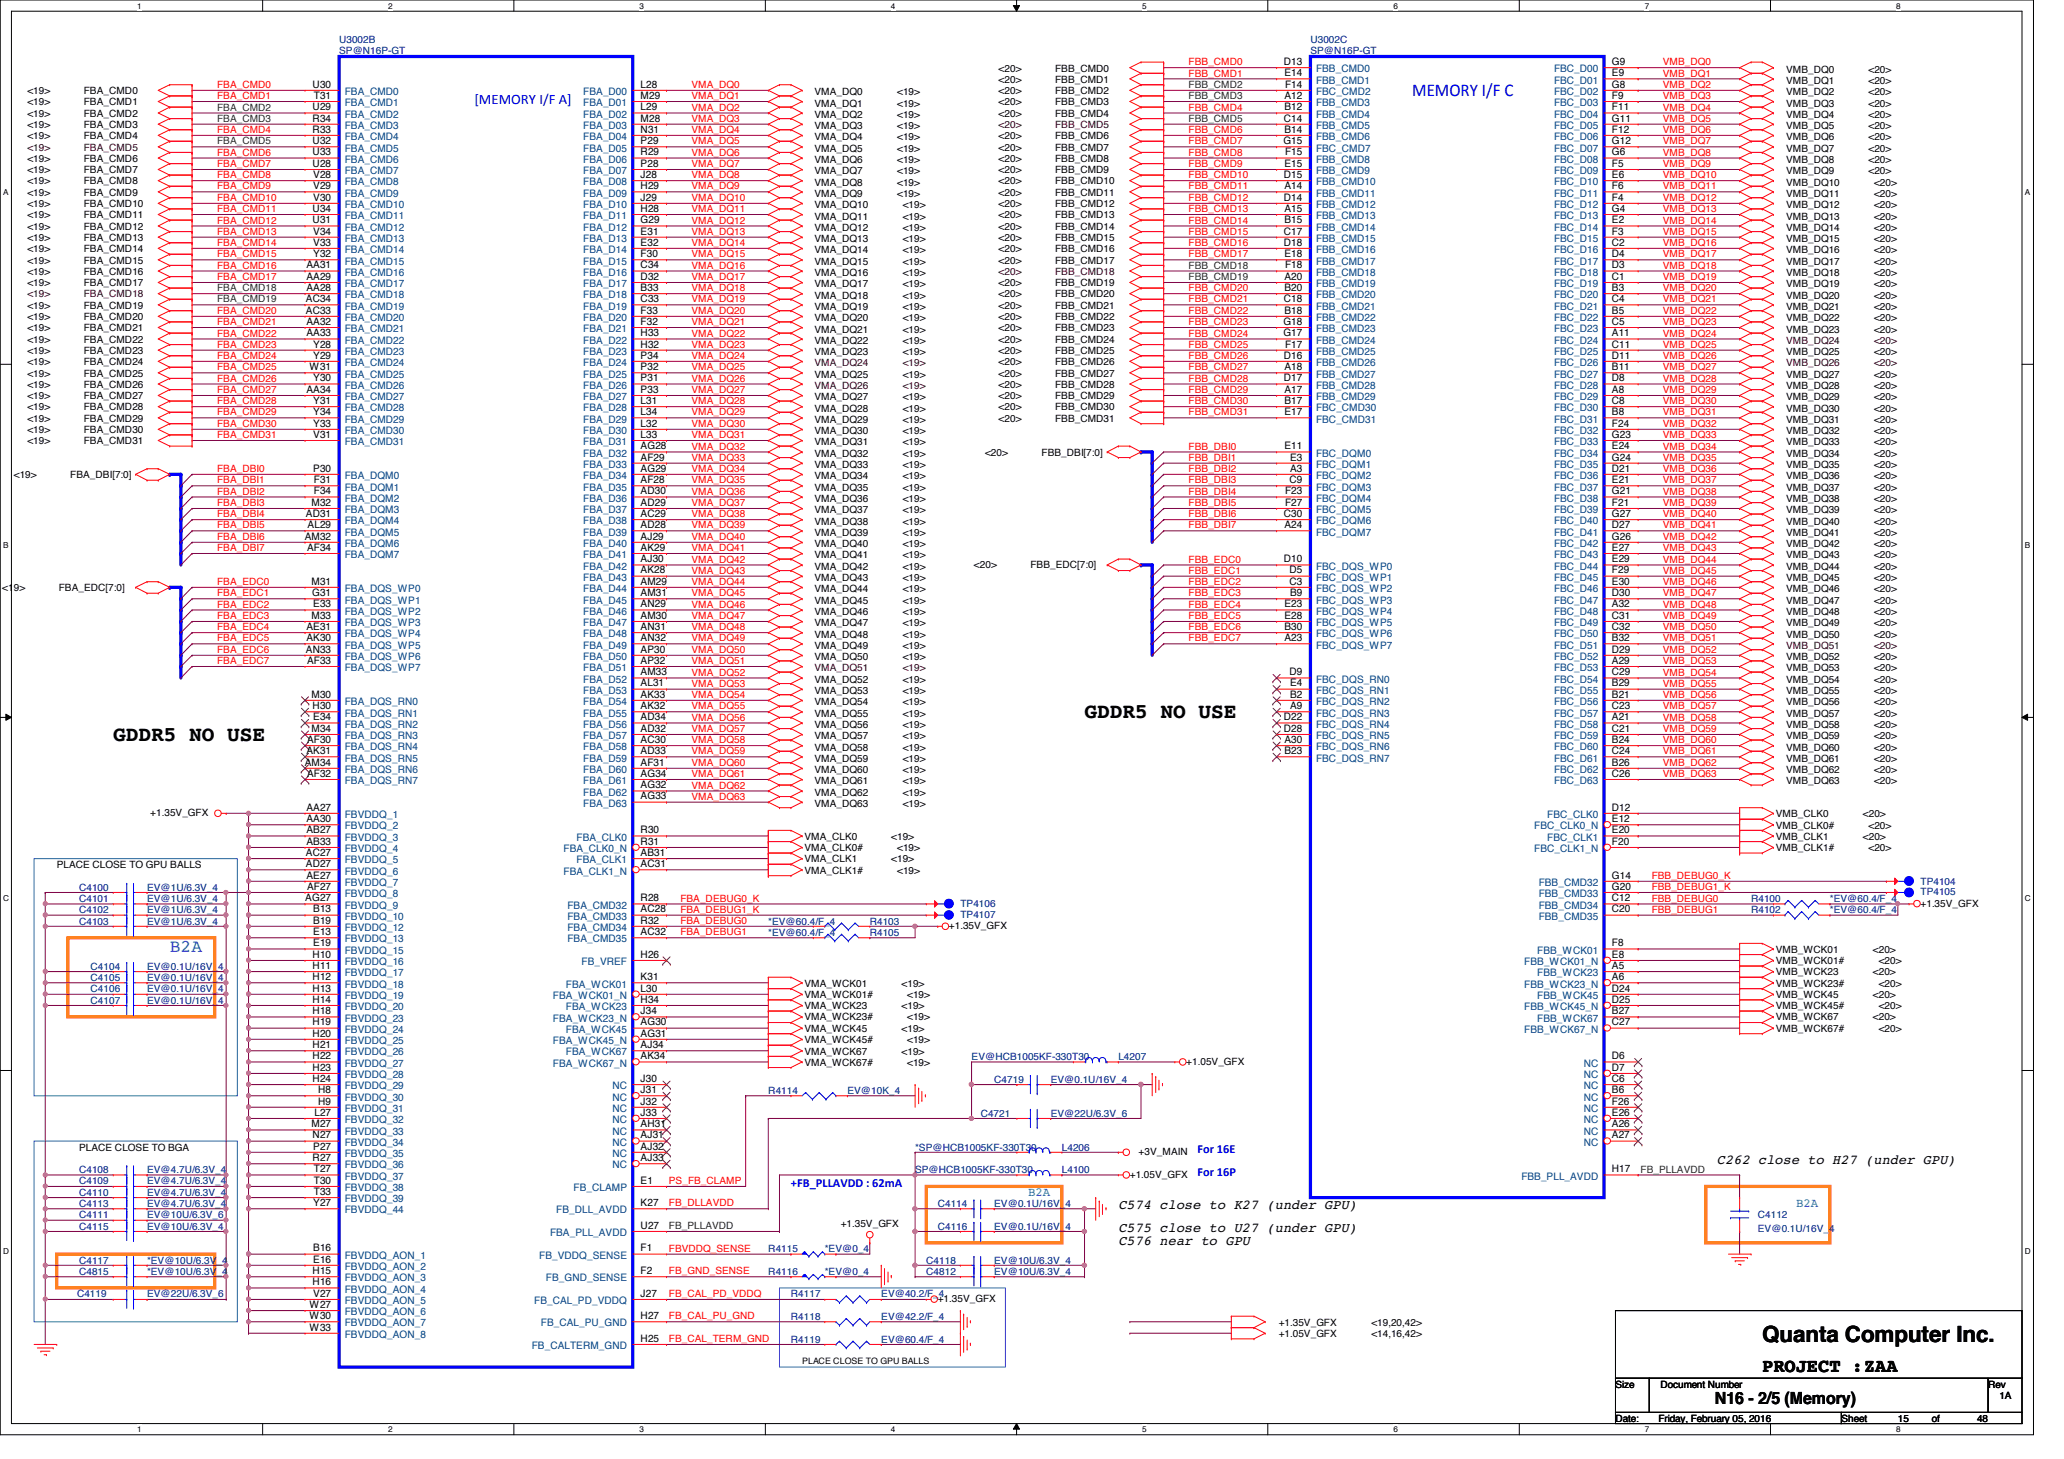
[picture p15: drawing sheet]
<svg xmlns="http://www.w3.org/2000/svg" width="297mm" height="210mm" viewBox="0 0 297 210" stroke-linecap="round" stroke-linejoin="round" font-family="sans-serif">
<defs><g id="words">
<text font-size="3.2" x="253.6" y="193.1">Quanta Computer Inc.</text>
<g font-size="3">
<text x="16.3" y="106.6">GDDR5 NO USE</text>
<text x="156.1" y="103.3">GDDR5 NO USE</text>
</g>
<text font-size="2.8" x="253.6" y="197.4">PROJECT :ZAA</text>
<text font-size="2.6" fill="#00f" x="203.2" y="13.8">MEMORY I/F C</text>
<text font-size="2.6" fill="#0080ff" x="24.4" y="137">B2A</text>
<text font-size="2.4" x="246.8" y="202">N16 - 2/5 (Memory)</text>
<text font-size="2.1" fill="#00f" x="68.3" y="15">[MEMORY I/F A]</text>
<g font-size="1.9">
<text x="247.1" y="167.4">C262 close to H27 (under GPU)</text>
<text x="160.9" y="173.9">C574 close to K27 (under GPU)</text>
<text x="160.9" y="177.2">C575 close to U27 (under GPU)</text>
<text x="160.9" y="179.2">C576 near to GPU</text>
</g>
<g font-size="1.8" fill="#00f">
<text x="172.3" y="165.9">For 16E</text>
<text x="113.8" y="170.7">+FB_PLLAVDD : 62mA</text>
<text x="172.3" y="169.1">For 16P</text>
</g>
<g font-size="1.8" fill="#0080ff">
<text x="148" y="172.1">B2A</text>
<text x="258.5" y="173.7">B2A</text>
</g>
<g font-size="1.5">
<text x="184.8" y="9.4">D13</text>
<text x="184.9" y="11">E14</text>
<text x="232" y="9.4">G9</text>
<text x="232" y="11">E9</text>
<text x="45" y="12.6">U30</text>
<text x="45" y="15.9">U29</text>
<text x="45" y="17.5">R34</text>
<text x="45.2" y="14.2">T31</text>
<text x="92.2" y="12.6">L28</text>
<text x="92.2" y="14.2">M29</text>
<text x="92.2" y="15.9">L29</text>
<text x="92.2" y="17.5">M28</text>
<text x="184.8" y="17.5">C14</text>
<text x="184.9" y="14.2">A12</text>
<text x="184.9" y="15.9">B12</text>
<text x="185" y="12.6">F14</text>
<text x="232" y="12.6">G8</text>
<text x="232" y="14.2">F9</text>
<text x="232" y="15.9">F11</text>
<text x="232" y="17.5">G11</text>
<text x="45" y="19.1">R33</text>
<text x="45" y="20.7">U32</text>
<text x="45" y="22.4">U33</text>
<text x="92.2" y="19.1">N31</text>
<text x="92.2" y="20.7">P29</text>
<text x="92.2" y="22.4">R29</text>
<text x="184.7" y="20.7">G15</text>
<text x="184.9" y="19.1">B14</text>
<text x="185" y="22.4">F15</text>
<text x="232" y="19.1">F12</text>
<text x="232" y="20.7">G12</text>
<text x="232" y="22.4">G6</text>
<text x="45" y="24">U28</text>
<text x="45.1" y="25.6">V28</text>
<text x="45.1" y="27.2">V29</text>
<text x="45.1" y="28.9">V30</text>
<text x="92.2" y="24">P28</text>
<text x="92.2" y="25.6">J28</text>
<text x="92.2" y="27.2">H29</text>
<text x="92.2" y="28.9">J29</text>
<text x="184.8" y="25.6">D15</text>
<text x="184.8" y="28.9">D14</text>
<text x="184.9" y="24">E15</text>
<text x="184.9" y="27.2">A14</text>
<text x="232" y="24">F5</text>
<text x="232" y="25.6">E6</text>
<text x="232" y="27.2">F6</text>
<text x="232" y="28.9">F4</text>
<text x="45" y="30.5">U34</text>
<text x="45" y="32.1">U31</text>
<text x="45.1" y="33.7">V34</text>
<text x="45.1" y="35.3">V33</text>
<text x="92.2" y="30.5">H28</text>
<text x="92.2" y="32.1">G29</text>
<text x="92.2" y="33.7">E31</text>
<text x="92.2" y="35.3">E32</text>
<text x="184.8" y="33.7">C17</text>
<text x="184.8" y="35.3">D18</text>
<text x="184.9" y="30.5">A15</text>
<text x="184.9" y="32.1">B15</text>
<text x="232" y="30.5">G4</text>
<text x="232" y="32.1">E2</text>
<text x="232" y="33.7">F3</text>
<text x="232" y="35.3">C2</text>
<text x="44.1" y="38.6">AA31</text>
<text x="44.1" y="40.3">AA29</text>
<text x="44.1" y="41.9">AA28</text>
<text x="45.1" y="37">Y32</text>
<text x="92.2" y="37">F30</text>
<text x="92.2" y="38.6">C34</text>
<text x="92.2" y="40.3">D32</text>
<text x="92.2" y="41.9">B33</text>
<text x="184.9" y="37">E18</text>
<text x="184.9" y="40.3">A20</text>
<text x="184.9" y="41.9">B20</text>
<text x="185" y="38.6">F18</text>
<text x="232" y="37">D4</text>
<text x="232" y="38.6">D3</text>
<text x="232" y="40.3">C1</text>
<text x="232" y="41.9">B3</text>
<text x="44" y="43.5">AC34</text>
<text x="44" y="45.1">AC33</text>
<text x="44.1" y="46.7">AA32</text>
<text x="92.2" y="43.5">C33</text>
<text x="92.2" y="45.1">F33</text>
<text x="92.2" y="46.7">F32</text>
<text x="184.7" y="46.7">G18</text>
<text x="184.8" y="43.5">C18</text>
<text x="184.9" y="45.1">B18</text>
<text x="232" y="43.5">C4</text>
<text x="232" y="45.1">B5</text>
<text x="232" y="46.7">C5</text>
<text x="44.1" y="48.4">AA33</text>
<text x="44.5" y="53.3">W31</text>
<text x="45.1" y="50">Y28</text>
<text x="45.1" y="51.6">Y29</text>
<text x="92.2" y="48.4">H33</text>
<text x="92.2" y="50">H32</text>
<text x="92.2" y="51.6">P34</text>
<text x="92.2" y="53.3">P32</text>
<text x="184.7" y="48.4">G17</text>
<text x="184.8" y="51.6">D16</text>
<text x="184.9" y="53.3">A18</text>
<text x="185" y="50">F17</text>
<text x="232" y="48.4">A11</text>
<text x="232" y="50">C11</text>
<text x="232" y="51.6">D11</text>
<text x="232" y="53.3">B11</text>
<text x="44.1" y="56.5">AA34</text>
<text x="45.1" y="54.9">Y30</text>
<text x="45.1" y="58.1">Y31</text>
<text x="45.1" y="59.7">Y34</text>
<text x="92.2" y="54.9">P31</text>
<text x="92.2" y="56.5">P33</text>
<text x="92.2" y="58.1">L31</text>
<text x="92.2" y="59.7">L34</text>
<text x="184.8" y="54.9">D17</text>
<text x="184.9" y="56.5">A17</text>
<text x="184.9" y="58.1">B17</text>
<text x="184.9" y="59.7">E17</text>
<text x="232" y="54.9">D8</text>
<text x="232" y="56.5">A8</text>
<text x="232" y="58.1">C8</text>
<text x="232" y="59.7">B8</text>
<text x="45.1" y="61.4">Y33</text>
<text x="45.1" y="63">V31</text>
<text x="92.2" y="61.4">L32</text>
<text x="92.2" y="63">L33</text>
<text x="92.2" y="64.6">AG28</text>
<text x="184.9" y="64.6">E11</text>
<text x="232" y="61.4">F24</text>
<text x="232" y="63">G23</text>
<text x="232" y="64.6">E24</text>
<text x="45.1" y="67.9">P30</text>
<text x="45.2" y="69.5">F31</text>
<text x="45.2" y="71.1">F34</text>
<text x="92.2" y="66.3">AF29</text>
<text x="92.2" y="67.9">AG29</text>
<text x="92.2" y="69.5">AF28</text>
<text x="92.2" y="71.1">AD30</text>
<text x="185" y="71.1">F23</text>
<text x="185.6" y="69.5">C9</text>
<text x="185.7" y="66.3">E3</text>
<text x="185.7" y="67.9">A3</text>
<text x="232" y="66.3">G24</text>
<text x="232" y="67.9">D21</text>
<text x="232" y="69.5">E21</text>
<text x="232" y="71.1">G21</text>
<text x="43.9" y="77.6">AM32</text>
<text x="44" y="74.4">AD31</text>
<text x="44.3" y="76">AL29</text>
<text x="44.8" y="72.8">M32</text>
<text x="92.2" y="72.8">AD29</text>
<text x="92.2" y="74.4">AC29</text>
<text x="92.2" y="76">AD28</text>
<text x="92.2" y="77.6">AJ29</text>
<text x="184.8" y="74.4">C30</text>
<text x="184.9" y="76">A24</text>
<text x="185" y="72.8">F27</text>
<text x="232" y="72.8">F21</text>
<text x="232" y="74.4">G27</text>
<text x="232" y="76">D27</text>
<text x="232" y="77.6">G26</text>
<text x="44.2" y="79.2">AF34</text>
<text x="92.2" y="79.2">AK29</text>
<text x="92.2" y="80.9">AJ30</text>
<text x="92.2" y="82.5">AK28</text>
<text x="184.8" y="80.9">D10</text>
<text x="185.6" y="82.5">D5</text>
<text x="232" y="79.2">E27</text>
<text x="232" y="80.9">E29</text>
<text x="232" y="82.5">F29</text>
<text x="44.8" y="84.1">M31</text>
<text x="44.8" y="89">M33</text>
<text x="44.9" y="85.8">G31</text>
<text x="45.1" y="87.4">E33</text>
<text x="92.2" y="84.1">AM29</text>
<text x="92.2" y="85.8">AM31</text>
<text x="92.2" y="87.4">AN29</text>
<text x="92.2" y="89">AM30</text>
<text x="184.9" y="87.4">E23</text>
<text x="184.9" y="89">E28</text>
<text x="185.6" y="84.1">C3</text>
<text x="185.7" y="85.8">B9</text>
<text x="232" y="84.1">E30</text>
<text x="232" y="85.8">D30</text>
<text x="232" y="87.4">A32</text>
<text x="232" y="89">C31</text>
<text x="44" y="93.9">AN33</text>
<text x="44.1" y="90.6">AE31</text>
<text x="44.1" y="92.2">AK30</text>
<text x="44.2" y="95.5">AF33</text>
<text x="92.2" y="90.6">AN31</text>
<text x="92.2" y="92.2">AN32</text>
<text x="92.2" y="93.9">AP30</text>
<text x="92.2" y="95.5">AP32</text>
<text x="184.9" y="90.6">B30</text>
<text x="184.9" y="92.2">A23</text>
<text x="232" y="90.6">C32</text>
<text x="232" y="92.2">B32</text>
<text x="232" y="93.9">D29</text>
<text x="232" y="95.5">A29</text>
<text x="44.8" y="100.4">M30</text>
<text x="92.2" y="97.2">AM33</text>
<text x="92.2" y="98.8">AL31</text>
<text x="92.2" y="100.4">AK33</text>
<text x="185.6" y="97.2">D9</text>
<text x="185.7" y="98.8">E4</text>
<text x="185.7" y="100.4">B2</text>
<text x="232" y="97.2">C29</text>
<text x="232" y="98.8">B29</text>
<text x="232" y="100.4">B21</text>
<text x="44.2" y="106.9">AF30</text>
<text x="44.8" y="105.3">M34</text>
<text x="45" y="102">H30</text>
<text x="45.1" y="103.6">E34</text>
<text x="92.2" y="102">AK32</text>
<text x="92.2" y="103.6">AD34</text>
<text x="92.2" y="105.3">AD32</text>
<text x="92.2" y="106.9">AC30</text>
<text x="184.8" y="103.6">D22</text>
<text x="184.8" y="105.3">D28</text>
<text x="184.9" y="106.9">A30</text>
<text x="185.7" y="102">A9</text>
<text x="232" y="102">C23</text>
<text x="232" y="103.6">A21</text>
<text x="232" y="105.3">C21</text>
<text x="232" y="106.9">B24</text>
<text x="43.9" y="110.2">AM34</text>
<text x="44.1" y="108.5">AK31</text>
<text x="44.2" y="111.8">AF32</text>
<text x="92.2" y="108.5">AD33</text>
<text x="92.2" y="110.2">AF31</text>
<text x="92.2" y="111.8">AG34</text>
<text x="92.2" y="113.4">AG32</text>
<text x="184.9" y="108.5">B23</text>
<text x="232" y="108.5">C24</text>
<text x="232" y="110.2">B26</text>
<text x="232" y="111.8">C26</text>
<text x="44.1" y="116.6">AA27</text>
<text x="44.1" y="118.3">AA30</text>
<text x="44.1" y="119.9">AB27</text>
<text x="92.2" y="115">AG33</text>
<text x="92.2" y="119.9">R30</text>
<text x="232" y="116.6">D12</text>
<text x="232" y="118.3">E12</text>
<text x="232" y="119.9">E20</text>
<text x="44" y="123.1">AC27</text>
<text x="44" y="124.8">AD27</text>
<text x="44.1" y="121.5">AB33</text>
<text x="92.2" y="121.5">R31</text>
<text x="92.2" y="123.1">AB31</text>
<text x="92.2" y="124.8">AC31</text>
<text x="232" y="121.5">F20</text>
<text x="43.9" y="129.7">AG27</text>
<text x="44.1" y="126.4">AE27</text>
<text x="44.2" y="128">AF27</text>
<text x="45.1" y="131.3">B13</text>
<text x="92.2" y="129.7">R28</text>
<text x="92.2" y="131.3">AC28</text>
<text x="232" y="126.4">G14</text>
<text x="232" y="128">G20</text>
<text x="232" y="129.7">C12</text>
<text x="232" y="131.3">C20</text>
<text x="45" y="137.8">H10</text>
<text x="45.1" y="132.9">B19</text>
<text x="45.1" y="134.5">E13</text>
<text x="45.1" y="136.1">E19</text>
<text x="92.2" y="137.8">H26</text>
<text x="92.2" y="132.9">R32</text>
<text x="92.2" y="134.5">AC32</text>
<text x="232" y="136.1">F8</text>
<text x="232" y="137.8">E8</text>
<text x="45" y="139.4">H11</text>
<text x="45" y="141">H12</text>
<text x="45" y="142.7">H13</text>
<text x="92.2" y="141">K31</text>
<text x="92.2" y="142.7">L30</text>
<text x="232" y="139.4">A5</text>
<text x="232" y="141">A6</text>
<text x="232" y="142.7">D24</text>
<text x="45" y="144.3">H14</text>
<text x="45" y="145.9">H18</text>
<text x="45" y="147.5">H19</text>
<text x="45" y="149.1">H20</text>
<text x="92.2" y="144.3">H34</text>
<text x="92.2" y="145.9">J34</text>
<text x="92.2" y="147.5">AG30</text>
<text x="92.2" y="149.1">AG31</text>
<text x="232" y="144.3">D25</text>
<text x="232" y="145.9">B27</text>
<text x="232" y="147.5">C27</text>
<text x="45" y="150.8">H21</text>
<text x="45" y="152.4">H22</text>
<text x="45" y="154.1">H23</text>
<text x="45" y="155.7">H24</text>
<text x="92.2" y="150.8">AJ34</text>
<text x="92.2" y="152.4">AK34</text>
<text x="92.2" y="155.7">J30</text>
<text x="232" y="152.4">D6</text>
<text x="232" y="154.1">D7</text>
<text x="232" y="155.7">C6</text>
<text x="45.3" y="160.5">L27</text>
<text x="45.8" y="157.3">H8</text>
<text x="45.8" y="158.9">H9</text>
<text x="92.2" y="157.3">J31</text>
<text x="92.2" y="158.9">J32</text>
<text x="92.2" y="160.5">J33</text>
<text x="232" y="157.3">B6</text>
<text x="232" y="158.9">F26</text>
<text x="232" y="160.5">E26</text>
<text x="44.8" y="162.2">M27</text>
<text x="45" y="163.8">N27</text>
<text x="45" y="167">R27</text>
<text x="45.1" y="165.4">P27</text>
<text x="92.2" y="162.2">AH31</text>
<text x="92.2" y="163.8">AJ31</text>
<text x="92.2" y="165.4">AJ32</text>
<text x="92.2" y="167">AJ33</text>
<text x="232" y="162.2">A26</text>
<text x="232" y="163.8">A27</text>
<text x="45.1" y="173.5">Y27</text>
<text x="45.2" y="168.7">T27</text>
<text x="45.2" y="170.3">T30</text>
<text x="45.2" y="171.9">T33</text>
<text x="92.2" y="173.5">K27</text>
<text x="92.2" y="170.3">E1</text>
<text x="232" y="168.7">H17</text>
<text x="92.2" y="176.8">U27</text>
<text x="45" y="183.3">H15</text>
<text x="45" y="184.9">H16</text>
<text x="45.1" y="180">B16</text>
<text x="45.1" y="181.7">E16</text>
<text x="92.2" y="180">F1</text>
<text x="92.2" y="183.3">F2</text>
<text x="44.5" y="188.2">W27</text>
<text x="44.5" y="189.8">W30</text>
<text x="44.5" y="191.4">W33</text>
<text x="45.1" y="186.6">V27</text>
<text x="92.2" y="186.6">J27</text>
<text x="92.2" y="189.8">H27</text>
<text x="92.2" y="193">H25</text>
</g>
<g font-size="1.5" fill="#004080">
<text x="189.4" y="10.4">FBB_CMD0</text>
<text x="223.6" y="10.4">FBC_D00</text>
<text x="49.6" y="13.7">FBA_CMD0</text>
<text x="49.6" y="15.3">FBA_CMD1</text>
<text x="49.6" y="16.9">FBA_CMD2</text>
<text x="83.9" y="13.7">FBA_D00</text>
<text x="83.9" y="15.3">FBA_D01</text>
<text x="83.9" y="16.9">FBA_D02</text>
<text x="189.4" y="12">FBB_CMD1</text>
<text x="189.4" y="13.7">FBC_CMD2</text>
<text x="189.4" y="15.3">FBB_CMD3</text>
<text x="189.4" y="16.9">FBB_CMD4</text>
<text x="223.6" y="12">FBC_D01</text>
<text x="223.6" y="13.7">FBC_D02</text>
<text x="223.6" y="15.3">FBC_D03</text>
<text x="223.6" y="16.9">FBC_D04</text>
<text x="49.6" y="18.5">FBA_CMD3</text>
<text x="49.6" y="20.2">FBA_CMD4</text>
<text x="49.6" y="21.8">FBA_CMD5</text>
<text x="49.6" y="23.4">FBA_CMD6</text>
<text x="83.9" y="18.5">FBA_D03</text>
<text x="83.9" y="20.2">FBA_D04</text>
<text x="83.9" y="21.8">FBA_D05</text>
<text x="83.9" y="23.4">FBA_D06</text>
<text x="189.4" y="18.5">FBB_CMD5</text>
<text x="189.4" y="20.2">FBB_CMD6</text>
<text x="189.4" y="21.8">FBC_CMD7</text>
<text x="189.4" y="23.4">FBB_CMD8</text>
<text x="223.6" y="18.5">FBC_D05</text>
<text x="223.6" y="20.2">FBC_D06</text>
<text x="223.6" y="21.8">FBC_D07</text>
<text x="223.6" y="23.4">FBC_D08</text>
<text x="49.6" y="25.1">FBA_CMD7</text>
<text x="49.6" y="26.7">FBA_CMD8</text>
<text x="49.6" y="28.3">FBA_CMD9</text>
<text x="49.6" y="29.9">FBA_CMD10</text>
<text x="83.9" y="25.1">FBA_D07</text>
<text x="83.9" y="26.7">FBA_D08</text>
<text x="83.9" y="28.3">FBA_D09</text>
<text x="83.9" y="29.9">FBA_D10</text>
<text x="189.4" y="25.1">FBB_CMD9</text>
<text x="189.4" y="26.7">FBB_CMD10</text>
<text x="189.4" y="28.3">FBB_CMD11</text>
<text x="189.4" y="29.9">FBB_CMD12</text>
<text x="223.6" y="25.1">FBC_D09</text>
<text x="223.6" y="26.7">FBC_D10</text>
<text x="223.6" y="28.3">FBC_D11</text>
<text x="223.6" y="29.9">FBC_D12</text>
<text x="49.6" y="31.5">FBA_CMD11</text>
<text x="49.6" y="33.2">FBA_CMD12</text>
<text x="49.6" y="34.8">FBA_CMD13</text>
<text x="83.9" y="31.5">FBA_D11</text>
<text x="83.9" y="33.2">FBA_D12</text>
<text x="83.9" y="34.8">FBA_D13</text>
<text x="189.4" y="31.5">FBB_CMD13</text>
<text x="189.4" y="33.2">FBB_CMD14</text>
<text x="189.4" y="34.8">FBB_CMD15</text>
<text x="223.6" y="31.5">FBC_D13</text>
<text x="223.6" y="33.2">FBC_D14</text>
<text x="223.6" y="34.8">FBC_D15</text>
<text x="49.6" y="36.4">FBA_CMD14</text>
<text x="49.6" y="38.1">FBA_CMD15</text>
<text x="49.6" y="39.7">FBA_CMD16</text>
<text x="49.6" y="41.3">FBA_CMD17</text>
<text x="83.9" y="36.4">FBA_D14</text>
<text x="83.9" y="38.1">FBA_D15</text>
<text x="83.9" y="39.7">FBA_D16</text>
<text x="83.9" y="41.3">FBA_D17</text>
<text x="189.4" y="36.4">FBB_CMD16</text>
<text x="189.4" y="38.1">FBB_CMD17</text>
<text x="189.4" y="39.7">FBB_CMD18</text>
<text x="189.4" y="41.3">FBB_CMD19</text>
<text x="223.6" y="36.4">FBC_D16</text>
<text x="223.6" y="38.1">FBC_D17</text>
<text x="223.6" y="39.7">FBC_D18</text>
<text x="223.6" y="41.3">FBC_D19</text>
<text x="49.6" y="42.9">FBA_CMD18</text>
<text x="49.6" y="44.5">FBA_CMD19</text>
<text x="49.6" y="46.2">FBA_CMD20</text>
<text x="49.6" y="47.8">FBA_CMD21</text>
<text x="83.9" y="42.9">FBA_D18</text>
<text x="83.9" y="44.5">FBA_D19</text>
<text x="83.9" y="46.2">FBA_D20</text>
<text x="83.9" y="47.8">FBA_D21</text>
<text x="189.4" y="42.9">FBB_CMD20</text>
<text x="189.4" y="44.5">FBB_CMD21</text>
<text x="189.4" y="46.2">FBB_CMD22</text>
<text x="189.4" y="47.8">FBB_CMD23</text>
<text x="223.6" y="42.9">FBC_D20</text>
<text x="223.6" y="44.5">FBC_D21</text>
<text x="223.6" y="46.2">FBC_D22</text>
<text x="223.6" y="47.8">FBC_D23</text>
<text x="49.6" y="49.4">FBA_CMD22</text>
<text x="49.6" y="51.1">FBA_CMD23</text>
<text x="49.6" y="52.7">FBA_CMD24</text>
<text x="83.9" y="49.4">FBA_D22</text>
<text x="83.9" y="51.1">FBA_D23</text>
<text x="83.9" y="52.7">FBA_D24</text>
<text x="189.4" y="49.4">FBB_CMD24</text>
<text x="189.4" y="51.1">FBB_CMD25</text>
<text x="189.4" y="52.7">FBB_CMD26</text>
<text x="223.6" y="49.4">FBC_D24</text>
<text x="223.6" y="51.1">FBC_D25</text>
<text x="223.6" y="52.7">FBC_D26</text>
<text x="49.6" y="54.3">FBA_CMD25</text>
<text x="49.6" y="55.9">FBA_CMD26</text>
<text x="49.6" y="57.6">FBA_CMD27</text>
<text x="49.6" y="59.2">FBA_CMD28</text>
<text x="83.9" y="54.3">FBA_D25</text>
<text x="83.9" y="55.9">FBA_D26</text>
<text x="83.9" y="57.6">FBA_D27</text>
<text x="83.9" y="59.2">FBA_D28</text>
<text x="189.4" y="54.3">FBB_CMD27</text>
<text x="189.4" y="55.9">FBB_CMD28</text>
<text x="189.4" y="57.6">FBB_CMD29</text>
<text x="189.4" y="59.2">FBC_CMD30</text>
<text x="223.6" y="54.3">FBC_D27</text>
<text x="223.6" y="55.9">FBC_D28</text>
<text x="223.6" y="57.6">FBC_D29</text>
<text x="223.6" y="59.2">FBC_D30</text>
<text x="49.6" y="60.8">FBA_CMD29</text>
<text x="49.6" y="62.4">FBA_CMD30</text>
<text x="49.6" y="64.1">FBA_CMD31</text>
<text x="83.9" y="60.8">FBA_D29</text>
<text x="83.9" y="62.4">FBA_D30</text>
<text x="83.9" y="64.1">FBA_D31</text>
<text x="83.9" y="65.7">FBA_D32</text>
<text x="189.4" y="60.8">FBC_CMD31</text>
<text x="189.4" y="65.7">FBC_DQM0</text>
<text x="223.6" y="60.8">FBC_D31</text>
<text x="223.6" y="62.4">FBC_D32</text>
<text x="223.6" y="64.1">FBC_D33</text>
<text x="223.6" y="65.7">FBC_D34</text>
<text x="49.6" y="68.9">FBA_DQM0</text>
<text x="49.6" y="70.6">FBA_DQM1</text>
<text x="83.9" y="67.3">FBA_D33</text>
<text x="83.9" y="68.9">FBA_D34</text>
<text x="83.9" y="70.6">FBA_D35</text>
<text x="189.4" y="67.3">FBC_DQM1</text>
<text x="189.4" y="68.9">FBC_DQM2</text>
<text x="189.4" y="70.6">FBC_DQM3</text>
<text x="223.6" y="67.3">FBC_D35</text>
<text x="223.6" y="68.9">FBC_D36</text>
<text x="223.6" y="70.6">FBC_D37</text>
<text x="49.6" y="72.2">FBA_DQM2</text>
<text x="49.6" y="73.8">FBA_DQM3</text>
<text x="49.6" y="75.4">FBA_DQM4</text>
<text x="49.6" y="77">FBA_DQM5</text>
<text x="83.9" y="72.2">FBA_D36</text>
<text x="83.9" y="73.8">FBA_D37</text>
<text x="83.9" y="75.4">FBA_D38</text>
<text x="83.9" y="77">FBA_D39</text>
<text x="189.4" y="72.2">FBC_DQM4</text>
<text x="189.4" y="73.8">FBC_DQM5</text>
<text x="189.4" y="75.4">FBC_DQM6</text>
<text x="189.4" y="77">FBC_DQM7</text>
<text x="223.6" y="72.2">FBC_D38</text>
<text x="223.6" y="73.8">FBC_D39</text>
<text x="223.6" y="75.4">FBC_D40</text>
<text x="223.6" y="77">FBC_D41</text>
<text x="49.6" y="78.7">FBA_DQM6</text>
<text x="49.6" y="80.3">FBA_DQM7</text>
<text x="83.9" y="78.7">FBA_D40</text>
<text x="83.9" y="80.3">FBA_D41</text>
<text x="83.9" y="82">FBA_D42</text>
<text x="83.9" y="83.6">FBA_D43</text>
<text x="189.4" y="82">FBC_DQS_WP0</text>
<text x="189.4" y="83.6">FBC_DQS_WP1</text>
<text x="223.6" y="78.7">FBC_D42</text>
<text x="223.6" y="80.3">FBC_D43</text>
<text x="223.6" y="82">FBC_D44</text>
<text x="223.6" y="83.6">FBC_D45</text>
<text x="49.6" y="85.2">FBA_DQS_WP0</text>
<text x="49.6" y="86.8">FBA_DQS_WP1</text>
<text x="49.6" y="88.4">FBA_DQS_WP2</text>
<text x="83.9" y="85.2">FBA_D44</text>
<text x="83.9" y="86.8">FBA_D45</text>
<text x="83.9" y="88.4">FBA_D46</text>
<text x="189.4" y="85.2">FBC_DQS_WP2</text>
<text x="189.4" y="86.8">FBC_DQS_WP3</text>
<text x="189.4" y="88.4">FBC_DQS_WP4</text>
<text x="223.6" y="85.2">FBC_D46</text>
<text x="223.6" y="86.8">FBC_D47</text>
<text x="223.6" y="88.4">FBC_D48</text>
<text x="49.6" y="90.1">FBA_DQS_WP3</text>
<text x="49.6" y="91.7">FBA_DQS_WP4</text>
<text x="49.6" y="93.3">FBA_DQS_WP5</text>
<text x="49.6" y="95">FBA_DQS_WP6</text>
<text x="83.9" y="90.1">FBA_D47</text>
<text x="83.9" y="91.7">FBA_D48</text>
<text x="83.9" y="93.3">FBA_D49</text>
<text x="83.9" y="95">FBA_D50</text>
<text x="189.4" y="90.1">FBC_DQS_WP5</text>
<text x="189.4" y="91.7">FBC_DQS_WP6</text>
<text x="189.4" y="93.3">FBC_DQS_WP7</text>
<text x="223.6" y="90.1">FBC_D49</text>
<text x="223.6" y="91.7">FBC_D50</text>
<text x="223.6" y="93.3">FBC_D51</text>
<text x="223.6" y="95">FBC_D52</text>
<text x="49.6" y="96.6">FBA_DQS_WP7</text>
<text x="49.6" y="101.4">FBA_DQS_RN0</text>
<text x="83.9" y="96.6">FBA_D51</text>
<text x="83.9" y="98.2">FBA_D52</text>
<text x="83.9" y="99.8">FBA_D53</text>
<text x="83.9" y="101.4">FBA_D54</text>
<text x="189.4" y="98.2">FBC_DQS_RN0</text>
<text x="189.4" y="99.8">FBC_DQS_RN1</text>
<text x="189.4" y="101.4">FBC_DQS_RN2</text>
<text x="223.6" y="96.6">FBC_D53</text>
<text x="223.6" y="98.2">FBC_D54</text>
<text x="223.6" y="99.8">FBC_D55</text>
<text x="223.6" y="101.4">FBC_D56</text>
<text x="49.6" y="103.1">FBA_DQS_RN1</text>
<text x="49.6" y="104.7">FBA_DQS_RN2</text>
<text x="49.6" y="106.3">FBA_DQS_RN3</text>
<text x="49.6" y="107.9">FBA_DQS_RN4</text>
<text x="83.9" y="103.1">FBA_D55</text>
<text x="83.9" y="104.7">FBA_D56</text>
<text x="83.9" y="106.3">FBA_D57</text>
<text x="83.9" y="107.9">FBA_D58</text>
<text x="189.4" y="103.1">FBC_DQS_RN3</text>
<text x="189.4" y="104.7">FBC_DQS_RN4</text>
<text x="189.4" y="106.3">FBC_DQS_RN5</text>
<text x="189.4" y="107.9">FBC_DQS_RN6</text>
<text x="223.6" y="103.1">FBC_D57</text>
<text x="223.6" y="104.7">FBC_D58</text>
<text x="223.6" y="106.3">FBC_D59</text>
<text x="223.6" y="107.9">FBC_D60</text>
<text x="49.6" y="109.6">FBA_DQS_RN5</text>
<text x="49.6" y="111.2">FBA_DQS_RN6</text>
<text x="49.6" y="112.8">FBA_DQS_RN7</text>
<text x="83.9" y="109.6">FBA_D59</text>
<text x="83.9" y="111.2">FBA_D60</text>
<text x="83.9" y="112.8">FBA_D61</text>
<text x="189.4" y="109.6">FBC_DQS_RN7</text>
<text x="223.6" y="109.6">FBC_D61</text>
<text x="223.6" y="111.2">FBC_D62</text>
<text x="223.6" y="112.8">FBC_D63</text>
<text x="49.6" y="117.7">FBVDDQ_1</text>
<text x="49.6" y="119.3">FBVDDQ_2</text>
<text x="83.9" y="114.5">FBA_D62</text>
<text x="83.9" y="116.1">FBA_D63</text>
<text x="220.8" y="119.3">FBC_CLK0_N</text>
<text x="222.7" y="117.7">FBC_CLK0</text>
<text x="49.6" y="120.9">FBVDDQ_3</text>
<text x="49.6" y="122.6">FBVDDQ_4</text>
<text x="49.6" y="124.2">FBVDDQ_5</text>
<text x="49.6" y="125.8">FBVDDQ_6</text>
<text x="81.1" y="122.6">FBA_CLK0_N</text>
<text x="81.1" y="125.8">FBA_CLK1_N</text>
<text x="83" y="120.9">FBA_CLK0</text>
<text x="83" y="124.2">FBA_CLK1</text>
<text x="220.8" y="122.6">FBC_CLK1_N</text>
<text x="222.7" y="120.9">FBC_CLK1</text>
<text x="49.6" y="127.5">FBVDDQ_7</text>
<text x="49.6" y="129.1">FBVDDQ_8</text>
<text x="49.6" y="130.7">FBVDDQ_9</text>
<text x="81.7" y="130.7">FBA_CMD32</text>
<text x="221.4" y="127.5">FBB_CMD32</text>
<text x="221.4" y="129.1">FBB_CMD33</text>
<text x="221.4" y="130.7">FBB_CMD34</text>
<text x="49.6" y="132.3">FBVDDQ_10</text>
<text x="49.6" y="133.9">FBVDDQ_12</text>
<text x="49.6" y="135.6">FBVDDQ_13</text>
<text x="49.6" y="137.2">FBVDDQ_15</text>
<text x="81.7" y="132.3">FBA_CMD33</text>
<text x="81.7" y="133.9">FBA_CMD34</text>
<text x="81.7" y="135.6">FBA_CMD35</text>
<text x="221.2" y="137.2">FBB_WCK01</text>
<text x="221.4" y="132.3">FBB_CMD35</text>
<text x="49.6" y="138.9">FBVDDQ_16</text>
<text x="49.6" y="140.5">FBVDDQ_17</text>
<text x="49.6" y="142.1">FBVDDQ_18</text>
<text x="49.6" y="143.7">FBVDDQ_19</text>
<text x="79.6" y="143.7">FBA_WCK01_N</text>
<text x="81.4" y="142.1">FBA_WCK01</text>
<text x="83.7" y="138.9">FB_VREF</text>
<text x="219.4" y="138.9">FBB_WCK01_N</text>
<text x="219.4" y="142.1">FBB_WCK23_N</text>
<text x="221.2" y="140.5">FBB_WCK23</text>
<text x="221.2" y="143.7">FBB_WCK45</text>
<text x="49.6" y="145.3">FBVDDQ_20</text>
<text x="49.6" y="147">FBVDDQ_23</text>
<text x="49.6" y="148.6">FBVDDQ_24</text>
<text x="79.6" y="147">FBA_WCK23_N</text>
<text x="81.4" y="145.3">FBA_WCK23</text>
<text x="81.4" y="148.6">FBA_WCK45</text>
<text x="219.4" y="145.3">FBB_WCK45_N</text>
<text x="219.4" y="148.6">FBB_WCK67_N</text>
<text x="221.2" y="147">FBB_WCK67</text>
<text x="49.6" y="150.2">FBVDDQ_25</text>
<text x="49.6" y="151.8">FBVDDQ_26</text>
<text x="49.6" y="153.5">FBVDDQ_27</text>
<text x="49.6" y="155.1">FBVDDQ_28</text>
<text x="79.6" y="150.2">FBA_WCK45_N</text>
<text x="79.6" y="153.5">FBA_WCK67_N</text>
<text x="81.4" y="151.8">FBA_WCK67</text>
<text x="227.9" y="153.5">NC</text>
<text x="227.9" y="155.1">NC</text>
<text x="49.6" y="156.7">FBVDDQ_29</text>
<text x="49.6" y="158.3">FBVDDQ_30</text>
<text x="49.6" y="160">FBVDDQ_31</text>
<text x="49.6" y="161.6">FBVDDQ_32</text>
<text x="88.1" y="156.7">NC</text>
<text x="88.1" y="158.3">NC</text>
<text x="88.1" y="160">NC</text>
<text x="88.1" y="161.6">NC</text>
<text x="227.9" y="156.7">NC</text>
<text x="227.9" y="158.3">NC</text>
<text x="227.9" y="160">NC</text>
<text x="227.9" y="161.6">NC</text>
<text x="49.6" y="163.2">FBVDDQ_33</text>
<text x="49.6" y="164.8">FBVDDQ_34</text>
<text x="49.6" y="166.5">FBVDDQ_35</text>
<text x="88.1" y="163.2">NC</text>
<text x="88.1" y="164.8">NC</text>
<text x="88.1" y="166.5">NC</text>
<text x="227.9" y="163.2">NC</text>
<text x="227.9" y="164.8">NC</text>
<text x="49.6" y="168.1">FBVDDQ_36</text>
<text x="49.6" y="169.7">FBVDDQ_37</text>
<text x="49.6" y="171.4">FBVDDQ_38</text>
<text x="49.6" y="173">FBVDDQ_39</text>
<text x="82.5" y="171.4">FB_CLAMP</text>
<text x="88.1" y="168.1">NC</text>
<text x="218.9" y="169.7">FBB_PLL_AVDD</text>
<text x="49.6" y="174.6">FBVDDQ_44</text>
<text x="79.2" y="177.8">FBA_PLL_AVDD</text>
<text x="80" y="174.6">FB_DLL_AVDD</text>
<text x="49.6" y="181.1">FBVDDQ_AON_1</text>
<text x="49.6" y="182.7">FBVDDQ_AON_2</text>
<text x="49.6" y="184.4">FBVDDQ_AON_3</text>
<text x="49.6" y="186">FBVDDQ_AON_4</text>
<text x="77.6" y="181.1">FB_VDDQ_SENSE</text>
<text x="78.6" y="184.4">FB_GND_SENSE</text>
<text x="49.6" y="187.6">FBVDDQ_AON_5</text>
<text x="49.6" y="189.2">FBVDDQ_AON_6</text>
<text x="49.6" y="190.8">FBVDDQ_AON_7</text>
<text x="76.9" y="187.6">FB_CAL_PD_VDDQ</text>
<text x="77.8" y="190.8">FB_CAL_PU_GND</text>
<text x="49.6" y="192.5">FBVDDQ_AON_8</text>
<text x="76.5" y="194.1">FB_CALTERM_GND</text>
</g>
<g font-size="1.4" fill="#000080">
<text x="48.8" y="6.2">U3002B</text>
<text x="48.8" y="7.8">SP@N16P-GT</text>
<text x="188.6" y="6.2">U3002C</text>
<text x="188.6" y="7.8">SP@N16P-GT</text>
<text x="11.4" y="131.4">C4102</text>
<text x="11.4" y="129.8">C4101</text>
<text x="11.4" y="128.1">C4100</text>
<text x="21.2" y="131.4">EV@1U/6.3V_4</text>
<text x="21.2" y="129.8">EV@1U/6.3V_4</text>
<text x="21.2" y="128.1">EV@1U/6.3V_4</text>
<text x="138.2" y="130.6">TP4106</text>
<text x="252" y="131.4">R4102</text>
<text x="252" y="129.8">R4100</text>
<text x="263.4" y="131.4">*EV@60.4/F_4</text>
<text x="263.4" y="129.8">*EV@60.4/F_4</text>
<text x="276.4" y="128.8">TP4105</text>
<text x="276.4" y="127.3">TP4104</text>
<text x="11.4" y="133">C4103</text>
<text x="21.2" y="133">EV@1U/6.3V_4</text>
<text x="110.6" y="134.6">*EV@60.4/F_4</text>
<text x="110.6" y="133">*EV@60.4/F_4</text>
<text x="125.2" y="134.6">R4105</text>
<text x="125.2" y="133">R4103</text>
<text x="138.2" y="132">TP4107</text>
<text x="13" y="142.7">C4106</text>
<text x="13" y="139.5">C4104</text>
<text x="13" y="141.1">C4105</text>
<text x="21.2" y="142.7">EV@0.1U/16V_4</text>
<text x="21.2" y="139.5">EV@0.1U/16V_4</text>
<text x="21.2" y="141.1">EV@0.1U/16V_4</text>
<text x="13" y="144.4">C4107</text>
<text x="21.2" y="144.4">EV@0.1U/16V_4</text>
<text x="139.8" y="152.5">EV@HCB1005KF-330T30</text>
<text x="143.1" y="155.8">C4719</text>
<text x="151.2" y="155.8">EV@0.1U/16V_4</text>
<text x="160.9" y="152.5">L4207</text>
<text x="110.6" y="157.4">R4114</text>
<text x="122" y="157.4">EV@10K_4</text>
<text x="141.1" y="160.7">C4721</text>
<text x="151.2" y="160.7">EV@22U/6.3V_6</text>
<text x="131.7" y="165.5">*SP@HCB1005KF-330T30</text>
<text x="152.8" y="165.5">L4206</text>
<text x="11.4" y="173.7">C4113</text>
<text x="11.4" y="168.8">C4108</text>
<text x="11.4" y="170.4">C4109</text>
<text x="11.4" y="172">C4110</text>
<text x="21.2" y="173.7">EV@4.7U/6.3V_4</text>
<text x="21.2" y="168.8">EV@4.7U/6.3V_4</text>
<text x="21.2" y="170.4">EV@4.7U/6.3V_4</text>
<text x="21.2" y="172">EV@4.7U/6.3V_4</text>
<text x="131.7" y="168.8">SP@HCB1005KF-330T30</text>
<text x="135" y="173.7">C4114</text>
<text x="143.1" y="173.7">EV@0.1U/16V_4</text>
<text x="152.8" y="168.8">L4100</text>
<text x="11.4" y="175.3">C4111</text>
<text x="11.4" y="176.9">C4115</text>
<text x="21.2" y="175.3">EV@10U/6.3V_6</text>
<text x="21.2" y="176.9">EV@10U/6.3V_4</text>
<text x="135" y="176.9">C4116</text>
<text x="143.1" y="176.9">EV@0.1U/16V_4</text>
<text x="253" y="175.3">C4112</text>
<text x="253" y="177.2">EV@0.1U/16V_4</text>
<text x="11.4" y="181.8">C4117</text>
<text x="11.4" y="183.4">C4815</text>
<text x="21.2" y="181.8">*EV@10U/6.3V_4</text>
<text x="21.2" y="183.4">*EV@10U/6.3V_4</text>
<text x="110.6" y="180.2">R4115</text>
<text x="110.6" y="183.4">R4116</text>
<text x="118.7" y="180.2">*EV@0_4</text>
<text x="118.7" y="183.4">*EV@0_4</text>
<text x="133.3" y="183.4">C4812</text>
<text x="133.3" y="181.8">C4118</text>
<text x="143.1" y="183.4">EV@10U/6.3V_4</text>
<text x="143.1" y="181.8">EV@10U/6.3V_4</text>
<text x="11.1" y="186.6">C4119</text>
<text x="21.2" y="186.6">EV@22U/6.3V_6</text>
<text x="113.8" y="189.9">R4118</text>
<text x="113.8" y="186.6">R4117</text>
<text x="126.8" y="189.9">EV@42.2/F_4</text>
<text x="126.8" y="186.6">EV@40.2/F_4</text>
<text x="113.8" y="193.2">R4119</text>
<text x="126.8" y="193.2">EV@60.4/F_4</text>
</g>
<g font-size="1.4">
<text x="143.7" y="11.9">&lt;20&gt;</text>
<text x="143.7" y="10.3">&lt;20&gt;</text>
<text x="151.8" y="11.9">FBB_CMD1</text>
<text x="151.8" y="10.3">FBB_CMD0</text>
<text x="257" y="10.5">VMB_DQ0</text>
<text x="268.9" y="10.5">&lt;20&gt;</text>
<text x="3.9" y="15.2">&lt;19&gt;</text>
<text x="3.9" y="13.5">&lt;19&gt;</text>
<text x="3.9" y="16.8">&lt;19&gt;</text>
<text x="12.1" y="15.2">FBA_CMD1</text>
<text x="12.1" y="13.5">FBA_CMD0</text>
<text x="12.1" y="16.8">FBA_CMD2</text>
<text x="117.2" y="13.7">VMA_DQ0</text>
<text x="117.2" y="15.3">VMA_DQ1</text>
<text x="117.2" y="16.9">VMA_DQ2</text>
<text x="129.1" y="13.7">&lt;19&gt;</text>
<text x="129.1" y="15.3">&lt;19&gt;</text>
<text x="129.1" y="16.9">&lt;19&gt;</text>
<text x="143.7" y="13.5">&lt;20&gt;</text>
<text x="143.7" y="15.2">&lt;20&gt;</text>
<text x="143.7" y="16.8">&lt;20&gt;</text>
<text x="151.8" y="13.5">FBB_CMD2</text>
<text x="151.8" y="15.2">FBB_CMD3</text>
<text x="151.8" y="16.8">FBB_CMD4</text>
<text x="257" y="12.1">VMB_DQ1</text>
<text x="257" y="13.7">VMB_DQ2</text>
<text x="257" y="15.3">VMB_DQ3</text>
<text x="257" y="16.9">VMB_DQ4</text>
<text x="268.9" y="12.1">&lt;20&gt;</text>
<text x="268.9" y="13.7">&lt;20&gt;</text>
<text x="268.9" y="15.3">&lt;20&gt;</text>
<text x="268.9" y="16.9">&lt;20&gt;</text>
<text x="3.9" y="18.4">&lt;19&gt;</text>
<text x="3.9" y="20">&lt;19&gt;</text>
<text x="3.9" y="23.3">&lt;19&gt;</text>
<text x="12.1" y="18.4">FBA_CMD3</text>
<text x="12.1" y="20">FBA_CMD4</text>
<text x="12.1" y="23.3">FBA_CMD6</text>
<text x="117.2" y="18.6">VMA_DQ3</text>
<text x="117.2" y="20.2">VMA_DQ4</text>
<text x="117.2" y="21.8">VMA_DQ5</text>
<text x="117.2" y="23.5">VMA_DQ6</text>
<text x="129.1" y="18.6">&lt;19&gt;</text>
<text x="129.1" y="20.2">&lt;19&gt;</text>
<text x="129.1" y="21.8">&lt;19&gt;</text>
<text x="129.1" y="23.5">&lt;19&gt;</text>
<text x="143.7" y="20">&lt;20&gt;</text>
<text x="143.7" y="21.7">&lt;20&gt;</text>
<text x="143.7" y="23.3">&lt;20&gt;</text>
<text x="151.8" y="20">FBB_CMD6</text>
<text x="151.8" y="21.7">FBB_CMD7</text>
<text x="151.8" y="23.3">FBB_CMD8</text>
<text x="257" y="18.6">VMB_DQ5</text>
<text x="257" y="20.2">VMB_DQ6</text>
<text x="257" y="21.8">VMB_DQ7</text>
<text x="257" y="23.5">VMB_DQ8</text>
<text x="268.9" y="18.6">&lt;20&gt;</text>
<text x="268.9" y="20.2">&lt;20&gt;</text>
<text x="268.9" y="21.8">&lt;20&gt;</text>
<text x="268.9" y="23.5">&lt;20&gt;</text>
<text x="3.9" y="24.9">&lt;19&gt;</text>
<text x="3.9" y="26.5">&lt;19&gt;</text>
<text x="3.9" y="28.2">&lt;19&gt;</text>
<text x="3.9" y="29.8">&lt;19&gt;</text>
<text x="12.1" y="24.9">FBA_CMD7</text>
<text x="12.1" y="26.5">FBA_CMD8</text>
<text x="12.1" y="28.2">FBA_CMD9</text>
<text x="12.1" y="29.8">FBA_CMD10</text>
<text x="117.2" y="25.1">VMA_DQ7</text>
<text x="117.2" y="26.7">VMA_DQ8</text>
<text x="117.2" y="28.3">VMA_DQ9</text>
<text x="117.2" y="29.9">VMA_DQ10</text>
<text x="129.1" y="25.1">&lt;19&gt;</text>
<text x="129.1" y="26.7">&lt;19&gt;</text>
<text x="129.1" y="28.3">&lt;19&gt;</text>
<text x="129.9" y="29.9">&lt;19&gt;</text>
<text x="143.7" y="24.9">&lt;20&gt;</text>
<text x="143.7" y="26.5">&lt;20&gt;</text>
<text x="143.7" y="28.2">&lt;20&gt;</text>
<text x="143.7" y="29.8">&lt;20&gt;</text>
<text x="151.8" y="24.9">FBB_CMD9</text>
<text x="151.8" y="26.5">FBB_CMD10</text>
<text x="151.8" y="28.2">FBB_CMD11</text>
<text x="151.8" y="29.8">FBB_CMD12</text>
<text x="257" y="25.1">VMB_DQ9</text>
<text x="257" y="26.7">VMB_DQ10</text>
<text x="257" y="28.3">VMB_DQ11</text>
<text x="257" y="29.9">VMB_DQ12</text>
<text x="268.9" y="25.1">&lt;20&gt;</text>
<text x="269.7" y="26.7">&lt;20&gt;</text>
<text x="269.7" y="28.3">&lt;20&gt;</text>
<text x="269.7" y="29.9">&lt;20&gt;</text>
<text x="3.9" y="34.7">&lt;19&gt;</text>
<text x="3.9" y="31.4">&lt;19&gt;</text>
<text x="3.9" y="33">&lt;19&gt;</text>
<text x="12.1" y="34.7">FBA_CMD13</text>
<text x="12.1" y="31.4">FBA_CMD11</text>
<text x="12.1" y="33">FBA_CMD12</text>
<text x="117.2" y="31.6">VMA_DQ11</text>
<text x="117.2" y="33.2">VMA_DQ12</text>
<text x="117.2" y="34.8">VMA_DQ13</text>
<text x="129.9" y="31.6">&lt;19&gt;</text>
<text x="129.9" y="33.2">&lt;19&gt;</text>
<text x="129.9" y="34.8">&lt;19&gt;</text>
<text x="143.7" y="31.4">&lt;20&gt;</text>
<text x="143.7" y="33">&lt;20&gt;</text>
<text x="143.7" y="34.7">&lt;20&gt;</text>
<text x="151.8" y="31.4">FBB_CMD13</text>
<text x="151.8" y="33">FBB_CMD14</text>
<text x="151.8" y="34.7">FBB_CMD15</text>
<text x="257" y="31.6">VMB_DQ13</text>
<text x="257" y="33.2">VMB_DQ14</text>
<text x="257" y="34.8">VMB_DQ15</text>
<text x="269.7" y="31.6">&lt;20&gt;</text>
<text x="269.7" y="33.2">&lt;20&gt;</text>
<text x="269.7" y="34.8">&lt;20&gt;</text>
<text x="3.9" y="36.3">&lt;19&gt;</text>
<text x="3.9" y="41.1">&lt;19&gt;</text>
<text x="3.9" y="37.9">&lt;19&gt;</text>
<text x="3.9" y="39.5">&lt;19&gt;</text>
<text x="12.1" y="36.3">FBA_CMD14</text>
<text x="12.1" y="41.1">FBA_CMD17</text>
<text x="12.1" y="37.9">FBA_CMD15</text>
<text x="12.1" y="39.5">FBA_CMD16</text>
<text x="117.2" y="36.4">VMA_DQ14</text>
<text x="117.2" y="38.1">VMA_DQ15</text>
<text x="117.2" y="39.7">VMA_DQ16</text>
<text x="117.2" y="41.3">VMA_DQ17</text>
<text x="129.9" y="36.4">&lt;19&gt;</text>
<text x="129.9" y="38.1">&lt;19&gt;</text>
<text x="129.9" y="39.7">&lt;19&gt;</text>
<text x="129.9" y="41.3">&lt;19&gt;</text>
<text x="143.7" y="37.9">&lt;20&gt;</text>
<text x="143.7" y="36.3">&lt;20&gt;</text>
<text x="143.7" y="41.1">&lt;20&gt;</text>
<text x="151.8" y="37.9">FBB_CMD17</text>
<text x="151.8" y="36.3">FBB_CMD16</text>
<text x="151.8" y="41.1">FBB_CMD19</text>
<text x="257" y="36.4">VMB_DQ16</text>
<text x="257" y="38.1">VMB_DQ17</text>
<text x="257" y="39.7">VMB_DQ18</text>
<text x="257" y="41.3">VMB_DQ19</text>
<text x="269.7" y="36.4">&lt;20&gt;</text>
<text x="269.7" y="38.1">&lt;20&gt;</text>
<text x="269.7" y="39.7">&lt;20&gt;</text>
<text x="269.7" y="41.3">&lt;20&gt;</text>
<text x="3.9" y="44.4">&lt;19&gt;</text>
<text x="3.9" y="46.1">&lt;19&gt;</text>
<text x="3.9" y="47.7">&lt;19&gt;</text>
<text x="12.1" y="44.4">FBA_CMD19</text>
<text x="12.1" y="46.1">FBA_CMD20</text>
<text x="12.1" y="47.7">FBA_CMD21</text>
<text x="117.2" y="43">VMA_DQ18</text>
<text x="117.2" y="44.6">VMA_DQ19</text>
<text x="117.2" y="46.2">VMA_DQ20</text>
<text x="117.2" y="47.8">VMA_DQ21</text>
<text x="129.9" y="43">&lt;19&gt;</text>
<text x="129.9" y="44.6">&lt;19&gt;</text>
<text x="129.9" y="46.2">&lt;19&gt;</text>
<text x="129.9" y="47.8">&lt;19&gt;</text>
<text x="143.7" y="42.8">&lt;20&gt;</text>
<text x="143.7" y="44.4">&lt;20&gt;</text>
<text x="143.7" y="46.1">&lt;20&gt;</text>
<text x="143.7" y="47.7">&lt;20&gt;</text>
<text x="151.8" y="42.8">FBB_CMD20</text>
<text x="151.8" y="44.4">FBB_CMD21</text>
<text x="151.8" y="46.1">FBB_CMD22</text>
<text x="151.8" y="47.7">FBB_CMD23</text>
<text x="257" y="43">VMB_DQ20</text>
<text x="257" y="44.6">VMB_DQ21</text>
<text x="257" y="46.2">VMB_DQ22</text>
<text x="257" y="47.8">VMB_DQ23</text>
<text x="269.7" y="43">&lt;20&gt;</text>
<text x="269.7" y="44.6">&lt;20&gt;</text>
<text x="269.7" y="46.2">&lt;20&gt;</text>
<text x="269.7" y="47.8">&lt;20&gt;</text>
<text x="3.9" y="49.3">&lt;19&gt;</text>
<text x="3.9" y="50.9">&lt;19&gt;</text>
<text x="3.9" y="52.5">&lt;19&gt;</text>
<text x="12.1" y="49.3">FBA_CMD22</text>
<text x="12.1" y="50.9">FBA_CMD23</text>
<text x="12.1" y="52.5">FBA_CMD24</text>
<text x="117.2" y="49.4">VMA_DQ22</text>
<text x="117.2" y="51.1">VMA_DQ23</text>
<text x="129.9" y="49.4">&lt;19&gt;</text>
<text x="129.9" y="51.1">&lt;19&gt;</text>
<text x="143.7" y="49.3">&lt;20&gt;</text>
<text x="143.7" y="50.9">&lt;20&gt;</text>
<text x="143.7" y="52.5">&lt;20&gt;</text>
<text x="151.8" y="49.3">FBB_CMD24</text>
<text x="151.8" y="50.9">FBB_CMD25</text>
<text x="151.8" y="52.5">FBB_CMD26</text>
<text x="257" y="51.1">VMB_DQ25</text>
<text x="269.7" y="51.1">&lt;20&gt;</text>
<text x="3.9" y="54.2">&lt;19&gt;</text>
<text x="3.9" y="55.8">&lt;19&gt;</text>
<text x="3.9" y="57.4">&lt;19&gt;</text>
<text x="3.9" y="59.1">&lt;19&gt;</text>
<text x="12.1" y="54.2">FBA_CMD25</text>
<text x="12.1" y="55.8">FBA_CMD26</text>
<text x="12.1" y="57.4">FBA_CMD27</text>
<text x="12.1" y="59.1">FBA_CMD28</text>
<text x="117.2" y="54.3">VMA_DQ25</text>
<text x="117.2" y="57.6">VMA_DQ27</text>
<text x="117.2" y="59.2">VMA_DQ28</text>
<text x="129.9" y="54.3">&lt;19&gt;</text>
<text x="129.9" y="57.6">&lt;19&gt;</text>
<text x="129.9" y="59.2">&lt;19&gt;</text>
<text x="143.7" y="59.1">&lt;20&gt;</text>
<text x="143.7" y="54.2">&lt;20&gt;</text>
<text x="143.7" y="55.8">&lt;20&gt;</text>
<text x="143.7" y="57.4">&lt;20&gt;</text>
<text x="151.8" y="59.1">FBB_CMD30</text>
<text x="151.8" y="54.2">FBB_CMD27</text>
<text x="151.8" y="55.8">FBB_CMD28</text>
<text x="151.8" y="57.4">FBB_CMD29</text>
<text x="257" y="54.3">VMB_DQ27</text>
<text x="257" y="56">VMB_DQ28</text>
<text x="257" y="57.6">VMB_DQ29</text>
<text x="257" y="59.2">VMB_DQ30</text>
<text x="269.7" y="54.3">&lt;20&gt;</text>
<text x="269.7" y="56">&lt;20&gt;</text>
<text x="269.7" y="57.6">&lt;20&gt;</text>
<text x="269.7" y="59.2">&lt;20&gt;</text>
<text x="3.9" y="62.3">&lt;19&gt;</text>
<text x="3.9" y="63.9">&lt;19&gt;</text>
<text x="3.9" y="60.7">&lt;19&gt;</text>
<text x="12.1" y="62.3">FBA_CMD30</text>
<text x="12.1" y="63.9">FBA_CMD31</text>
<text x="12.1" y="60.7">FBA_CMD29</text>
<text x="117.2" y="60.8">VMA_DQ29</text>
<text x="117.2" y="62.4">VMA_DQ30</text>
<text x="117.2" y="64.1">VMA_DQ31</text>
<text x="117.2" y="65.7">VMA_DQ32</text>
<text x="129.9" y="60.8">&lt;19&gt;</text>
<text x="129.9" y="62.4">&lt;19&gt;</text>
<text x="129.9" y="64.1">&lt;19&gt;</text>
<text x="129.9" y="65.7">&lt;19&gt;</text>
<text x="141.8" y="65.5">&lt;20&gt;</text>
<text x="143.7" y="60.7">&lt;20&gt;</text>
<text x="149.9" y="65.5">FBB_DBI[7:0]</text>
<text x="151.8" y="60.7">FBB_CMD31</text>
<text x="257" y="60.8">VMB_DQ31</text>
<text x="257" y="62.4">VMB_DQ32</text>
<text x="257" y="64.1">VMB_DQ33</text>
<text x="257" y="65.7">VMB_DQ34</text>
<text x="269.7" y="60.8">&lt;20&gt;</text>
<text x="269.7" y="62.4">&lt;20&gt;</text>
<text x="269.7" y="64.1">&lt;20&gt;</text>
<text x="269.7" y="65.7">&lt;20&gt;</text>
<text x="2" y="68.8">&lt;19&gt;</text>
<text x="10.1" y="68.8">FBA_DBI[7:0]</text>
<text x="117.2" y="67.4">VMA_DQ33</text>
<text x="117.2" y="69">VMA_DQ34</text>
<text x="117.2" y="70.6">VMA_DQ35</text>
<text x="129.9" y="67.4">&lt;19&gt;</text>
<text x="129.9" y="69">&lt;19&gt;</text>
<text x="129.9" y="70.6">&lt;19&gt;</text>
<text x="257" y="67.4">VMB_DQ35</text>
<text x="257" y="69">VMB_DQ36</text>
<text x="257" y="70.6">VMB_DQ37</text>
<text x="269.7" y="67.4">&lt;20&gt;</text>
<text x="269.7" y="69">&lt;20&gt;</text>
<text x="269.7" y="70.6">&lt;20&gt;</text>
<text x="117.2" y="72.2">VMA_DQ36</text>
<text x="117.2" y="73.8">VMA_DQ37</text>
<text x="117.2" y="75.5">VMA_DQ38</text>
<text x="117.2" y="77.1">VMA_DQ39</text>
<text x="129.9" y="72.2">&lt;19&gt;</text>
<text x="129.9" y="73.8">&lt;19&gt;</text>
<text x="129.9" y="75.5">&lt;19&gt;</text>
<text x="129.9" y="77.1">&lt;19&gt;</text>
<text x="257" y="72.2">VMB_DQ38</text>
<text x="257" y="73.8">VMB_DQ39</text>
<text x="257" y="75.5">VMB_DQ40</text>
<text x="257" y="77.1">VMB_DQ41</text>
<text x="269.7" y="72.2">&lt;20&gt;</text>
<text x="269.7" y="73.8">&lt;20&gt;</text>
<text x="269.7" y="75.5">&lt;20&gt;</text>
<text x="269.7" y="77.1">&lt;20&gt;</text>
<text x="117.2" y="78.7">VMA_DQ40</text>
<text x="117.2" y="80.3">VMA_DQ41</text>
<text x="117.2" y="82">VMA_DQ42</text>
<text x="117.2" y="83.6">VMA_DQ43</text>
<text x="129.9" y="78.7">&lt;19&gt;</text>
<text x="129.9" y="80.3">&lt;19&gt;</text>
<text x="129.9" y="82">&lt;19&gt;</text>
<text x="129.9" y="83.6">&lt;19&gt;</text>
<text x="140.2" y="81.8">&lt;20&gt;</text>
<text x="148.3" y="81.8">FBB_EDC[7:0]</text>
<text x="257" y="78.7">VMB_DQ42</text>
<text x="257" y="80.3">VMB_DQ43</text>
<text x="257" y="82">VMB_DQ44</text>
<text x="257" y="83.6">VMB_DQ45</text>
<text x="269.7" y="78.7">&lt;20&gt;</text>
<text x="269.7" y="80.3">&lt;20&gt;</text>
<text x="269.7" y="82">&lt;20&gt;</text>
<text x="269.7" y="83.6">&lt;20&gt;</text>
<text x=".3" y="85">&lt;19&gt;</text>
<text x="8.5" y="85">FBA_EDC[7:0]</text>
<text x="117.2" y="85.2">VMA_DQ44</text>
<text x="117.2" y="86.8">VMA_DQ45</text>
<text x="117.2" y="88.5">VMA_DQ46</text>
<text x="129.9" y="85.2">&lt;19&gt;</text>
<text x="129.9" y="86.8">&lt;19&gt;</text>
<text x="129.9" y="88.5">&lt;19&gt;</text>
<text x="257" y="85.2">VMB_DQ46</text>
<text x="257" y="86.8">VMB_DQ47</text>
<text x="257" y="88.5">VMB_DQ48</text>
<text x="269.7" y="85.2">&lt;20&gt;</text>
<text x="269.7" y="86.8">&lt;20&gt;</text>
<text x="269.7" y="88.5">&lt;20&gt;</text>
<text x="117.2" y="90.1">VMA_DQ47</text>
<text x="117.2" y="93.3">VMA_DQ49</text>
<text x="117.2" y="91.7">VMA_DQ48</text>
<text x="117.2" y="95">VMA_DQ50</text>
<text x="129.9" y="90.1">&lt;19&gt;</text>
<text x="129.9" y="93.3">&lt;19&gt;</text>
<text x="129.9" y="91.7">&lt;19&gt;</text>
<text x="129.9" y="95">&lt;19&gt;</text>
<text x="257" y="90.1">VMB_DQ49</text>
<text x="257" y="91.7">VMB_DQ50</text>
<text x="257" y="95">VMB_DQ52</text>
<text x="269.7" y="90.1">&lt;20&gt;</text>
<text x="269.7" y="91.7">&lt;20&gt;</text>
<text x="269.7" y="95">&lt;20&gt;</text>
<text x="117.2" y="98.2">VMA_DQ52</text>
<text x="117.2" y="99.9">VMA_DQ53</text>
<text x="117.2" y="101.5">VMA_DQ54</text>
<text x="129.9" y="98.2">&lt;19&gt;</text>
<text x="129.9" y="99.9">&lt;19&gt;</text>
<text x="129.9" y="101.5">&lt;19&gt;</text>
<text x="257" y="96.6">VMB_DQ53</text>
<text x="257" y="98.2">VMB_DQ54</text>
<text x="257" y="99.9">VMB_DQ55</text>
<text x="257" y="101.5">VMB_DQ56</text>
<text x="269.7" y="96.6">&lt;20&gt;</text>
<text x="269.7" y="98.2">&lt;20&gt;</text>
<text x="269.7" y="99.9">&lt;20&gt;</text>
<text x="269.7" y="101.5">&lt;20&gt;</text>
<text x="117.2" y="103.1">VMA_DQ55</text>
<text x="117.2" y="104.7">VMA_DQ56</text>
<text x="117.2" y="106.3">VMA_DQ57</text>
<text x="117.2" y="108">VMA_DQ58</text>
<text x="129.9" y="103.1">&lt;19&gt;</text>
<text x="129.9" y="104.7">&lt;19&gt;</text>
<text x="129.9" y="106.3">&lt;19&gt;</text>
<text x="129.9" y="108">&lt;19&gt;</text>
<text x="257" y="103.1">VMB_DQ57</text>
<text x="257" y="104.7">VMB_DQ58</text>
<text x="257" y="106.3">VMB_DQ59</text>
<text x="257" y="108">VMB_DQ60</text>
<text x="269.7" y="103.1">&lt;20&gt;</text>
<text x="269.7" y="104.7">&lt;20&gt;</text>
<text x="269.7" y="106.3">&lt;20&gt;</text>
<text x="269.7" y="108">&lt;20&gt;</text>
<text x="117.2" y="109.6">VMA_DQ59</text>
<text x="117.2" y="111.2">VMA_DQ60</text>
<text x="117.2" y="112.9">VMA_DQ61</text>
<text x="129.9" y="109.6">&lt;19&gt;</text>
<text x="129.9" y="111.2">&lt;19&gt;</text>
<text x="129.9" y="112.9">&lt;19&gt;</text>
<text x="257" y="109.6">VMB_DQ61</text>
<text x="257" y="111.2">VMB_DQ62</text>
<text x="257" y="112.9">VMB_DQ63</text>
<text x="269.7" y="109.6">&lt;20&gt;</text>
<text x="269.7" y="111.2">&lt;20&gt;</text>
<text x="269.7" y="112.9">&lt;20&gt;</text>
<text x="21.6" y="117.4">+1.35V_GFX</text>
<text x="117.2" y="114.5">VMA_DQ62</text>
<text x="117.2" y="116.1">VMA_DQ63</text>
<text x="129.9" y="114.5">&lt;19&gt;</text>
<text x="129.9" y="116.1">&lt;19&gt;</text>
<text x="255.6" y="117.6">VMB_CLK0</text>
<text x="255.6" y="119.2">VMB_CLK0#</text>
<text x="268.1" y="117.6">&lt;20&gt;</text>
<text x="268.9" y="119.2">&lt;20&gt;</text>
<text x="8.2" y="124.9">PLACE CLOSE TO GPU BALLS</text>
<text x="115.8" y="120.8">VMA_CLK0</text>
<text x="115.8" y="122.4">VMA_CLK0#</text>
<text x="115.8" y="124.1">VMA_CLK1</text>
<text x="115.8" y="125.7">VMA_CLK1#</text>
<text x="128.3" y="120.8">&lt;19&gt;</text>
<text x="128.3" y="124.1">&lt;19&gt;</text>
<text x="129.1" y="122.4">&lt;19&gt;</text>
<text x="129.1" y="125.7">&lt;19&gt;</text>
<text x="255.6" y="120.8">VMB_CLK1</text>
<text x="255.6" y="122.4">VMB_CLK1#</text>
<text x="268.1" y="120.8">&lt;20&gt;</text>
<text x="268.9" y="122.4">&lt;20&gt;</text>
<text x="276.4" y="130.4">+1.35V_GFX</text>
<text x="136.6" y="133.6">+1.35V_GFX</text>
<text x="255.6" y="137.1">VMB_WCK01</text>
<text x="269.5" y="137.1">&lt;20&gt;</text>
<text x="115.8" y="141.9">VMA_WCK01</text>
<text x="115.8" y="143.6">VMA_WCK01#</text>
<text x="129.7" y="141.9">&lt;19&gt;</text>
<text x="130.6" y="143.6">&lt;19&gt;</text>
<text x="255.6" y="138.7">VMB_WCK01#</text>
<text x="255.6" y="140.3">VMB_WCK23</text>
<text x="255.6" y="141.9">VMB_WCK23#</text>
<text x="255.6" y="143.6">VMB_WCK45</text>
<text x="269.5" y="140.3">&lt;20&gt;</text>
<text x="269.5" y="143.6">&lt;20&gt;</text>
<text x="270.4" y="138.7">&lt;20&gt;</text>
<text x="270.4" y="141.9">&lt;20&gt;</text>
<text x="115.8" y="145.2">VMA_WCK23</text>
<text x="115.8" y="146.8">VMA_WCK23#</text>
<text x="115.8" y="148.5">VMA_WCK45</text>
<text x="129.7" y="145.2">&lt;19&gt;</text>
<text x="129.7" y="148.5">&lt;19&gt;</text>
<text x="130.6" y="146.8">&lt;19&gt;</text>
<text x="255.6" y="145.2">VMB_WCK45#</text>
<text x="255.6" y="148.5">VMB_WCK67#</text>
<text x="255.6" y="146.8">VMB_WCK67</text>
<text x="269.5" y="146.8">&lt;20&gt;</text>
<text x="270.4" y="145.2">&lt;20&gt;</text>
<text x="270.4" y="148.5">&lt;20&gt;</text>
<text x="115.8" y="150.1">VMA_WCK45#</text>
<text x="115.8" y="153.3">VMA_WCK67#</text>
<text x="115.8" y="151.7">VMA_WCK67</text>
<text x="129.7" y="151.7">&lt;19&gt;</text>
<text x="130.6" y="150.1">&lt;19&gt;</text>
<text x="130.6" y="153.3">&lt;19&gt;</text>
<text x="170.7" y="153.2">+1.05V_GFX</text>
<text x="11.4" y="165.5">PLACE CLOSE TO BGA</text>
<text x="163.9" y="166.2">+3V_MAIN</text>
<text x="162.6" y="169.4">+1.05V_GFX</text>
<text x="121" y="176.6">+1.35V_GFX</text>
<text x="135" y="187.3">+1.35V_GFX</text>
<text x="184" y="190.7">+1.35V_GFX</text>
<text x="197.4" y="190.7">&lt;19,20,42&gt;</text>
<text x="184" y="192.4">+1.05V_GFX</text>
<text x="197.4" y="192.4">&lt;14,16,42&gt;</text>
<text x="232.5" y="199.6">Size</text>
<text x="239" y="199.6">Document Number</text>
<text x="286.1" y="199.6">Rev</text>
<text x="287.7" y="201.3">1A</text>
<text x="232.5" y="204.6">Date:</text>
<text x="238.7" y="204.6">Friday, February 05, 2016</text>
<text x="265" y="204.6">Sheet</text>
<text x="273.1" y="204.6">15</text>
<text x="278" y="204.6">of</text>
<text x="284.5" y="204.6">48</text>
</g>
<g font-size="1.4" fill="#f00">
<text x="171.1" y="11">FBB_CMD1</text>
<text x="171.1" y="9.4">FBB_CMD0</text>
<text x="239.3" y="11">VMB_DQ1</text>
<text x="239.3" y="9.4">VMB_DQ0</text>
<text x="31.2" y="14.3">FBA_CMD1</text>
<text x="31.2" y="12.7">FBA_CMD0</text>
<text x="99.5" y="17.5">VMA_DQ3</text>
<text x="99.5" y="15.9">VMA_DQ2</text>
<text x="99.5" y="14.3">VMA_DQ1</text>
<text x="99.5" y="12.7">VMA_DQ0</text>
<text x="171.1" y="15.9">FBB_CMD4</text>
<text x="239.3" y="14.3">VMB_DQ3</text>
<text x="239.3" y="12.7">VMB_DQ2</text>
<text x="239.3" y="15.9">VMB_DQ4</text>
<text x="239.3" y="17.5">VMB_DQ5</text>
<text x="31.2" y="22.4">FBA_CMD6</text>
<text x="31.2" y="19.1">FBA_CMD4</text>
<text x="99.5" y="22.4">VMA_DQ6</text>
<text x="99.5" y="19.1">VMA_DQ4</text>
<text x="99.5" y="20.8">VMA_DQ5</text>
<text x="171.1" y="22.4">FBB_CMD8</text>
<text x="171.1" y="20.8">FBB_CMD7</text>
<text x="171.1" y="19.1">FBB_CMD6</text>
<text x="239.3" y="19.1">VMB_DQ6</text>
<text x="239.3" y="20.8">VMB_DQ7</text>
<text x="239.3" y="22.4">VMB_DQ8</text>
<text x="31.2" y="28.9">FBA_CMD10</text>
<text x="31.2" y="27.3">FBA_CMD9</text>
<text x="31.2" y="25.7">FBA_CMD8</text>
<text x="31.2" y="24">FBA_CMD7</text>
<text x="99.5" y="24">VMA_DQ7</text>
<text x="99.5" y="27.3">VMA_DQ9</text>
<text x="99.5" y="25.7">VMA_DQ8</text>
<text x="99.5" y="28.9">VMA_DQ10</text>
<text x="171.1" y="27.3">FBB_CMD11</text>
<text x="171.1" y="25.7">FBB_CMD10</text>
<text x="171.1" y="24">FBB_CMD9</text>
<text x="171.1" y="28.9">FBB_CMD12</text>
<text x="239.3" y="24">VMB_DQ9</text>
<text x="239.3" y="25.7">VMB_DQ10</text>
<text x="239.3" y="27.3">VMB_DQ11</text>
<text x="239.3" y="28.9">VMB_DQ12</text>
<text x="31.2" y="30.5">FBA_CMD11</text>
<text x="31.2" y="35.4">FBA_CMD14</text>
<text x="31.2" y="33.8">FBA_CMD13</text>
<text x="31.2" y="32.2">FBA_CMD12</text>
<text x="99.5" y="30.5">VMA_DQ11</text>
<text x="99.5" y="32.2">VMA_DQ12</text>
<text x="99.5" y="35.4">VMA_DQ14</text>
<text x="99.5" y="33.8">VMA_DQ13</text>
<text x="171.1" y="33.8">FBB_CMD15</text>
<text x="171.1" y="32.2">FBB_CMD14</text>
<text x="171.1" y="30.5">FBB_CMD13</text>
<text x="171.1" y="35.4">FBB_CMD16</text>
<text x="239.3" y="30.5">VMB_DQ13</text>
<text x="239.3" y="32.2">VMB_DQ14</text>
<text x="239.3" y="33.8">VMB_DQ15</text>
<text x="239.3" y="35.4">VMB_DQ16</text>
<text x="31.2" y="37">FBA_CMD15</text>
<text x="31.2" y="40.3">FBA_CMD17</text>
<text x="31.2" y="38.7">FBA_CMD16</text>
<text x="99.5" y="41.9">VMA_DQ18</text>
<text x="99.5" y="40.3">VMA_DQ17</text>
<text x="99.5" y="38.7">VMA_DQ16</text>
<text x="99.5" y="37">VMA_DQ15</text>
<text x="171.1" y="37">FBB_CMD17</text>
<text x="171.1" y="41.9">FBB_CMD20</text>
<text x="239.3" y="37">VMB_DQ17</text>
<text x="239.3" y="38.7">VMB_DQ18</text>
<text x="239.3" y="40.3">VMB_DQ19</text>
<text x="239.3" y="41.9">VMB_DQ20</text>
<text x="31.2" y="46.8">FBA_CMD21</text>
<text x="31.2" y="45.2">FBA_CMD20</text>
<text x="99.5" y="46.8">VMA_DQ21</text>
<text x="99.5" y="45.2">VMA_DQ20</text>
<text x="99.5" y="43.5">VMA_DQ19</text>
<text x="171.1" y="46.8">FBB_CMD23</text>
<text x="171.1" y="45.2">FBB_CMD22</text>
<text x="171.1" y="43.5">FBB_CMD21</text>
<text x="239.3" y="43.5">VMB_DQ21</text>
<text x="239.3" y="45.2">VMB_DQ22</text>
<text x="239.3" y="46.8">VMB_DQ23</text>
<text x="31.2" y="53.3">FBA_CMD25</text>
<text x="31.2" y="51.6">FBA_CMD24</text>
<text x="31.2" y="50">FBA_CMD23</text>
<text x="31.2" y="48.4">FBA_CMD22</text>
<text x="99.5" y="51.6">VMA_DQ24</text>
<text x="99.5" y="53.3">VMA_DQ25</text>
<text x="99.5" y="50">VMA_DQ23</text>
<text x="99.5" y="48.4">VMA_DQ22</text>
<text x="171.1" y="53.3">FBB_CMD27</text>
<text x="171.1" y="51.6">FBB_CMD26</text>
<text x="171.1" y="50">FBB_CMD25</text>
<text x="171.1" y="48.4">FBB_CMD24</text>
<text x="239.3" y="48.4">VMB_DQ24</text>
<text x="239.3" y="50">VMB_DQ25</text>
<text x="239.3" y="51.6">VMB_DQ26</text>
<text x="239.3" y="53.3">VMB_DQ27</text>
<text x="31.2" y="56.6">FBA_CMD27</text>
<text x="31.2" y="54.9">FBA_CMD26</text>
<text x="31.2" y="59.8">FBA_CMD29</text>
<text x="31.2" y="58.2">FBA_CMD28</text>
<text x="99.5" y="59.8">VMA_DQ29</text>
<text x="99.5" y="56.6">VMA_DQ27</text>
<text x="99.5" y="58.2">VMA_DQ28</text>
<text x="99.5" y="54.9">VMA_DQ26</text>
<text x="171.1" y="58.2">FBB_CMD30</text>
<text x="171.1" y="56.6">FBB_CMD29</text>
<text x="171.1" y="54.9">FBB_CMD28</text>
<text x="171.1" y="59.8">FBB_CMD31</text>
<text x="239.3" y="54.9">VMB_DQ28</text>
<text x="239.3" y="56.6">VMB_DQ29</text>
<text x="239.3" y="58.2">VMB_DQ30</text>
<text x="239.3" y="59.8">VMB_DQ31</text>
<text x="31.2" y="61.4">FBA_CMD30</text>
<text x="31.2" y="63">FBA_CMD31</text>
<text x="99.5" y="63">VMA_DQ31</text>
<text x="99.5" y="61.4">VMA_DQ30</text>
<text x="99.5" y="64.7">VMA_DQ32</text>
<text x="171.1" y="64.7">FBB_DBI0</text>
<text x="239.3" y="61.4">VMB_DQ32</text>
<text x="239.3" y="63">VMB_DQ33</text>
<text x="239.3" y="64.7">VMB_DQ34</text>
<text x="31.2" y="67.9">FBA_DBI0</text>
<text x="31.2" y="71.2">FBA_DBI2</text>
<text x="31.2" y="69.6">FBA_DBI1</text>
<text x="99.5" y="67.9">VMA_DQ34</text>
<text x="99.5" y="69.6">VMA_DQ35</text>
<text x="99.5" y="66.3">VMA_DQ33</text>
<text x="99.5" y="71.2">VMA_DQ36</text>
<text x="171.1" y="69.6">FBB_DBI3</text>
<text x="171.1" y="67.9">FBB_DBI2</text>
<text x="171.1" y="66.3">FBB_DBI1</text>
<text x="171.1" y="71.2">FBB_DBI4</text>
<text x="239.3" y="66.3">VMB_DQ35</text>
<text x="239.3" y="67.9">VMB_DQ36</text>
<text x="239.3" y="69.6">VMB_DQ37</text>
<text x="239.3" y="71.2">VMB_DQ38</text>
<text x="31.2" y="72.8">FBA_DBI3</text>
<text x="31.2" y="74.4">FBA_DBI4</text>
<text x="31.2" y="76">FBA_DBI5</text>
<text x="31.2" y="77.7">FBA_DBI6</text>
<text x="99.5" y="76">VMA_DQ39</text>
<text x="99.5" y="72.8">VMA_DQ37</text>
<text x="99.5" y="74.4">VMA_DQ38</text>
<text x="99.5" y="77.7">VMA_DQ40</text>
<text x="171.1" y="76">FBB_DBI7</text>
<text x="171.1" y="72.8">FBB_DBI5</text>
<text x="171.1" y="74.4">FBB_DBI6</text>
<text x="239.3" y="72.8">VMB_DQ39</text>
<text x="239.3" y="74.4">VMB_DQ40</text>
<text x="239.3" y="76">VMB_DQ41</text>
<text x="239.3" y="77.7">VMB_DQ42</text>
<text x="31.2" y="79.3">FBA_DBI7</text>
<text x="99.5" y="82.5">VMA_DQ43</text>
<text x="99.5" y="80.9">VMA_DQ42</text>
<text x="99.5" y="79.3">VMA_DQ41</text>
<text x="171.1" y="82.5">FBB_EDC1</text>
<text x="171.1" y="80.9">FBB_EDC0</text>
<text x="239.3" y="79.3">VMB_DQ43</text>
<text x="239.3" y="80.9">VMB_DQ44</text>
<text x="239.3" y="82.5">VMB_DQ45</text>
<text x="31.2" y="85.8">FBA_EDC1</text>
<text x="31.2" y="89.1">FBA_EDC3</text>
<text x="31.2" y="84.2">FBA_EDC0</text>
<text x="31.2" y="87.4">FBA_EDC2</text>
<text x="99.5" y="85.8">VMA_DQ45</text>
<text x="99.5" y="89.1">VMA_DQ47</text>
<text x="99.5" y="84.2">VMA_DQ44</text>
<text x="99.5" y="87.4">VMA_DQ46</text>
<text x="171.1" y="85.8">FBB_EDC3</text>
<text x="171.1" y="87.4">FBB_EDC4</text>
<text x="171.1" y="89.1">FBB_EDC5</text>
<text x="171.1" y="84.2">FBB_EDC2</text>
<text x="239.3" y="84.2">VMB_DQ46</text>
<text x="239.3" y="85.8">VMB_DQ47</text>
<text x="239.3" y="87.4">VMB_DQ48</text>
<text x="239.3" y="89.1">VMB_DQ49</text>
<text x="31.2" y="90.7">FBA_EDC4</text>
<text x="31.2" y="95.5">FBA_EDC7</text>
<text x="31.2" y="92.3">FBA_EDC5</text>
<text x="31.2" y="93.9">FBA_EDC6</text>
<text x="99.5" y="90.7">VMA_DQ48</text>
<text x="99.5" y="95.5">VMA_DQ51</text>
<text x="99.5" y="92.3">VMA_DQ49</text>
<text x="99.5" y="93.9">VMA_DQ50</text>
<text x="171.1" y="92.3">FBB_EDC7</text>
<text x="171.1" y="90.7">FBB_EDC6</text>
<text x="239.3" y="90.7">VMB_DQ50</text>
<text x="239.3" y="92.3">VMB_DQ51</text>
<text x="239.3" y="93.9">VMB_DQ52</text>
<text x="239.3" y="95.5">VMB_DQ53</text>
<text x="99.5" y="100.4">VMA_DQ54</text>
<text x="99.5" y="97.2">VMA_DQ52</text>
<text x="99.5" y="98.8">VMA_DQ53</text>
<text x="239.3" y="97.2">VMB_DQ54</text>
<text x="239.3" y="98.8">VMB_DQ55</text>
<text x="239.3" y="100.4">VMB_DQ56</text>
<text x="99.5" y="103.7">VMA_DQ56</text>
<text x="99.5" y="105.3">VMA_DQ57</text>
<text x="99.5" y="106.9">VMA_DQ58</text>
<text x="99.5" y="102.1">VMA_DQ55</text>
<text x="239.3" y="102.1">VMB_DQ57</text>
<text x="239.3" y="103.7">VMB_DQ58</text>
<text x="239.3" y="105.3">VMB_DQ59</text>
<text x="239.3" y="106.9">VMB_DQ60</text>
<text x="99.5" y="108.5">VMA_DQ59</text>
<text x="99.5" y="113.5">VMA_DQ62</text>
<text x="99.5" y="110.2">VMA_DQ60</text>
<text x="99.5" y="111.8">VMA_DQ61</text>
<text x="239.3" y="108.5">VMB_DQ61</text>
<text x="239.3" y="110.2">VMB_DQ62</text>
<text x="239.3" y="111.8">VMB_DQ63</text>
<text x="99.5" y="115.1">VMA_DQ63</text>
<text x="97.9" y="129.7">FBA_DEBUG0_K</text>
<text x="97.9" y="131.3">FBA_DEBUG1_K</text>
<text x="237.7" y="126.4">FBB_DEBUG0_K</text>
<text x="237.7" y="128.1">FBB_DEBUG1_K</text>
<text x="237.7" y="129.7">FBB_DEBUG0</text>
<text x="237.7" y="131.3">FBB_DEBUG1</text>
<text x="97.9" y="134.6">FBA_DEBUG1</text>
<text x="97.9" y="132.9">FBA_DEBUG0</text>
<text x="96.3" y="170.3">PS_FB_CLAMP</text>
<text x="96.3" y="173.6">FB_DLLAVDD</text>
<text x="96.3" y="180.1">FBVDDQ_SENSE</text>
<text x="96.3" y="183.3">FB_GND_SENSE</text>
<text x="96.3" y="189.8">FB_CAL_PU_GND</text>
<text x="96.3" y="186.6">FB_CAL_PD_VDDQ</text>
<text x="96.3" y="193.1">FB_CAL_TERM_GND</text>
</g>
<g font-size="1.4" fill="#008000">
<text x="31.2" y="17.5">FBA_CMD3</text>
<text x="31.2" y="15.9">FBA_CMD2</text>
<text x="171.1" y="14.3">FBB_CMD3</text>
<text x="171.1" y="12.7">FBB_CMD2</text>
<text x="171.1" y="17.5">FBB_CMD5</text>
<text x="31.2" y="20.8">FBA_CMD5</text>
<text x="31.2" y="41.9">FBA_CMD18</text>
<text x="171.1" y="40.3">FBB_CMD19</text>
<text x="171.1" y="38.7">FBB_CMD18</text>
<text x="31.2" y="43.5">FBA_CMD19</text>
<text x="236.1" y="168.7">FB_PLLAVDD</text>
<text x="96.3" y="176.8">FB_PLLAVDD</text>
</g>
<g font-size="1.4" fill="#400000">
<text x="3.9" y="21.7">&lt;19&gt;</text>
<text x="12.1" y="21.7">FBA_CMD5</text>
<text x="143.7" y="18.4">&lt;20&gt;</text>
<text x="151.8" y="18.4">FBB_CMD5</text>
<text x="143.7" y="39.5">&lt;20&gt;</text>
<text x="151.8" y="39.5">FBB_CMD18</text>
<text x="3.9" y="42.8">&lt;19&gt;</text>
<text x="12.1" y="42.8">FBA_CMD18</text>
<text x="117.2" y="52.7">VMA_DQ24</text>
<text x="129.9" y="52.7">&lt;19&gt;</text>
<text x="257" y="49.4">VMB_DQ24</text>
<text x="257" y="52.7">VMB_DQ26</text>
<text x="269.7" y="49.4">&lt;20&gt;</text>
<text x="269.7" y="52.7">&lt;20&gt;</text>
<text x="117.2" y="56">VMA_DQ26</text>
<text x="129.9" y="56">&lt;19&gt;</text>
<text x="257" y="93.3">VMB_DQ51</text>
<text x="269.7" y="93.3">&lt;20&gt;</text>
<text x="117.2" y="96.6">VMA_DQ51</text>
<text x="129.9" y="96.6">&lt;19&gt;</text>
</g>
<text font-size="1.3" x="115.4" y="196.3">PLACE CLOSE TO GPU BALLS</text>
<g font-size="1.2">
<text x="19.7" y="1.2">1</text>
<text x="55.9" y="1.2">2</text>
<text x="92" y="1.2">3</text>
<text x="128.2" y="1.2">4</text>
<text x="164.4" y="1.2">5</text>
<text x="200.5" y="1.2">6</text>
<text x="236.7" y="1.2">7</text>
<text x="272.9" y="1.2">8</text>
<text x=".5" y="28.1">A</text>
<text x="291.4" y="28.1">A</text>
<text x=".5" y="78.9">B</text>
<text x="291.4" y="78.9">B</text>
<text x=".5" y="129.7">C</text>
<text x="291.4" y="129.7">C</text>
<text x=".5" y="180.5">D</text>
<text x="291.4" y="180.5">D</text>
<text x="19.7" y="206">1</text>
<text x="55.9" y="206">2</text>
<text x="92" y="206">3</text>
<text x="128.2" y="206">4</text>
<text x="164.4" y="206">5</text>
<text x="200.5" y="206">6</text>
<text x="236.7" y="206">7</text>
<text x="272.9" y="206">8</text>
</g>
</g></defs>
<path d="M0 0h292.6v206.4h-292.6zM1.6 1.6h289.4v203.2h-289.4z" fill="none" stroke="#000" stroke-width=".14"/>
<g fill="#fff">
<path d="M19.7 .2h.6v1.3h-.6z"/>
<path d="M19.7 205h.6v1.3h-.6z"/>
</g>
<path d="M37.8 0v1.6M37.8 204.8v1.6" fill="none" stroke="#000" stroke-width=".14"/>
<g fill="#fff">
<path d="M55.9 .2h.6v1.3h-.6z"/>
<path d="M55.9 205h.6v1.3h-.6z"/>
</g>
<path d="M74 0v1.6M74 204.8v1.6" fill="none" stroke="#000" stroke-width=".14"/>
<g fill="#fff">
<path d="M92 .2h.6v1.3h-.6z"/>
<path d="M92 205h.6v1.3h-.6z"/>
</g>
<path d="M110.1 0v1.6M110.1 204.8v1.6" fill="none" stroke="#000" stroke-width=".14"/>
<g fill="#fff">
<path d="M128.2 .2h.6v1.3h-.6z"/>
<path d="M128.2 205h.6v1.3h-.6z"/>
</g>
<path d="M145.8 .8h.9l-.4 .8zM146.3 0v1.6M146.3 204.8l.4 .8h-.9zM146.3 204.8v1.6" fill="none" stroke="#000" stroke-width=".14"/>
<path d="M145.8 .8h.9l-.4 .8zM146.3 204.8l.4 .8h-.9z" fill="#000"/>
<g fill="#fff">
<path d="M164.4 .2h.6v1.3h-.6z"/>
<path d="M164.4 205h.6v1.3h-.6z"/>
</g>
<path d="M182.5 0v1.6M182.5 204.8v1.6" fill="none" stroke="#000" stroke-width=".14"/>
<g fill="#fff">
<path d="M200.5 .2h.6v1.3h-.6z"/>
<path d="M200.5 205h.6v1.3h-.6z"/>
</g>
<path d="M218.6 0v1.6M218.6 204.8v1.6" fill="none" stroke="#000" stroke-width=".14"/>
<g fill="#fff">
<path d="M236.7 .2h.6v1.3h-.6z"/>
<path d="M236.7 205h.6v1.3h-.6z"/>
</g>
<path d="M254.8 0v1.6M254.8 204.8v1.6" fill="none" stroke="#000" stroke-width=".14"/>
<g fill="#fff">
<path d="M272.9 .2h.6v1.3h-.6z"/>
<path d="M272.9 205h.6v1.3h-.6z"/>
<path d="M.5 27h.7v1.3h-.7z"/>
<path d="M291.4 27h.7v1.3h-.7z"/>
<path d="M.5 77.8h.7v1.3h-.7z"/>
<path d="M291.4 77.8h.7v1.3h-.7z"/>
</g>
<path d="M0 52.4h1.6M291 52.4h1.6" fill="none" stroke="#000" stroke-width=".14"/>
<g fill="#fff">
<path d="M.5 128.6h.8v1.3h-.8z"/>
<path d="M291.4 128.6h.8v1.3h-.8z"/>
</g>
<path d="M0 103.2h1.6M.8 102.7l.8 .5-.8 .4zM291 103.2l.8-.5v.9zM291 103.2h1.6" fill="none" stroke="#000" stroke-width=".14"/>
<path d="M.8 102.7l.8 .5-.8 .4zM291 103.2l.8-.5v.9z" fill="#000"/>
<g fill="#fff">
<path d="M.5 179.4h.8v1.3h-.8z"/>
<path d="M291.4 179.4h.8v1.3h-.8z"/>
</g>
<path d="M0 154h1.6M291 154h1.6" fill="none" stroke="#000" stroke-width=".14"/>
<path d="M4.9 123.5h29.3v34.1h-29.3zM4.9 164.2h29.3v26h-29.3zM112.2 185.3h32.5v11.4h-32.5z" fill="none" stroke="#0080ff" stroke-width=".14"/>
<path d="M9.8 134.9h21.1v11.4h-21.1zM133.3 170.7h19.5v8.1h-19.5zM245.5 170.7h17.9v8.1h-17.9zM8.2 180.4h22.7v4.9h-22.7z" fill="none" stroke="#ff8000" stroke-width=".47"/>
<path d="M35.8 169h.1M35.8 173.9v6.5M35.8 169h8.1M35.8 180.4h.1" fill="none" stroke="#800040" stroke-width=".14"/>
<circle cx="35.8" cy="169" r=".3" fill="#f0f"/>
<circle cx="35.8" cy="169" r=".3" fill="none" stroke="#f0f" stroke-width=".14"/>
<path d="M35.8 169h.1M35.8 167.4h.1M35.8 169v1.7M35.8 167.4h8.1" fill="none" stroke="#800040" stroke-width=".14"/>
<circle cx="35.8" cy="167.4" r=".3" fill="#f0f"/>
<circle cx="35.8" cy="167.4" r=".3" fill="none" stroke="#f0f" stroke-width=".14"/>
<path d="M35.8 167.4h.1M35.8 165.8h.1M35.8 167.4v1.6M35.8 165.8h8.1" fill="none" stroke="#800040" stroke-width=".14"/>
<circle cx="35.8" cy="165.8" r=".3" fill="#f0f"/>
<circle cx="35.8" cy="165.8" r=".3" fill="none" stroke="#f0f" stroke-width=".14"/>
<path d="M35.8 165.8h.1M35.8 164.2h.1M35.8 165.8v1.6M35.8 164.2h8.1" fill="none" stroke="#800040" stroke-width=".14"/>
<circle cx="35.8" cy="164.1" r=".31" fill="#f0f"/>
<circle cx="35.8" cy="164.1" r=".31" fill="none" stroke="#f0f" stroke-width=".14"/>
<path d="M35.8 164.2h.1M35.8 162.6h.1M35.8 164.2v1.6M35.8 162.6h8.1" fill="none" stroke="#800040" stroke-width=".14"/>
<circle cx="35.8" cy="162.5" r=".3" fill="#f0f"/>
<circle cx="35.8" cy="162.5" r=".3" fill="none" stroke="#f0f" stroke-width=".14"/>
<path d="M35.8 162.6h.1M35.8 160.9h.1M35.8 162.6v1.6M35.8 160.9h8.1" fill="none" stroke="#800040" stroke-width=".14"/>
<circle cx="35.8" cy="160.9" r=".3" fill="#f0f"/>
<circle cx="35.8" cy="160.9" r=".3" fill="none" stroke="#f0f" stroke-width=".14"/>
<path d="M35.8 159.3h.1M35.8 159.3h8.1M35.8 160.9h.1M35.8 160.9v1.7" fill="none" stroke="#800040" stroke-width=".14"/>
<circle cx="35.8" cy="159.3" r=".3" fill="#f0f"/>
<circle cx="35.8" cy="159.3" r=".3" fill="none" stroke="#f0f" stroke-width=".14"/>
<path d="M35.8 159.3h.1M35.8 157.6h.1M35.8 156h.1M35.8 156v4.9M35.8 157.6h8.1M35.8 156h8.1" fill="none" stroke="#800040" stroke-width=".14"/>
<circle cx="35.8" cy="157.6" r=".3" fill="#f0f"/>
<circle cx="35.8" cy="157.6" r=".3" fill="none" stroke="#f0f" stroke-width=".14"/>
<circle cx="35.8" cy="156" r=".31" fill="#f0f"/>
<circle cx="35.8" cy="156" r=".31" fill="none" stroke="#f0f" stroke-width=".14"/>
<path d="M35.8 154.4h.1M35.8 154.4h8.1" fill="none" stroke="#800040" stroke-width=".14"/>
<circle cx="35.8" cy="154.4" r=".3" fill="#f0f"/>
<circle cx="35.8" cy="154.4" r=".3" fill="none" stroke="#f0f" stroke-width=".14"/>
<path d="M35.8 154.4h.1M35.8 152.8h.1M35.8 154.4v1.6M35.8 152.8h8.1" fill="none" stroke="#800040" stroke-width=".14"/>
<circle cx="35.8" cy="152.8" r=".3" fill="#f0f"/>
<circle cx="35.8" cy="152.8" r=".3" fill="none" stroke="#f0f" stroke-width=".14"/>
<path d="M35.8 152.8h.1M35.8 151.2h.1M35.8 152.8v1.6M35.8 151.2h8.1" fill="none" stroke="#800040" stroke-width=".14"/>
<circle cx="35.8" cy="151.1" r=".3" fill="#f0f"/>
<circle cx="35.8" cy="151.1" r=".3" fill="none" stroke="#f0f" stroke-width=".14"/>
<path d="M35.8 151.2h.1M35.8 149.5h.1M35.8 151.2v1.6M35.8 149.5h8.1" fill="none" stroke="#800040" stroke-width=".14"/>
<circle cx="35.8" cy="149.5" r=".3" fill="#f0f"/>
<circle cx="35.8" cy="149.5" r=".3" fill="none" stroke="#f0f" stroke-width=".14"/>
<path d="M35.8 149.5h.1M35.8 147.9h.1M35.8 149.5v1.7M35.8 147.9h8.1" fill="none" stroke="#800040" stroke-width=".14"/>
<circle cx="35.8" cy="147.9" r=".31" fill="#f0f"/>
<circle cx="35.8" cy="147.9" r=".31" fill="none" stroke="#f0f" stroke-width=".14"/>
<path d="M35.8 147.9h.1M35.8 146.3h.1M35.8 147.9v1.6M35.8 146.3h8.1" fill="none" stroke="#800040" stroke-width=".14"/>
<circle cx="35.8" cy="146.3" r=".3" fill="#f0f"/>
<circle cx="35.8" cy="146.3" r=".3" fill="none" stroke="#f0f" stroke-width=".14"/>
<path d="M35.8 146.3h.1M35.8 144.7h.1M35.8 146.3v1.6M35.8 144.7h8.1" fill="none" stroke="#800040" stroke-width=".14"/>
<circle cx="35.8" cy="144.6" r=".3" fill="#f0f"/>
<circle cx="35.8" cy="144.6" r=".3" fill="none" stroke="#f0f" stroke-width=".14"/>
<path d="M35.8 144.7h.1M35.8 143h.1M35.8 144.7v1.6M35.8 143h8.1" fill="none" stroke="#800040" stroke-width=".14"/>
<circle cx="35.8" cy="143" r=".3" fill="#f0f"/>
<circle cx="35.8" cy="143" r=".3" fill="none" stroke="#f0f" stroke-width=".14"/>
<path d="M35.8 143h.1M35.8 141.4h.1M35.8 143v1.7M35.8 141.4h8.1" fill="none" stroke="#800040" stroke-width=".14"/>
<circle cx="35.8" cy="141.4" r=".3" fill="#f0f"/>
<circle cx="35.8" cy="141.4" r=".3" fill="none" stroke="#f0f" stroke-width=".14"/>
<path d="M35.8 139.8h.1M35.8 139.8h8.1M35.8 141.4h.1M35.8 141.4v1.6" fill="none" stroke="#800040" stroke-width=".14"/>
<circle cx="35.8" cy="139.8" r=".31" fill="#f0f"/>
<circle cx="35.8" cy="139.8" r=".31" fill="none" stroke="#f0f" stroke-width=".14"/>
<path d="M35.8 118.7h.1M35.8 118.7v13M35.8 139.8h.1M35.8 120.3h.1M35.8 121.9h.1M35.8 123.5h.1M35.8 125.1h.1M35.8 126.8h.1M35.8 128.4h.1M35.8 130h.1M35.8 139.8v1.6" fill="none" stroke="#800040" stroke-width=".14"/>
<circle cx="35.8" cy="131.6" r=".31" fill="#f0f"/>
<circle cx="35.8" cy="131.6" r=".31" fill="none" stroke="#f0f" stroke-width=".14"/>
<circle cx="35.8" cy="130" r=".3" fill="#f0f"/>
<circle cx="35.8" cy="130" r=".3" fill="none" stroke="#f0f" stroke-width=".14"/>
<path d="M35.8 131.7h.1M35.8 133.3h.1M35.8 134.9h.1M35.8 136.5h.1M35.8 138.2h.1M35.8 131.7v8.1M35.8 173.9h.1M35.8 173.9h8.1" fill="none" stroke="#800040" stroke-width=".14"/>
<circle cx="35.8" cy="173.9" r=".3" fill="#f0f"/>
<circle cx="35.8" cy="173.9" r=".3" fill="none" stroke="#f0f" stroke-width=".14"/>
<path d="M35.8 172.3h.1M35.8 172.3h8.1" fill="none" stroke="#800040" stroke-width=".14"/>
<circle cx="35.8" cy="172.3" r=".31" fill="#f0f"/>
<circle cx="35.8" cy="172.3" r=".31" fill="none" stroke="#f0f" stroke-width=".14"/>
<path d="M35.8 138.2h.1M35.8 138.2h8.1" fill="none" stroke="#800040" stroke-width=".14"/>
<circle cx="35.8" cy="138.1" r=".3" fill="#f0f"/>
<circle cx="35.8" cy="138.1" r=".3" fill="none" stroke="#f0f" stroke-width=".14"/>
<path d="M35.8 136.5h.1M35.8 136.5h8.1" fill="none" stroke="#800040" stroke-width=".14"/>
<circle cx="35.8" cy="136.5" r=".3" fill="#f0f"/>
<circle cx="35.8" cy="136.5" r=".3" fill="none" stroke="#f0f" stroke-width=".14"/>
<path d="M35.8 134.9h.1M35.8 134.9h8.1" fill="none" stroke="#800040" stroke-width=".14"/>
<circle cx="35.8" cy="134.9" r=".3" fill="#f0f"/>
<circle cx="35.8" cy="134.9" r=".3" fill="none" stroke="#f0f" stroke-width=".14"/>
<path d="M35.8 133.3h.1M35.8 133.3h8.1" fill="none" stroke="#800040" stroke-width=".14"/>
<circle cx="35.8" cy="133.3" r=".3" fill="#f0f"/>
<circle cx="35.8" cy="133.3" r=".3" fill="none" stroke="#f0f" stroke-width=".14"/>
<path d="M35.8 131.7h.1M35.8 130h.1M35.8 128.4h.1M35.8 131.7h8.1M35.8 130h8.1M35.8 128.4h8.1" fill="none" stroke="#800040" stroke-width=".14"/>
<circle cx="35.8" cy="128.4" r=".3" fill="#f0f"/>
<circle cx="35.8" cy="128.4" r=".3" fill="none" stroke="#f0f" stroke-width=".14"/>
<path d="M35.8 126.8h.1M35.8 126.8h8.1" fill="none" stroke="#800040" stroke-width=".14"/>
<circle cx="35.8" cy="126.7" r=".3" fill="#f0f"/>
<circle cx="35.8" cy="126.7" r=".3" fill="none" stroke="#f0f" stroke-width=".14"/>
<path d="M35.8 125.1h.1M35.8 125.1h8.1" fill="none" stroke="#800040" stroke-width=".14"/>
<circle cx="35.8" cy="125.1" r=".3" fill="#f0f"/>
<circle cx="35.8" cy="125.1" r=".3" fill="none" stroke="#f0f" stroke-width=".14"/>
<path d="M35.8 123.5h.1M35.8 123.5h8.1" fill="none" stroke="#800040" stroke-width=".14"/>
<circle cx="35.8" cy="123.5" r=".31" fill="#f0f"/>
<circle cx="35.8" cy="123.5" r=".31" fill="none" stroke="#f0f" stroke-width=".14"/>
<path d="M35.8 121.9h.1M35.8 121.9h8.1" fill="none" stroke="#800040" stroke-width=".14"/>
<circle cx="35.8" cy="121.9" r=".3" fill="#f0f"/>
<circle cx="35.8" cy="121.9" r=".3" fill="none" stroke="#f0f" stroke-width=".14"/>
<path d="M35.8 120.3h.1M35.8 120.3h8.1" fill="none" stroke="#800040" stroke-width=".14"/>
<circle cx="35.8" cy="120.3" r=".3" fill="#f0f"/>
<circle cx="35.8" cy="120.3" r=".3" fill="none" stroke="#f0f" stroke-width=".14"/>
<path d="M35.8 118.7h.1M35.8 118.7h8.1" fill="none" stroke="#800040" stroke-width=".14"/>
<circle cx="35.8" cy="118.6" r=".3" fill="#f0f"/>
<circle cx="35.8" cy="118.6" r=".3" fill="none" stroke="#f0f" stroke-width=".14"/>
<path d="M35.8 117h.1M35.8 117h8.1" fill="none" stroke="#800040" stroke-width=".14"/>
<circle cx="35.8" cy="117" r=".3" fill="#f0f"/>
<circle cx="35.8" cy="117" r=".3" fill="none" stroke="#f0f" stroke-width=".14"/>
<path d="M35.8 170.7h.1M35.8 170.7h8.1" fill="none" stroke="#800040" stroke-width=".14"/>
<circle cx="35.8" cy="170.6" r=".3" fill="#f0f"/>
<circle cx="35.8" cy="170.6" r=".3" fill="none" stroke="#f0f" stroke-width=".14"/>
<path d="M32.6 117h.1M32.6 117h3.2M35.8 117h.1M35.8 117v1.7M35.8 170.7h.1M35.8 172.3h.1M35.8 170.7v3.2M143.1 173.9h.1M143.1 173.9h13" fill="none" stroke="#800040" stroke-width=".14"/>
<circle cx="156.1" cy="173.9" r=".31" fill="#f0f"/>
<circle cx="156.1" cy="173.9" r=".31" fill="none" stroke="#f0f" stroke-width=".14"/>
<g fill="none" stroke="#800040" stroke-width=".14">
<path d="M32.6 131.7h.1M32.6 131.7v1.6M107.3 157.6h.1M107.3 157.6h6.5M122 157.6h.1M122 157.6h9.7M95.9 170.7h.1M95.9 177.2h16.3M95.9 170.7h11.4M112.2 177.2h.1M95.9 190.2h.1M95.9 186.9h.1"/>
<path d="M95.9 193.4h.1M95.9 190.2h22.8M95.9 186.9h22.8M95.9 193.4h22.8M95.9 180.4h17.9M95.9 183.7h17.9M113.8 180.4h.1M113.8 183.7h.1M126.8 186.9h.1M126.8 190.2h.1M126.8 193.4h.1M126.8 190.2h11.4"/>
<path d="M126.8 186.9h6.5M126.8 193.4h11.4"/>
</g>
<circle cx="32.5" cy="133.3" r=".3" fill="#f0f"/>
<circle cx="32.5" cy="133.3" r=".3" fill="none" stroke="#f0f" stroke-width=".14"/>
<path d="M32.6 175.6h.1M32.6 175.6v1.6" fill="none" stroke="#800040" stroke-width=".14"/>
<circle cx="32.5" cy="177.2" r=".3" fill="#f0f"/>
<circle cx="32.5" cy="177.2" r=".3" fill="none" stroke="#f0f" stroke-width=".14"/>
<path d="M21.2 175.6h.1M32.6 173.9h.1M32.6 173.9v1.7h-11.4" fill="none" stroke="#800040" stroke-width=".14"/>
<circle cx="32.5" cy="175.5" r=".3" fill="#f0f"/>
<circle cx="32.5" cy="175.5" r=".3" fill="none" stroke="#f0f" stroke-width=".14"/>
<g fill="none" stroke="#800040" stroke-width=".14">
<path d="M21.2 131.7h.1M21.2 131.7h11.4M32.6 133.3h.1M32.6 133.3v6.5M21.2 141.4h.1M21.2 141.4h11.4M6.5 170.7h.1M6.5 170.7h9.8M32.6 177.2h.1M32.6 177.2v4.8M6.5 186.9h.1M6.5 186.9h9.8"/>
<path d="M21.2 186.9h.1M21.2 186.9h11.4"/>
</g>
<circle cx="32.5" cy="139.8" r=".31" fill="#f0f"/>
<circle cx="32.5" cy="139.8" r=".31" fill="none" stroke="#f0f" stroke-width=".14"/>
<path d="M6.5 133.3h.1M6.5 133.3h9.8M6.5 133.3v6.5" fill="none" stroke="#800040" stroke-width=".14"/>
<circle cx="6.5" cy="133.3" r=".3" fill="#f0f"/>
<circle cx="6.5" cy="133.3" r=".3" fill="none" stroke="#f0f" stroke-width=".14"/>
<path d="M32.6 139.8h.1M32.6 139.8v3.2M32.6 141.4h.1" fill="none" stroke="#800040" stroke-width=".14"/>
<circle cx="32.5" cy="141.4" r=".3" fill="#f0f"/>
<circle cx="32.5" cy="141.4" r=".3" fill="none" stroke="#f0f" stroke-width=".14"/>
<path d="M32.6 143h.1M32.6 143v1.7" fill="none" stroke="#800040" stroke-width=".14"/>
<circle cx="32.5" cy="143" r=".3" fill="#f0f"/>
<circle cx="32.5" cy="143" r=".3" fill="none" stroke="#f0f" stroke-width=".14"/>
<path d="M32.6 144.7h.1M32.6 144.7v24.3" fill="none" stroke="#800040" stroke-width=".14"/>
<circle cx="32.5" cy="169" r=".3" fill="#f0f"/>
<circle cx="32.5" cy="169" r=".3" fill="none" stroke="#f0f" stroke-width=".14"/>
<circle cx="32.5" cy="144.6" r=".3" fill="#f0f"/>
<circle cx="32.5" cy="144.6" r=".3" fill="none" stroke="#f0f" stroke-width=".14"/>
<path d="M32.6 169h.1M32.6 169v1.7" fill="none" stroke="#800040" stroke-width=".14"/>
<circle cx="32.5" cy="170.6" r=".3" fill="#f0f"/>
<circle cx="32.5" cy="170.6" r=".3" fill="none" stroke="#f0f" stroke-width=".14"/>
<path d="M32.6 170.7h.1M32.6 170.7v1.6" fill="none" stroke="#800040" stroke-width=".14"/>
<circle cx="32.5" cy="172.3" r=".31" fill="#f0f"/>
<circle cx="32.5" cy="172.3" r=".31" fill="none" stroke="#f0f" stroke-width=".14"/>
<path d="M6.5 177.2h.1M6.5 177.2h9.8M32.6 172.3h.1M32.6 172.3v1.6" fill="none" stroke="#800040" stroke-width=".14"/>
<circle cx="6.5" cy="177.2" r=".3" fill="#f0f"/>
<circle cx="6.5" cy="177.2" r=".3" fill="none" stroke="#f0f" stroke-width=".14"/>
<path d="M32.6 128.4h.1M32.6 128.4v1.6M6.5 143h.1M6.5 144.7h.1M6.5 143h9.8M6.5 144.7v24.3" fill="none" stroke="#800040" stroke-width=".14"/>
<circle cx="6.5" cy="169" r=".3" fill="#f0f"/>
<circle cx="6.5" cy="169" r=".3" fill="none" stroke="#f0f" stroke-width=".14"/>
<circle cx="6.5" cy="144.6" r=".3" fill="#f0f"/>
<circle cx="6.5" cy="144.6" r=".3" fill="none" stroke="#f0f" stroke-width=".14"/>
<g fill="none" stroke="#800040" stroke-width=".14">
<path d="M21.2 133.3h.1M21.2 128.4h.1M21.2 133.3h11.4M21.2 128.4h11.4M21.2 143h.1M21.2 143h11.4M6.5 170.7h.1M6.5 173.9h.1M6.5 170.7v1.6M6.5 173.9h9.8M21.2 170.7h.1M21.2 177.2h.1"/>
<path d="M21.2 170.7h11.4M21.2 177.2h11.4"/>
</g>
<circle cx="32.5" cy="128.4" r=".3" fill="#f0f"/>
<circle cx="32.5" cy="128.4" r=".3" fill="none" stroke="#f0f" stroke-width=".14"/>
<path d="M6.5 131.7h.1M6.5 131.7v1.6M6.5 131.7h9.8M6.5 141.4h.1M6.5 141.4h9.8M6.5 173.9h.1M6.5 173.9v1.7" fill="none" stroke="#800040" stroke-width=".14"/>
<circle cx="6.5" cy="141.4" r=".3" fill="#f0f"/>
<circle cx="6.5" cy="141.4" r=".3" fill="none" stroke="#f0f" stroke-width=".14"/>
<path d="M6.5 141.4h.1M6.5 141.4v1.6M6.5 169h.1M6.5 169v1.7M6.5 169h9.8M21.2 172.3h.1M21.2 172.3h11.4" fill="none" stroke="#800040" stroke-width=".14"/>
<circle cx="6.5" cy="170.6" r=".3" fill="#f0f"/>
<circle cx="6.5" cy="170.6" r=".3" fill="none" stroke="#f0f" stroke-width=".14"/>
<g fill="none" stroke="#800040" stroke-width=".14">
<path d="M6.5 128.4h.1M6.5 130h.1M6.5 130h9.8M6.5 128.4h9.8M6.5 130v1.7M21.2 139.8h.1M21.2 130h.1M21.2 139.8h11.4M21.2 130h11.4M21.2 144.7h.1M21.2 144.7h11.4M6.5 172.3h.1"/>
<path d="M6.5 172.3h9.8"/>
</g>
<circle cx="6.5" cy="131.6" r=".31" fill="#f0f"/>
<circle cx="6.5" cy="131.6" r=".31" fill="none" stroke="#f0f" stroke-width=".14"/>
<circle cx="6.5" cy="130" r=".3" fill="#f0f"/>
<circle cx="6.5" cy="130" r=".3" fill="none" stroke="#f0f" stroke-width=".14"/>
<path d="M6.5 139.8h.1M6.5 139.8h9.8" fill="none" stroke="#800040" stroke-width=".14"/>
<circle cx="6.5" cy="139.8" r=".31" fill="#f0f"/>
<circle cx="6.5" cy="139.8" r=".31" fill="none" stroke="#f0f" stroke-width=".14"/>
<path d="M21.2 173.9h.1M21.2 173.9h11.4" fill="none" stroke="#800040" stroke-width=".14"/>
<circle cx="32.5" cy="173.9" r=".3" fill="#f0f"/>
<circle cx="32.5" cy="173.9" r=".3" fill="none" stroke="#f0f" stroke-width=".14"/>
<path d="M6.5 144.7h.1M6.5 144.7h9.8M6.5 175.6h.1M6.5 175.6v1.6M6.5 175.6h9.8M21.2 169h.1M21.2 169h11.4" fill="none" stroke="#800040" stroke-width=".14"/>
<circle cx="6.5" cy="175.5" r=".3" fill="#f0f"/>
<circle cx="6.5" cy="175.5" r=".3" fill="none" stroke="#f0f" stroke-width=".14"/>
<path d="M6.5 139.8h.1M6.5 139.8v1.6M6.5 177.2h.1M6.5 172.3h.1M6.5 172.3v1.6M6.5 177.2v4.8M6.5 186.9h.1M6.5 186.9v6.5" fill="none" stroke="#800040" stroke-width=".14"/>
<circle cx="6.5" cy="173.9" r=".3" fill="#f0f"/>
<circle cx="6.5" cy="173.9" r=".3" fill="none" stroke="#f0f" stroke-width=".14"/>
<circle cx="6.5" cy="172.3" r=".31" fill="#f0f"/>
<circle cx="6.5" cy="172.3" r=".31" fill="none" stroke="#f0f" stroke-width=".14"/>
<path d="M6.5 143h.1M6.5 143v1.7" fill="none" stroke="#800040" stroke-width=".14"/>
<circle cx="6.5" cy="143" r=".3" fill="#f0f"/>
<circle cx="6.5" cy="143" r=".3" fill="none" stroke="#f0f" stroke-width=".14"/>
<path d="M6.5 128.4h.1M6.5 128.4v1.6M32.6 130h.1M32.6 130v1.7" fill="none" stroke="#800040" stroke-width=".14"/>
<circle cx="32.5" cy="131.6" r=".31" fill="#f0f"/>
<circle cx="32.5" cy="131.6" r=".31" fill="none" stroke="#f0f" stroke-width=".14"/>
<circle cx="32.5" cy="130" r=".3" fill="#f0f"/>
<circle cx="32.5" cy="130" r=".3" fill="none" stroke="#f0f" stroke-width=".14"/>
<g fill="none" stroke="#800040" stroke-width=".14">
<path d="M32.6 128.4h.1M32.6 128.4h3.2M107.3 157.6h.1M107.3 157.6v13.1M131.7 169h.1M131.7 169h14.6M143.1 177.2h.1M143.1 177.2h13M152.8 169h.1M152.8 169h8.1M235.8 169h.1M235.8 169h14.6"/>
<path d="M250.4 177.2h.1M250.4 169h.1M250.4 169v3.3M250.4 177.2v3.2"/>
</g>
<circle cx="156.1" cy="177.2" r=".31" fill="#f0f"/>
<circle cx="156.1" cy="177.2" r=".31" fill="none" stroke="#f0f" stroke-width=".14"/>
<g fill="none" stroke="#800040" stroke-width=".14">
<path d="M95.9 130h.1M95.9 131.7h.1M95.9 130h37.4M95.9 131.7h37.4M235.8 126.8h35.7M235.8 128.4h35.7M271.5 126.8h.1M271.5 128.4h.1M273.1 130h.1M273.1 130h1.6M35.8 191.8h.1M35.8 190.2h.1"/>
<path d="M35.8 191.8h8.1M35.8 190.2h8.1"/>
</g>
<circle cx="35.8" cy="190.2" r=".3" fill="#f0f"/>
<circle cx="35.8" cy="190.2" r=".3" fill="none" stroke="#f0f" stroke-width=".14"/>
<path d="M35.8 188.6h.1M35.8 188.6h8.1" fill="none" stroke="#800040" stroke-width=".14"/>
<circle cx="35.8" cy="188.5" r=".31" fill="#f0f"/>
<circle cx="35.8" cy="188.5" r=".31" fill="none" stroke="#f0f" stroke-width=".14"/>
<path d="M35.8 186.9h.1M35.8 186.9h8.1" fill="none" stroke="#800040" stroke-width=".14"/>
<circle cx="35.8" cy="186.9" r=".3" fill="#f0f"/>
<circle cx="35.8" cy="186.9" r=".3" fill="none" stroke="#f0f" stroke-width=".14"/>
<path d="M35.8 185.3h.1M35.8 185.3h8.1" fill="none" stroke="#800040" stroke-width=".14"/>
<circle cx="35.8" cy="185.3" r=".3" fill="#f0f"/>
<circle cx="35.8" cy="185.3" r=".3" fill="none" stroke="#f0f" stroke-width=".14"/>
<path d="M35.8 186.9h.1M35.8 183.7h.1M35.8 185.3v1.6M35.8 183.7h8.1" fill="none" stroke="#800040" stroke-width=".14"/>
<circle cx="35.8" cy="183.6" r=".3" fill="#f0f"/>
<circle cx="35.8" cy="183.6" r=".3" fill="none" stroke="#f0f" stroke-width=".14"/>
<path d="M35.8 182h.1M35.8 182h8.1" fill="none" stroke="#800040" stroke-width=".14"/>
<circle cx="35.8" cy="182" r=".3" fill="#f0f"/>
<circle cx="35.8" cy="182" r=".3" fill="none" stroke="#f0f" stroke-width=".14"/>
<path d="M35.8 180.4h.1M35.8 180.4h8.1" fill="none" stroke="#800040" stroke-width=".14"/>
<circle cx="35.8" cy="180.4" r=".31" fill="#f0f"/>
<circle cx="35.8" cy="180.4" r=".31" fill="none" stroke="#f0f" stroke-width=".14"/>
<path d="M125.2 133.3h6.5M131.7 133.3h.1M35.8 182h.1M35.8 183.7h.1M35.8 185.3h.1M35.8 188.6h.1M35.8 190.2h.1M35.8 191.8h.1M35.8 180.4v4.9M35.8 186.9v4.9" fill="none" stroke="#800040" stroke-width=".14"/>
<circle cx="131.7" cy="133.3" r=".31" fill="#f0f"/>
<circle cx="131.7" cy="133.3" r=".31" fill="none" stroke="#f0f" stroke-width=".14"/>
<g fill="none" stroke="#800040" stroke-width=".14">
<path d="M95.9 134.9h.1M95.9 133.3h.1M95.9 134.9h21.1M95.9 133.3h21.1M125.2 134.9h.1M125.2 134.9h6.5M235.8 130h.1M235.8 131.7h.1M235.8 130h19.4M235.8 131.7h19.4M263.4 130h.1M263.4 131.7h.1"/>
<path d="M263.4 130h9.7M273.1 130h.1M273.1 130v1.7h-9.7"/>
</g>
<circle cx="273.1" cy="130" r=".3" fill="#f0f"/>
<circle cx="273.1" cy="130" r=".3" fill="none" stroke="#f0f" stroke-width=".14"/>
<path d="M112.2 177.2h.1M112.2 169v8.2M131.7 177.2h.1M131.7 173.9h.1M131.7 173.9v8.1M131.7 177.2h6.5M156.1 177.2h.1M156.1 173.9h.1M156.1 173.9v8.1M156.1 173.9h1.6M131.7 182h.1M131.7 182h6.5" fill="none" stroke="#800040" stroke-width=".14"/>
<circle cx="131.7" cy="177.2" r=".31" fill="#f0f"/>
<circle cx="131.7" cy="177.2" r=".31" fill="none" stroke="#f0f" stroke-width=".14"/>
<path d="M131.7 173.9h.1M131.7 169h.1M131.7 173.9h6.5M131.7 169v4.9" fill="none" stroke="#800040" stroke-width=".14"/>
<circle cx="131.7" cy="173.9" r=".31" fill="#f0f"/>
<circle cx="131.7" cy="173.9" r=".31" fill="none" stroke="#f0f" stroke-width=".14"/>
<circle cx="131.7" cy="169" r=".31" fill="#f0f"/>
<circle cx="131.7" cy="169" r=".31" fill="none" stroke="#f0f" stroke-width=".14"/>
<g fill="none" stroke="#800040" stroke-width=".14">
<path d="M131.7 133.3h.1M131.7 133.3v1.6M131.7 133.3h3.3M135 133.3h.1M112.2 169h.1M112.2 169h19.5M125.2 178.8h.1M125.2 178.8v1.6h-4.9M21.2 182h.1M21.2 182h11.4v1.7M32.6 183.7h.1M120.3 183.7h.1"/>
<path d="M120.3 180.4h.1M120.3 183.7h6.5"/>
</g>
<circle cx="32.5" cy="182" r=".3" fill="#f0f"/>
<circle cx="32.5" cy="182" r=".3" fill="none" stroke="#f0f" stroke-width=".14"/>
<circle cx="32.5" cy="183.6" r=".3" fill="#f0f"/>
<circle cx="32.5" cy="183.6" r=".3" fill="none" stroke="#f0f" stroke-width=".14"/>
<path d="M6.5 182h.1M6.5 183.7h.1M6.5 182h9.8M6.5 182v1.7" fill="none" stroke="#800040" stroke-width=".14"/>
<circle cx="6.5" cy="182" r=".3" fill="#f0f"/>
<circle cx="6.5" cy="182" r=".3" fill="none" stroke="#f0f" stroke-width=".14"/>
<circle cx="6.5" cy="183.6" r=".3" fill="#f0f"/>
<circle cx="6.5" cy="183.6" r=".3" fill="none" stroke="#f0f" stroke-width=".14"/>
<g fill="none" stroke="#800040" stroke-width=".14">
<path d="M27.6 17.9h.1M27.6 16.3h.1M27.6 14.6h.1M27.6 19.5h.1M27.6 13h.1M27.6 17.9h16.3M27.6 16.3h16.3M27.6 14.6h16.3M27.6 19.5h16.3M27.6 13h16.3M27.6 30.9h.1M27.6 29.3h.1"/>
<path d="M27.6 27.6h.1M27.6 37.4h.1M27.6 35.7h.1M27.6 34.1h.1M27.6 32.5h.1M27.6 26h.1M27.6 39h.1M27.6 24.4h.1M27.6 22.7h.1M27.6 21.1h.1M27.6 30.9h16.3M27.6 29.3h16.3"/>
<path d="M27.6 27.6h16.3M27.6 37.4h16.3M27.6 35.7h16.3M27.6 34.1h16.3M27.6 32.5h16.3M27.6 26h16.3M27.6 39h16.3M27.6 24.4h16.3M27.6 22.7h16.3M27.6 21.1h16.3M27.6 56.9h.1M27.6 55.2h.1"/>
<path d="M27.6 53.6h.1M27.6 58.5h.1M27.6 52h.1M27.6 43.9h.1M27.6 42.2h.1M27.6 40.6h.1M27.6 50.4h.1M27.6 48.8h.1M27.6 47.1h.1M27.6 45.5h.1M27.6 56.9h16.3M27.6 55.2h16.3"/>
<path d="M27.6 53.6h16.3M27.6 58.5h16.3M27.6 52h16.3M27.6 43.9h16.3M27.6 42.2h16.3M27.6 40.6h16.3M27.6 50.4h16.3M27.6 48.8h16.3M27.6 47.1h16.3M27.6 45.5h16.3M27.6 61.8h.1M27.6 60.1h.1"/>
<path d="M27.6 63.4h.1M27.6 61.8h16.3M27.6 60.1h16.3M27.6 63.4h16.3"/>
</g>
<path d="M26 86.1v1.7" fill="none" stroke="#00f" stroke-width=".47"/>
<circle cx="26" cy="86.1" r=".23" fill="#00f"/>
<path d="M26 78v1.6" fill="none" stroke="#00f" stroke-width=".47"/>
<circle cx="26" cy="78" r=".23" fill="#00f"/>
<path d="M26 79.6v1.7" fill="none" stroke="#00f" stroke-width=".47"/>
<circle cx="26" cy="79.6" r=".23" fill="#00f"/>
<path d="M26 74.8v1.6" fill="none" stroke="#00f" stroke-width=".47"/>
<circle cx="26" cy="74.8" r=".23" fill="#00f"/>
<path d="M26 69.9v1.6" fill="none" stroke="#00f" stroke-width=".47"/>
<circle cx="26" cy="69.9" r=".23" fill="#00f"/>
<path d="M26 71.5v1.7" fill="none" stroke="#00f" stroke-width=".47"/>
<circle cx="26" cy="71.5" r=".23" fill="#00f"/>
<path d="M27.6 86.1h.1M27.6 86.1h16.3" fill="none" stroke="#800040" stroke-width=".14"/>
<path d="M24.4 84.5h1.6" fill="none" stroke="#00f" stroke-width=".47"/>
<circle cx="24.4" cy="84.5" r=".23" fill="#00f"/>
<path d="M26 89.4v1.6" fill="none" stroke="#00f" stroke-width=".47"/>
<circle cx="26" cy="89.4" r=".23" fill="#00f"/>
<path d="M26 95.9v1.6" fill="none" stroke="#00f" stroke-width=".47"/>
<circle cx="26" cy="95.9" r=".23" fill="#00f"/>
<path d="M26 92.6v1.7" fill="none" stroke="#00f" stroke-width=".47"/>
<circle cx="26" cy="92.6" r=".23" fill="#00f"/>
<g fill="none" stroke="#800040" stroke-width=".14">
<path d="M27.6 73.2h.1M27.6 68.2h.1M27.6 71.5h.1M27.6 69.9h.1M27.6 74.8h.1M27.6 79.6h.1M27.6 76.4h.1M27.6 78h.1M27.6 73.2h16.3M27.6 68.2h16.3M27.6 71.5h16.3M27.6 69.9h16.3"/>
<path d="M27.6 74.8h16.3M27.6 79.6h16.3M27.6 76.4h16.3M27.6 78h16.3M27.6 89.4h.1M27.6 84.5h.1M27.6 91h.1M27.6 95.9h.1M27.6 92.6h.1M27.6 87.8h.1M27.6 94.3h.1M27.6 89.4h16.3"/>
<path d="M27.6 84.5h16.3M27.6 91h16.3M27.6 95.9h16.3M27.6 92.6h16.3M27.6 87.8h16.3M27.6 94.3h16.3"/>
</g>
<path d="M24.4 68.2h1.6" fill="none" stroke="#00f" stroke-width=".47"/>
<circle cx="24.4" cy="68.2" r=".23" fill="#00f"/>
<path d="M26 84.5v1.6" fill="none" stroke="#00f" stroke-width=".47"/>
<circle cx="26" cy="84.5" r=".23" fill="#00f"/>
<path d="M26 91v1.6" fill="none" stroke="#00f" stroke-width=".47"/>
<circle cx="26" cy="91" r=".23" fill="#00f"/>
<path d="M26 94.3v1.6" fill="none" stroke="#00f" stroke-width=".47"/>
<circle cx="26" cy="94.3" r=".23" fill="#00f"/>
<path d="M26 87.8v1.6" fill="none" stroke="#00f" stroke-width=".47"/>
<circle cx="26" cy="87.8" r=".23" fill="#00f"/>
<path d="M26 68.2v1.7" fill="none" stroke="#00f" stroke-width=".47"/>
<circle cx="26" cy="68.2" r=".23" fill="#00f"/>
<path d="M26 73.2v1.6" fill="none" stroke="#00f" stroke-width=".47"/>
<circle cx="26" cy="73.2" r=".23" fill="#00f"/>
<path d="M26 76.4v1.6" fill="none" stroke="#00f" stroke-width=".47"/>
<circle cx="26" cy="76.4" r=".23" fill="#00f"/>
<g fill="none" stroke="#800040" stroke-width=".14">
<path d="M95.9 17.9h.1M95.9 19.5h.1M95.9 16.3h.1M95.9 14.6h.1M95.9 13h.1M95.9 17.9h14.7M95.9 19.5h14.7M95.9 16.3h14.7M95.9 14.6h14.7M95.9 13h14.7M167.5 14.6h.1M167.5 13h.1"/>
<path d="M167.5 11.3h.1M167.5 19.5h.1M167.5 17.9h.1M167.5 16.3h.1M167.5 9.7h.1M167.5 17.9h16.2M167.5 19.5h16.2M167.5 16.3h16.2M167.5 14.6h16.2M167.5 13h16.2M167.5 11.3h16.2M167.5 9.7h16.2"/>
<path d="M95.9 24.4h.1M95.9 22.7h.1M95.9 21.1h.1M95.9 39h.1M95.9 30.9h.1M95.9 32.5h.1M95.9 27.6h.1M95.9 26h.1M95.9 29.3h.1M95.9 37.4h.1M95.9 35.7h.1M95.9 34.1h.1"/>
<path d="M95.9 24.4h14.7M95.9 22.7h14.7M95.9 21.1h14.7M95.9 39h14.7M95.9 30.9h14.7M95.9 32.5h14.7M95.9 27.6h14.7M95.9 26h14.7M95.9 29.3h14.7M95.9 37.4h14.7M95.9 35.7h14.7M95.9 34.1h14.7"/>
<path d="M167.5 27.6h.1M167.5 26h.1M167.5 24.4h.1M167.5 34.1h.1M167.5 32.5h.1M167.5 30.9h.1M167.5 29.3h.1M167.5 22.7h.1M167.5 39h.1M167.5 37.4h.1M167.5 35.7h.1M167.5 21.1h.1"/>
<path d="M167.5 24.4h16.2M167.5 22.7h16.2M167.5 21.1h16.2M167.5 39h16.2M167.5 30.9h16.2M167.5 32.5h16.2M167.5 27.6h16.2M167.5 26h16.2M167.5 29.3h16.2M167.5 37.4h16.2M167.5 35.7h16.2M167.5 34.1h16.2"/>
<path d="M95.9 56.9h.1M95.9 52h.1M95.9 58.5h.1M95.9 55.2h.1M95.9 53.6h.1M95.9 50.4h.1M95.9 47.1h.1M95.9 45.5h.1M95.9 42.2h.1M95.9 43.9h.1M95.9 40.6h.1M95.9 48.8h.1"/>
<path d="M95.9 56.9h14.7M95.9 52h14.7M95.9 58.5h14.7M95.9 55.2h14.7M95.9 53.6h14.7M95.9 50.4h14.7M95.9 47.1h14.7M95.9 45.5h14.7M95.9 42.2h14.7M95.9 43.9h14.7M95.9 40.6h14.7M95.9 48.8h14.7"/>
<path d="M167.5 53.6h.1M167.5 52h.1M167.5 50.4h.1M167.5 58.5h.1M167.5 56.9h.1M167.5 55.2h.1M167.5 48.8h.1M167.5 40.6h.1M167.5 47.1h.1M167.5 45.5h.1M167.5 43.9h.1M167.5 42.2h.1"/>
<path d="M167.5 56.9h16.2M167.5 52h16.2M167.5 58.5h16.2M167.5 55.2h16.2M167.5 53.6h16.2M167.5 50.4h16.2M167.5 47.1h16.2M167.5 45.5h16.2M167.5 42.2h16.2M167.5 43.9h16.2M167.5 40.6h16.2M167.5 48.8h16.2"/>
<path d="M95.9 63.4h.1M95.9 61.8h.1M95.9 60.1h.1M95.9 68.2h.1M95.9 69.9h.1M95.9 65h.1M95.9 66.6h.1M95.9 76.4h.1M95.9 71.5h.1M95.9 73.2h.1M95.9 74.8h.1M95.9 78h.1"/>
<path d="M95.9 79.6h.1M95.9 63.4h14.7M95.9 61.8h14.7M95.9 60.1h14.7M95.9 68.2h14.7M95.9 69.9h14.7M95.9 65h14.7M95.9 66.6h14.7M95.9 76.4h14.7M95.9 71.5h14.7M95.9 73.2h14.7M95.9 74.8h14.7"/>
<path d="M95.9 78h14.7M95.9 79.6h14.7M167.5 60.1h.1M167.5 60.1h16.2M95.9 82.9h.1M95.9 86.1h.1M95.9 81.3h.1M95.9 89.4h.1M95.9 84.5h.1M95.9 87.8h.1M95.9 91h.1M95.9 95.9h.1"/>
<path d="M95.9 92.6h.1M95.9 94.3h.1M95.9 97.5h.1M95.9 99.1h.1M95.9 82.9h14.7M95.9 86.1h14.7M95.9 81.3h14.7M95.9 89.4h14.7M95.9 84.5h14.7M95.9 87.8h14.7M95.9 91h14.7M95.9 95.9h14.7"/>
<path d="M95.9 92.6h14.7M95.9 94.3h14.7M95.9 97.5h14.7M95.9 99.1h14.7M95.9 104h.1M95.9 105.7h.1M95.9 108.9h.1M95.9 107.3h.1M95.9 113.8h.1M95.9 110.5h.1M95.9 115.4h.1M95.9 112.1h.1"/>
<path d="M95.9 102.4h.1M95.9 100.8h.1M95.9 104h14.7M95.9 105.7h14.7M95.9 108.9h14.7M95.9 107.3h14.7M95.9 113.8h14.7M95.9 110.5h14.7M95.9 115.4h14.7M95.9 112.1h14.7M95.9 102.4h14.7M95.9 100.8h14.7"/>
<path d="M95.9 125.1h.1M95.9 120.3h.1M95.9 121.9h.1M95.9 123.5h.1M95.9 125.1h14.7M95.9 120.3h14.7M95.9 121.9h14.7M95.9 123.5h14.7M95.9 141.4h.1M95.9 143h.1M95.9 144.7h.1M95.9 146.3h.1"/>
<path d="M95.9 147.9h.1M95.9 149.5h.1M95.9 151.2h.1M95.9 152.8h.1M95.9 141.4h14.7M95.9 143h14.7M95.9 144.7h14.7M95.9 146.3h14.7M95.9 147.9h14.7M95.9 149.5h14.7M95.9 151.2h14.7M95.9 152.8h14.7"/>
</g>
<path d="M165.8 82.9v1.6" fill="none" stroke="#00f" stroke-width=".47"/>
<circle cx="165.8" cy="82.9" r=".23" fill="#00f"/>
<path d="M165.8 74.8v1.6" fill="none" stroke="#00f" stroke-width=".47"/>
<circle cx="165.8" cy="74.8" r=".23" fill="#00f"/>
<path d="M165.8 76.4v1.6" fill="none" stroke="#00f" stroke-width=".47"/>
<circle cx="165.8" cy="76.4" r=".23" fill="#00f"/>
<path d="M165.8 71.5v1.7" fill="none" stroke="#00f" stroke-width=".47"/>
<circle cx="165.8" cy="71.5" r=".23" fill="#00f"/>
<path d="M165.8 66.6v1.6" fill="none" stroke="#00f" stroke-width=".47"/>
<circle cx="165.8" cy="66.6" r=".23" fill="#00f"/>
<path d="M165.8 68.2v1.7" fill="none" stroke="#00f" stroke-width=".47"/>
<circle cx="165.8" cy="68.2" r=".23" fill="#00f"/>
<path d="M167.5 82.9h.1M167.5 82.9h16.2" fill="none" stroke="#800040" stroke-width=".14"/>
<path d="M164.2 81.3h1.6" fill="none" stroke="#00f" stroke-width=".47"/>
<circle cx="164.2" cy="81.3" r=".23" fill="#00f"/>
<path d="M165.8 86.1v1.7" fill="none" stroke="#00f" stroke-width=".47"/>
<circle cx="165.8" cy="86.1" r=".23" fill="#00f"/>
<path d="M165.8 92.6v1.7" fill="none" stroke="#00f" stroke-width=".47"/>
<circle cx="165.8" cy="92.6" r=".23" fill="#00f"/>
<path d="M165.8 89.4v1.6" fill="none" stroke="#00f" stroke-width=".47"/>
<circle cx="165.8" cy="89.4" r=".23" fill="#00f"/>
<g fill="none" stroke="#800040" stroke-width=".14">
<path d="M167.5 69.9h.1M167.5 65h.1M167.5 68.2h.1M167.5 66.6h.1M167.5 71.5h.1M167.5 76.4h.1M167.5 73.2h.1M167.5 74.8h.1M167.5 69.9h16.2M167.5 65h16.2M167.5 68.2h16.2M167.5 66.6h16.2"/>
<path d="M167.5 71.5h16.2M167.5 76.4h16.2M167.5 73.2h16.2M167.5 74.8h16.2M167.5 86.1h.1M167.5 81.3h.1M167.5 87.8h.1M167.5 92.6h.1M167.5 89.4h.1M167.5 84.5h.1M167.5 91h.1M167.5 86.1h16.2"/>
<path d="M167.5 81.3h16.2M167.5 87.8h16.2M167.5 92.6h16.2M167.5 89.4h16.2M167.5 84.5h16.2M167.5 91h16.2"/>
</g>
<path d="M164.2 65h1.6" fill="none" stroke="#00f" stroke-width=".47"/>
<circle cx="164.2" cy="65" r=".23" fill="#00f"/>
<path d="M165.8 81.3v1.6" fill="none" stroke="#00f" stroke-width=".47"/>
<circle cx="165.8" cy="81.3" r=".23" fill="#00f"/>
<path d="M165.8 87.8v1.6" fill="none" stroke="#00f" stroke-width=".47"/>
<circle cx="165.8" cy="87.8" r=".23" fill="#00f"/>
<path d="M165.8 91v1.6" fill="none" stroke="#00f" stroke-width=".47"/>
<circle cx="165.8" cy="91" r=".23" fill="#00f"/>
<path d="M165.8 84.5v1.6" fill="none" stroke="#00f" stroke-width=".47"/>
<circle cx="165.8" cy="84.5" r=".23" fill="#00f"/>
<path d="M165.8 65v1.6" fill="none" stroke="#00f" stroke-width=".47"/>
<circle cx="165.8" cy="65" r=".23" fill="#00f"/>
<path d="M165.8 69.9v1.6" fill="none" stroke="#00f" stroke-width=".47"/>
<circle cx="165.8" cy="69.9" r=".23" fill="#00f"/>
<path d="M165.8 73.2v1.6" fill="none" stroke="#00f" stroke-width=".47"/>
<circle cx="165.8" cy="73.2" r=".23" fill="#00f"/>
<g fill="none" stroke="#800040" stroke-width=".14">
<path d="M235.8 14.6h.1M235.8 13h.1M235.8 11.3h.1M235.8 9.7h.1M235.8 14.6h14.6M235.8 13h14.6M235.8 11.3h14.6M235.8 9.7h14.6M235.8 16.3h14.6M235.8 17.9h14.6M235.8 19.5h14.6M250.4 16.3h.1"/>
<path d="M250.4 17.9h.1M250.4 19.5h.1M235.8 21.1h14.6M235.8 22.7h14.6M235.8 24.4h14.6M235.8 26h14.6M235.8 27.6h14.6M235.8 29.3h14.6M235.8 30.9h14.6M235.8 32.5h14.6M235.8 34.1h14.6M235.8 35.7h14.6"/>
<path d="M235.8 37.4h14.6M235.8 39h14.6M250.4 21.1h.1M250.4 22.7h.1M250.4 24.4h.1M250.4 26h.1M250.4 27.6h.1M250.4 29.3h.1M250.4 30.9h.1M250.4 32.5h.1M250.4 34.1h.1M250.4 35.7h.1"/>
<path d="M250.4 37.4h.1M250.4 39h.1M235.8 40.6h14.6M235.8 42.2h14.6M235.8 43.9h14.6M235.8 45.5h14.6M235.8 47.1h14.6M235.8 48.8h14.6M235.8 50.4h14.6M235.8 52h14.6M235.8 53.6h14.6M235.8 55.2h14.6"/>
<path d="M235.8 56.9h14.6M235.8 58.5h14.6M250.4 40.6h.1M250.4 42.2h.1M250.4 43.9h.1M250.4 45.5h.1M250.4 47.1h.1M250.4 48.8h.1M250.4 50.4h.1M250.4 52h.1M250.4 53.6h.1M250.4 55.2h.1"/>
<path d="M250.4 56.9h.1M250.4 58.5h.1M235.8 60.1h14.6M235.8 61.8h14.6M235.8 63.4h14.6M235.8 65h14.6M235.8 66.6h14.6M235.8 68.2h14.6M235.8 69.9h14.6M235.8 71.5h14.6M235.8 73.2h14.6M235.8 74.8h14.6"/>
<path d="M235.8 76.4h14.6M235.8 78h14.6M235.8 79.6h14.6M250.4 60.1h.1M250.4 61.8h.1M250.4 63.4h.1M250.4 65h.1M250.4 66.6h.1M250.4 68.2h.1M250.4 69.9h.1M250.4 71.5h.1M250.4 73.2h.1"/>
<path d="M250.4 74.8h.1M250.4 76.4h.1M250.4 78h.1M250.4 79.6h.1M235.8 81.3h14.6M235.8 82.9h14.6M235.8 84.5h14.6M235.8 86.1h14.6M235.8 87.8h14.6M235.8 89.4h14.6M235.8 91h14.6M235.8 92.6h14.6"/>
<path d="M235.8 94.3h14.6M235.8 95.9h14.6M235.8 97.5h14.6M235.8 99.1h14.6M250.4 81.3h.1M250.4 82.9h.1M250.4 84.5h.1M250.4 86.1h.1M250.4 87.8h.1M250.4 89.4h.1M250.4 91h.1M250.4 92.6h.1"/>
<path d="M250.4 94.3h.1M250.4 95.9h.1M250.4 97.5h.1M250.4 99.1h.1M235.8 117h.1M235.8 118.7h.1M235.8 100.8h14.6M235.8 102.4h14.6M235.8 104h14.6M235.8 105.7h14.6M235.8 107.3h14.6M235.8 108.9h14.6"/>
<path d="M235.8 110.5h14.6M235.8 112.1h14.6M235.8 117h14.6M235.8 118.7h14.6M250.4 100.8h.1M250.4 102.4h.1M250.4 104h.1M250.4 105.7h.1M250.4 107.3h.1M250.4 108.9h.1M250.4 110.5h.1M250.4 112.1h.1"/>
<path d="M235.8 121.9h.1M235.8 120.3h.1M235.8 136.5h.1M235.8 138.2h.1M235.8 139.8h.1M235.8 121.9h14.6M235.8 120.3h14.6M235.8 136.5h14.6M235.8 138.2h14.6M235.8 139.8h14.6M151.2 156h.1M151.2 156h13"/>
<path d="M164.2 156h.1M164.2 156v4.9h-13M235.8 141.4h.1M235.8 143h.1M235.8 144.7h.1M235.8 146.3h.1M235.8 147.9h.1M235.8 141.4h14.6M235.8 143h14.6M235.8 144.7h14.6M235.8 146.3h14.6M235.8 147.9h14.6"/>
<path d="M95.9 173.9h.1M95.9 173.9h14.7M110.6 173.9h.1M110.6 160.9v13M131.7 165.8h.1M131.7 169h.1M131.7 165.8h14.6M131.7 165.8v3.2M139.8 160.9h.1M139.8 160.9h6.5M151.2 160.9h.1M152.8 165.8h8.1"/>
<path d="M160.9 165.8h.1M162.6 190.2h.1M162.6 191.8h.1M162.6 190.2h14.6M162.6 191.8h14.6"/>
</g>
<circle cx="164.2" cy="156" r=".32" fill="#f0f"/>
<circle cx="164.2" cy="156" r=".32" fill="none" stroke="#f0f" stroke-width=".14"/>
<path d="M139.8 156h.1M139.8 156v4.9" fill="none" stroke="#800040" stroke-width=".14"/>
<circle cx="139.8" cy="160.9" r=".31" fill="#f0f"/>
<circle cx="139.8" cy="160.9" r=".31" fill="none" stroke="#f0f" stroke-width=".14"/>
<circle cx="139.8" cy="156" r=".32" fill="#f0f"/>
<circle cx="139.8" cy="156" r=".32" fill="none" stroke="#f0f" stroke-width=".14"/>
<g fill="none" stroke="#800040" stroke-width=".14">
<path d="M139.8 152.8h.1M139.8 156h.1M139.8 156h6.5M139.8 152.8h14.7M139.8 152.8v3.2M146.3 156h.1M160.9 152.8h.1M160.9 152.8h8.2M164.2 156h.1M164.2 156h1.6M110.6 160.9h.1M110.6 160.9h29.2"/>
<path d="M143.1 182h.1M143.1 182h13"/>
</g>
<circle cx="156.1" cy="182" r=".31" fill="#f0f"/>
<circle cx="156.1" cy="182" r=".31" fill="none" stroke="#f0f" stroke-width=".14"/>
<path d="M131.7 183.7h.1M131.7 182h.1M131.7 183.7h6.5M131.7 182v1.7M143.1 183.7h.1M143.1 183.7h13M156.1 183.7h.1M156.1 182v1.7" fill="none" stroke="#800040" stroke-width=".14"/>
<circle cx="131.7" cy="182" r=".31" fill="#f0f"/>
<circle cx="131.7" cy="182" r=".31" fill="none" stroke="#f0f" stroke-width=".14"/>
<path d="M6.5 183.7h.1M6.5 186.9h.1M6.5 183.7h9.8M6.5 183.7v3.2M21.2 183.7h11.4M32.6 183.7h.1M32.6 186.9h.1M32.6 183.7v3.2" fill="none" stroke="#800040" stroke-width=".14"/>
<circle cx="6.5" cy="186.9" r=".3" fill="#f0f"/>
<circle cx="6.5" cy="186.9" r=".3" fill="none" stroke="#f0f" stroke-width=".14"/>
<g fill="none" stroke="#f00" stroke-width=".14">
<path d="M24.4 13.8h.1M24.4 15.4h.1M24.4 12.2h.1M24.4 17.1h.1M24.4 18.7h.1M24.4 13.8l-1.6 .8 1.6 .8M24.4 13.8h3.2M24.4 15.4h3.2M24.4 12.2l-1.6 .8 1.6 .8M24.4 12.2h3.2M24.4 15.4l-1.6 .9 1.6 .8M24.4 17.1h3.2"/>
<path d="M24.4 17.1l-1.6 .8 1.6 .8M24.4 18.7h3.2M24.4 18.7l-1.6 .8 1.6 .8M27.6 13.8h.1M27.6 15.4h.1M27.6 14h.1M27.6 12.2h.1M27.6 12.3h.1M27.6 17.1h.1M27.6 15.6h.1M27.6 18.7h.1M27.6 17.2h.1"/>
<path d="M27.6 18.8h.1M27.6 12.2v52M110.6 13h.1M110.6 14.6h.1M110.6 16.3h.1M110.6 17.9h.1M110.6 19.5h.1M110.6 13l1.6 .8M110.6 14.6l1.6 .8M110.6 16.3l1.6 .8M110.6 17.9l1.6 .8M110.6 19.5l1.6 .8"/>
<path d="M112.2 13.8h.1M112.2 12.2h.1M112.2 15.4h.1M112.2 17.1h.1M112.2 18.7h.1M112.2 13.8h1.6M112.2 15.4h1.6M112.2 12.2h1.6M112.2 17.1h1.6M112.2 18.7h1.6M112.2 12.2l-1.6 .8M112.2 13.8l-1.6 .8"/>
<path d="M112.2 15.4l-1.6 .9M112.2 17.1l-1.6 .8M112.2 18.7l-1.6 .8M113.8 12.2h.1M113.8 13.8h.1M113.8 15.4h.1M113.8 17.1h.1M113.8 18.7h.1M113.8 12.2l1.6 .8M113.8 13.8l1.6 .8M113.8 15.4l1.6 .9M113.8 17.1l1.6 .8"/>
<path d="M113.8 18.7l1.6 .8M115.4 13h.1M115.4 14.6h.1M115.4 16.3h.1M115.4 17.9h.1M115.4 19.5h.1M115.4 13l-1.6 .8M115.4 14.6l-1.6 .8M115.4 16.3l-1.6 .8M115.4 17.9l-1.6 .8M115.4 19.5l-1.6 .8M164.2 10.5h.1"/>
<path d="M164.2 12.2h.1M164.2 8.9h.1M164.2 13.8h.1M164.2 15.4h.1M164.2 17.1h.1M164.2 18.7h.1M164.2 13.8h3.3M164.2 15.4h3.3M164.2 12.2h3.3M164.2 17.1h3.3M164.2 18.7h3.3M164.2 10.5l-1.6 .8 1.6 .9"/>
<path d="M164.2 10.5h3.3M164.2 8.9l-1.6 .8 1.6 .8M164.2 8.9h3.3M164.2 12.2l-1.6 .8 1.6 .8M164.2 13.8l-1.6 .8 1.6 .8M164.2 15.4l-1.6 .9 1.6 .8M164.2 17.1l-1.6 .8 1.6 .8M164.2 18.7l-1.6 .8 1.6 .8M167.5 10.5h.1M167.5 12.2h.1M167.5 10.7h.1M167.5 8.9h.1"/>
<path d="M167.5 9.1h.1M167.5 13.8h.1M167.5 12.3h.1M167.5 15.4h.1M167.5 14h.1M167.5 17.1h.1M167.5 15.6h.1M167.5 18.7h.1M167.5 17.2h.1M167.5 18.8h.1M167.5 8.9v52.1M250.4 9.7h.1"/>
<path d="M250.4 11.3h.1M250.4 13h.1M250.4 14.6h.1M250.4 16.3h.1M250.4 17.9h.1M250.4 19.5h.1M250.4 9.7l1.6 .8M250.4 11.3l1.6 .9M250.4 13l1.6 .8M250.4 14.6l1.6 .8M250.4 16.3l1.6 .8M250.4 17.9l1.6 .8"/>
<path d="M250.4 19.5l1.6 .8M252 10.5h.1M252 8.9h.1M252 12.2h.1M252 13.8h.1M252 15.4h.1M252 17.1h.1M252 18.7h.1M252 13.8h1.6M252 15.4h1.6M252 12.2h1.6M252 17.1h1.6"/>
<path d="M252 18.7h1.6M252 10.5h1.6M252 8.9h1.6M252 8.9l-1.6 .8M252 10.5l-1.6 .8M252 12.2l-1.6 .8M252 13.8l-1.6 .8M252 15.4l-1.6 .9M252 17.1l-1.6 .8M252 18.7l-1.6 .8M253.6 8.9h.1M253.6 10.5h.1"/>
<path d="M253.6 12.2h.1M253.6 13.8h.1M253.6 15.4h.1M253.6 17.1h.1M253.6 18.7h.1M253.6 8.9l1.6 .8M253.6 10.5l1.6 .8M253.6 12.2l1.6 .8M253.6 13.8l1.6 .8M253.6 15.4l1.6 .9M253.6 17.1l1.6 .8M253.6 18.7l1.6 .8"/>
<path d="M255.2 9.7h.1M255.2 11.3h.1M255.2 13h.1M255.2 14.6h.1M255.2 16.3h.1M255.2 17.9h.1M255.2 19.5h.1M255.2 9.7l-1.6 .8M255.2 11.3l-1.6 .9M255.2 13l-1.6 .8M255.2 14.6l-1.6 .8M255.2 16.3l-1.6 .8"/>
<path d="M255.2 17.9l-1.6 .8M255.2 19.5l-1.6 .8M24.4 33.3h.1M24.4 34.9h.1M24.4 36.6h.1M24.4 39.8h.1M24.4 20.3h.1M24.4 21.9h.1M24.4 23.5h.1M24.4 25.2h.1M24.4 26.8h.1M24.4 28.4h.1"/>
<path d="M24.4 30.1h.1M24.4 31.7h.1M24.4 38.2h.1M24.4 33.3l-1.6 .8 1.6 .8M24.4 33.3h3.2M24.4 34.9h3.2M24.4 34.9l-1.6 .8 1.6 .9M24.4 36.6h3.2M24.4 39.8l-1.6 .8 1.6 .8M24.4 39.8h3.2M24.4 20.3h3.2M24.4 20.3l-1.6 .8 1.6 .8"/>
<path d="M24.4 21.9h3.2M24.4 21.9l-1.6 .8 1.6 .8M24.4 23.5h3.2M24.4 23.5l-1.6 .9 1.6 .8M24.4 25.2h3.2M24.4 25.2l-1.6 .8 1.6 .8M24.4 26.8h3.2M24.4 26.8l-1.6 .8 1.6 .8M24.4 28.4h3.2M24.4 28.4l-1.6 .9 1.6 .8M24.4 30.1h3.2M24.4 30.1l-1.6 .8 1.6 .8"/>
<path d="M24.4 31.7h3.2M24.4 31.7l-1.6 .8 1.6 .8M24.4 36.6l-1.6 .8 1.6 .8M24.4 38.2h3.2M24.4 38.2l-1.6 .8 1.6 .8M27.6 33.3h.1M27.6 34.9h.1M27.6 33.5h.1M27.6 36.6h.1M27.6 35.1h.1M27.6 39.8h.1M27.6 40h.1"/>
<path d="M27.6 20.3h.1M27.6 21.9h.1M27.6 20.4h.1M27.6 23.5h.1M27.6 22.1h.1M27.6 25.2h.1M27.6 23.7h.1M27.6 26.8h.1M27.6 25.4h.1M27.6 28.4h.1M27.6 27h.1M27.6 30.1h.1"/>
<path d="M27.6 28.6h.1M27.6 31.7h.1M27.6 30.2h.1M27.6 31.8h.1M27.6 38.2h.1M27.6 36.7h.1M27.6 38.4h.1M110.6 21.1h.1M110.6 22.7h.1M110.6 24.4h.1M110.6 26h.1M110.6 27.6h.1"/>
<path d="M110.6 29.3h.1M110.6 30.9h.1M110.6 32.5h.1M110.6 34.1h.1M110.6 35.7h.1M110.6 37.4h.1M110.6 39h.1M110.6 21.1l1.6 .8M110.6 22.7l1.6 .8M110.6 24.4l1.6 .8M110.6 26l1.6 .8M110.6 27.6l1.6 .8"/>
<path d="M110.6 29.3l1.6 .8M110.6 30.9l1.6 .8M110.6 32.5l1.6 .8M110.6 34.1l1.6 .8M110.6 35.7l1.6 .9M110.6 37.4l1.6 .8M110.6 39l1.6 .8M112.2 20.3h.1M112.2 21.9h.1M112.2 23.5h.1M112.2 25.2h.1M112.2 26.8h.1"/>
<path d="M112.2 28.4h.1M112.2 30.1h.1M112.2 31.7h.1M112.2 33.3h.1M112.2 34.9h.1M112.2 36.6h.1M112.2 38.2h.1M112.2 39.8h.1M112.2 33.3h1.6M112.2 34.9h1.6M112.2 36.6h1.6M112.2 39.8h1.6"/>
<path d="M112.2 20.3h1.6M112.2 21.9h1.6M112.2 23.5h1.6M112.2 25.2h1.6M112.2 26.8h1.6M112.2 28.4h1.6M112.2 30.1h1.6M112.2 31.7h1.6M112.2 38.2h1.6M112.2 20.3l-1.6 .8M112.2 21.9l-1.6 .8M112.2 23.5l-1.6 .9"/>
<path d="M112.2 25.2l-1.6 .8M112.2 26.8l-1.6 .8M112.2 28.4l-1.6 .9M112.2 30.1l-1.6 .8M112.2 31.7l-1.6 .8M112.2 33.3l-1.6 .8M112.2 34.9l-1.6 .8M112.2 36.6l-1.6 .8M112.2 38.2l-1.6 .8M112.2 39.8l-1.6 .8M113.8 20.3h.1M113.8 21.9h.1"/>
<path d="M113.8 23.5h.1M113.8 25.2h.1M113.8 26.8h.1M113.8 28.4h.1M113.8 30.1h.1M113.8 31.7h.1M113.8 33.3h.1M113.8 34.9h.1M113.8 36.6h.1M113.8 38.2h.1M113.8 39.8h.1M113.8 20.3l1.6 .8"/>
<path d="M113.8 21.9l1.6 .8M113.8 23.5l1.6 .9M113.8 25.2l1.6 .8M113.8 26.8l1.6 .8M113.8 28.4l1.6 .9M113.8 30.1l1.6 .8M113.8 31.7l1.6 .8M113.8 33.3l1.6 .8M113.8 34.9l1.6 .8M113.8 36.6l1.6 .8M113.8 38.2l1.6 .8M113.8 39.8l1.6 .8"/>
<path d="M115.4 21.1h.1M115.4 22.7h.1M115.4 24.4h.1M115.4 26h.1M115.4 27.6h.1M115.4 29.3h.1M115.4 30.9h.1M115.4 32.5h.1M115.4 34.1h.1M115.4 35.7h.1M115.4 37.4h.1M115.4 39h.1"/>
<path d="M115.4 21.1l-1.6 .8M115.4 22.7l-1.6 .8M115.4 24.4l-1.6 .8M115.4 26l-1.6 .8M115.4 27.6l-1.6 .8M115.4 29.3l-1.6 .8M115.4 30.9l-1.6 .8M115.4 32.5l-1.6 .8M115.4 34.1l-1.6 .8M115.4 35.7l-1.6 .9M115.4 37.4l-1.6 .8M115.4 39l-1.6 .8"/>
<path d="M164.2 30.1h.1M164.2 31.7h.1M164.2 33.3h.1M164.2 36.6h.1M164.2 38.2h.1M164.2 20.3h.1M164.2 21.9h.1M164.2 23.5h.1M164.2 25.2h.1M164.2 26.8h.1M164.2 28.4h.1M164.2 34.9h.1"/>
<path d="M164.2 39.8h.1M164.2 33.3h3.3M164.2 34.9h3.3M164.2 36.6h3.3M164.2 39.8h3.3M164.2 20.3h3.3M164.2 21.9h3.3M164.2 23.5h3.3M164.2 25.2h3.3M164.2 26.8h3.3M164.2 28.4h3.3M164.2 30.1h3.3"/>
<path d="M164.2 31.7h3.3M164.2 38.2h3.3M164.2 39.8l-1.6 .8 1.6 .8M164.2 30.1l-1.6 .8 1.6 .8M164.2 31.7l-1.6 .8 1.6 .8M164.2 36.6l-1.6 .8 1.6 .8M164.2 20.3l-1.6 .8 1.6 .8M164.2 21.9l-1.6 .8 1.6 .8M164.2 23.5l-1.6 .9 1.6 .8M164.2 25.2l-1.6 .8 1.6 .8M164.2 26.8l-1.6 .8 1.6 .8M164.2 28.4l-1.6 .9 1.6 .8"/>
<path d="M164.2 33.3l-1.6 .8 1.6 .8M164.2 34.9l-1.6 .8 1.6 .9M164.2 38.2l-1.6 .8 1.6 .8M167.5 30.1h.1M167.5 31.7h.1M167.5 30.2h.1M167.5 33.3h.1M167.5 31.8h.1M167.5 36.6h.1M167.5 38.2h.1M167.5 36.7h.1M167.5 20.3h.1"/>
<path d="M167.5 21.9h.1M167.5 20.4h.1M167.5 23.5h.1M167.5 22.1h.1M167.5 25.2h.1M167.5 23.7h.1M167.5 26.8h.1M167.5 25.4h.1M167.5 28.4h.1M167.5 27h.1M167.5 28.6h.1M167.5 34.9h.1"/>
<path d="M167.5 33.5h.1M167.5 35.1h.1M167.5 39.8h.1M167.5 38.4h.1M167.5 40h.1M250.4 21.1h.1M250.4 22.7h.1M250.4 24.4h.1M250.4 26h.1M250.4 27.6h.1M250.4 29.3h.1M250.4 30.9h.1"/>
<path d="M250.4 32.5h.1M250.4 34.1h.1M250.4 35.7h.1M250.4 37.4h.1M250.4 39h.1M250.4 21.1l1.6 .8M250.4 22.7l1.6 .8M250.4 24.4l1.6 .8M250.4 26l1.6 .8M250.4 27.6l1.6 .8M250.4 29.3l1.6 .8M250.4 30.9l1.6 .8"/>
<path d="M250.4 32.5l1.6 .8M250.4 34.1l1.6 .8M250.4 35.7l1.6 .9M250.4 37.4l1.6 .8M250.4 39l1.6 .8M252 20.3h.1M252 21.9h.1M252 23.5h.1M252 25.2h.1M252 26.8h.1M252 28.4h.1M252 30.1h.1"/>
<path d="M252 31.7h.1M252 33.3h.1M252 34.9h.1M252 36.6h.1M252 38.2h.1M252 39.8h.1M252 33.3h1.6M252 34.9h1.6M252 36.6h1.6M252 39.8h1.6M252 20.3h1.6M252 21.9h1.6"/>
<path d="M252 23.5h1.6M252 25.2h1.6M252 26.8h1.6M252 28.4h1.6M252 30.1h1.6M252 31.7h1.6M252 38.2h1.6M252 20.3l-1.6 .8M252 21.9l-1.6 .8M252 23.5l-1.6 .9M252 25.2l-1.6 .8M252 26.8l-1.6 .8"/>
<path d="M252 28.4l-1.6 .9M252 30.1l-1.6 .8M252 31.7l-1.6 .8M252 33.3l-1.6 .8M252 34.9l-1.6 .8M252 36.6l-1.6 .8M252 38.2l-1.6 .8M252 39.8l-1.6 .8M253.6 20.3h.1M253.6 21.9h.1M253.6 23.5h.1M253.6 25.2h.1"/>
<path d="M253.6 26.8h.1M253.6 28.4h.1M253.6 30.1h.1M253.6 31.7h.1M253.6 33.3h.1M253.6 34.9h.1M253.6 36.6h.1M253.6 38.2h.1M253.6 39.8h.1M253.6 20.3l1.6 .8M253.6 21.9l1.6 .8M253.6 23.5l1.6 .9"/>
<path d="M253.6 25.2l1.6 .8M253.6 26.8l1.6 .8M253.6 28.4l1.6 .9M253.6 30.1l1.6 .8M253.6 31.7l1.6 .8M253.6 33.3l1.6 .8M253.6 34.9l1.6 .8M253.6 36.6l1.6 .8M253.6 38.2l1.6 .8M253.6 39.8l1.6 .8M255.2 21.1h.1M255.2 22.7h.1"/>
<path d="M255.2 24.4h.1M255.2 26h.1M255.2 27.6h.1M255.2 29.3h.1M255.2 30.9h.1M255.2 32.5h.1M255.2 34.1h.1M255.2 35.7h.1M255.2 37.4h.1M255.2 39h.1M255.2 21.1l-1.6 .8M255.2 22.7l-1.6 .8"/>
<path d="M255.2 24.4l-1.6 .8M255.2 26l-1.6 .8M255.2 27.6l-1.6 .8M255.2 29.3l-1.6 .8M255.2 30.9l-1.6 .8M255.2 32.5l-1.6 .8M255.2 34.1l-1.6 .8M255.2 35.7l-1.6 .9M255.2 37.4l-1.6 .8M255.2 39l-1.6 .8M24.4 41.4h.1M24.4 43.1h.1"/>
<path d="M24.4 44.7h.1M24.4 46.3h.1M24.4 47.9h.1M24.4 49.6h.1M24.4 51.2h.1M24.4 52.8h.1M24.4 54.4h.1M24.4 56h.1M24.4 57.7h.1M24.4 59.3h.1M24.4 41.4h3.2M24.4 41.4l-1.6 .8 1.6 .9"/>
<path d="M24.4 43.1h3.2M24.4 43.1l-1.6 .8 1.6 .8M24.4 44.7h3.2M24.4 44.7l-1.6 .8 1.6 .8M24.4 46.3h3.2M24.4 46.3l-1.6 .8 1.6 .8M24.4 47.9h3.2M24.4 47.9l-1.6 .9 1.6 .8M24.4 49.6h3.2M24.4 49.6l-1.6 .8 1.6 .8M24.4 51.2h3.2M24.4 51.2l-1.6 .8 1.6 .8"/>
<path d="M24.4 52.8h3.2M24.4 52.8l-1.6 .8 1.6 .8M24.4 54.4h3.2M24.4 54.4l-1.6 .8 1.6 .8M24.4 56h3.2M24.4 56l-1.6 .9 1.6 .8M24.4 57.7h3.2M24.4 57.7l-1.6 .8 1.6 .8M24.4 59.3h3.2M24.4 59.3l-1.6 .8 1.6 .9M27.6 41.4h.1M27.6 43.1h.1"/>
<path d="M27.6 41.6h.1M27.6 44.7h.1M27.6 43.2h.1M27.6 46.3h.1M27.6 44.8h.1M27.6 47.9h.1M27.6 46.5h.1M27.6 49.6h.1M27.6 48.1h.1M27.6 51.2h.1M27.6 49.7h.1M27.6 52.8h.1"/>
<path d="M27.6 51.4h.1M27.6 54.4h.1M27.6 53h.1M27.6 56h.1M27.6 54.6h.1M27.6 57.7h.1M27.6 56.2h.1M27.6 59.3h.1M27.6 57.9h.1M27.6 59.5h.1M110.6 40.6h.1M110.6 42.2h.1"/>
<path d="M110.6 43.9h.1M110.6 45.5h.1M110.6 47.1h.1M110.6 48.8h.1M110.6 50.4h.1M110.6 52h.1M110.6 53.6h.1M110.6 55.2h.1M110.6 56.9h.1M110.6 58.5h.1M110.6 40.6l1.6 .8M110.6 42.2l1.6 .9"/>
<path d="M110.6 43.9l1.6 .8M110.6 45.5l1.6 .8M110.6 47.1l1.6 .8M110.6 48.8l1.6 .8M110.6 50.4l1.6 .8M110.6 52l1.6 .8M110.6 53.6l1.6 .8M110.6 55.2l1.6 .8M110.6 56.9l1.6 .8M110.6 58.5l1.6 .8M112.2 41.4h.1M112.2 43.1h.1"/>
<path d="M112.2 44.7h.1M112.2 46.3h.1M112.2 47.9h.1M112.2 49.6h.1M112.2 51.2h.1M112.2 52.8h.1M112.2 54.4h.1M112.2 56h.1M112.2 57.7h.1M112.2 59.3h.1M112.2 41.4h1.6M112.2 43.1h1.6"/>
<path d="M112.2 44.7h1.6M112.2 46.3h1.6M112.2 47.9h1.6M112.2 49.6h1.6M112.2 51.2h1.6M112.2 52.8h1.6M112.2 54.4h1.6M112.2 56h1.6M112.2 57.7h1.6M112.2 59.3h1.6M112.2 41.4l-1.6 .8M112.2 43.1l-1.6 .8"/>
<path d="M112.2 44.7l-1.6 .8M112.2 46.3l-1.6 .8M112.2 47.9l-1.6 .9M112.2 49.6l-1.6 .8M112.2 51.2l-1.6 .8M112.2 52.8l-1.6 .8M112.2 54.4l-1.6 .8M112.2 56l-1.6 .9M112.2 57.7l-1.6 .8M112.2 59.3l-1.6 .8M113.8 41.4h.1M113.8 43.1h.1"/>
<path d="M113.8 44.7h.1M113.8 46.3h.1M113.8 47.9h.1M113.8 49.6h.1M113.8 51.2h.1M113.8 52.8h.1M113.8 54.4h.1M113.8 56h.1M113.8 57.7h.1M113.8 59.3h.1M113.8 41.4l1.6 .8M113.8 43.1l1.6 .8"/>
<path d="M113.8 44.7l1.6 .8M113.8 46.3l1.6 .8M113.8 47.9l1.6 .9M113.8 49.6l1.6 .8M113.8 51.2l1.6 .8M113.8 52.8l1.6 .8M113.8 54.4l1.6 .8M113.8 56l1.6 .9M113.8 57.7l1.6 .8M113.8 59.3l1.6 .8M115.4 40.6h.1M115.4 42.2h.1"/>
<path d="M115.4 43.9h.1M115.4 45.5h.1M115.4 47.1h.1M115.4 48.8h.1M115.4 50.4h.1M115.4 52h.1M115.4 53.6h.1M115.4 55.2h.1M115.4 56.9h.1M115.4 58.5h.1M115.4 40.6l-1.6 .8M115.4 42.2l-1.6 .9"/>
<path d="M115.4 43.9l-1.6 .8M115.4 45.5l-1.6 .8M115.4 47.1l-1.6 .8M115.4 48.8l-1.6 .8M115.4 50.4l-1.6 .8M115.4 52l-1.6 .8M115.4 53.6l-1.6 .8M115.4 55.2l-1.6 .8M115.4 56.9l-1.6 .8M115.4 58.5l-1.6 .8M164.2 57.7h.1M164.2 59.3h.1"/>
<path d="M164.2 41.4h.1M164.2 43.1h.1M164.2 44.7h.1M164.2 46.3h.1M164.2 47.9h.1M164.2 49.6h.1M164.2 51.2h.1M164.2 52.8h.1M164.2 54.4h.1M164.2 56h.1M164.2 41.4h3.3M164.2 43.1h3.3"/>
<path d="M164.2 44.7h3.3M164.2 46.3h3.3M164.2 47.9h3.3M164.2 49.6h3.3M164.2 51.2h3.3M164.2 52.8h3.3M164.2 54.4h3.3M164.2 56h3.3M164.2 57.7h3.3M164.2 59.3h3.3M164.2 47.9l-1.6 .9 1.6 .8M164.2 56l-1.6 .9 1.6 .8"/>
<path d="M164.2 57.7l-1.6 .8 1.6 .8M164.2 59.3l-1.6 .8 1.6 .9M164.2 41.4l-1.6 .8 1.6 .9M164.2 43.1l-1.6 .8 1.6 .8M164.2 44.7l-1.6 .8 1.6 .8M164.2 46.3l-1.6 .8 1.6 .8M164.2 49.6l-1.6 .8 1.6 .8M164.2 51.2l-1.6 .8 1.6 .8M164.2 52.8l-1.6 .8 1.6 .8M164.2 54.4l-1.6 .8 1.6 .8M167.5 57.7h.1M167.5 59.3h.1"/>
<path d="M167.5 57.9h.1M167.5 59.5h.1M167.5 41.4h.1M167.5 43.1h.1M167.5 41.6h.1M167.5 44.7h.1M167.5 43.2h.1M167.5 46.3h.1M167.5 44.8h.1M167.5 47.9h.1M167.5 46.5h.1M167.5 49.6h.1"/>
<path d="M167.5 48.1h.1M167.5 51.2h.1M167.5 49.7h.1M167.5 52.8h.1M167.5 51.4h.1M167.5 54.4h.1M167.5 53h.1M167.5 56h.1M167.5 54.6h.1M167.5 56.2h.1M250.4 40.6h.1M250.4 42.2h.1"/>
<path d="M250.4 43.9h.1M250.4 45.5h.1M250.4 47.1h.1M250.4 48.8h.1M250.4 50.4h.1M250.4 52h.1M250.4 53.6h.1M250.4 55.2h.1M250.4 56.9h.1M250.4 58.5h.1M250.4 40.6l1.6 .8M250.4 42.2l1.6 .9"/>
<path d="M250.4 43.9l1.6 .8M250.4 45.5l1.6 .8M250.4 47.1l1.6 .8M250.4 48.8l1.6 .8M250.4 50.4l1.6 .8M250.4 52l1.6 .8M250.4 53.6l1.6 .8M250.4 55.2l1.6 .8M250.4 56.9l1.6 .8M250.4 58.5l1.6 .8M252 41.4h.1M252 43.1h.1"/>
<path d="M252 44.7h.1M252 46.3h.1M252 47.9h.1M252 49.6h.1M252 51.2h.1M252 52.8h.1M252 54.4h.1M252 56h.1M252 57.7h.1M252 59.3h.1M252 41.4h1.6M252 43.1h1.6"/>
<path d="M252 44.7h1.6M252 46.3h1.6M252 47.9h1.6M252 49.6h1.6M252 51.2h1.6M252 52.8h1.6M252 54.4h1.6M252 56h1.6M252 57.7h1.6M252 59.3h1.6M252 41.4l-1.6 .8M252 43.1l-1.6 .8"/>
<path d="M252 44.7l-1.6 .8M252 46.3l-1.6 .8M252 47.9l-1.6 .9M252 49.6l-1.6 .8M252 51.2l-1.6 .8M252 52.8l-1.6 .8M252 54.4l-1.6 .8M252 56l-1.6 .9M252 57.7l-1.6 .8M252 59.3l-1.6 .8M253.6 41.4h.1M253.6 43.1h.1"/>
<path d="M253.6 44.7h.1M253.6 46.3h.1M253.6 47.9h.1M253.6 49.6h.1M253.6 51.2h.1M253.6 52.8h.1M253.6 54.4h.1M253.6 56h.1M253.6 57.7h.1M253.6 59.3h.1M253.6 41.4l1.6 .8M253.6 43.1l1.6 .8"/>
<path d="M253.6 44.7l1.6 .8M253.6 46.3l1.6 .8M253.6 47.9l1.6 .9M253.6 49.6l1.6 .8M253.6 51.2l1.6 .8M253.6 52.8l1.6 .8M253.6 54.4l1.6 .8M253.6 56l1.6 .9M253.6 57.7l1.6 .8M253.6 59.3l1.6 .8M255.2 40.6h.1M255.2 42.2h.1"/>
<path d="M255.2 43.9h.1M255.2 45.5h.1M255.2 47.1h.1M255.2 48.8h.1M255.2 50.4h.1M255.2 52h.1M255.2 53.6h.1M255.2 55.2h.1M255.2 56.9h.1M255.2 58.5h.1M255.2 40.6l-1.6 .8M255.2 42.2l-1.6 .9"/>
<path d="M255.2 43.9l-1.6 .8M255.2 45.5l-1.6 .8M255.2 47.1l-1.6 .8M255.2 48.8l-1.6 .8M255.2 50.4l-1.6 .8M255.2 52l-1.6 .8M255.2 53.6l-1.6 .8M255.2 55.2l-1.6 .8M255.2 56.9l-1.6 .8M255.2 58.5l-1.6 .8M19.5 68.2h.1M19.5 68.2l1.7 .9"/>
<path d="M21.2 67.4h.1M21.2 69.1h.1M21.2 67.4l-1.7 .8M21.2 67.4h1.6M21.2 69.1h1.6M22.8 67.4h.1M22.8 69.1h.1M22.8 67.4l1.6 .8M24.4 68.2h.1M24.4 61h.1M24.4 62.6h.1M24.4 64.2h.1"/>
<path d="M24.4 68.2l-1.6 .9M24.4 64.2h3.2M24.4 61l-1.6 .8 1.6 .8M24.4 61h3.2M24.4 62.6h3.2M24.4 62.6l-1.6 .8 1.6 .8M27.6 61h.1M27.6 62.6h.1M27.6 61.1h.1M27.6 64.2h.1M27.6 62.7h.1M110.6 60.1h.1"/>
<path d="M110.6 61.8h.1M110.6 63.4h.1M110.6 65h.1M110.6 66.6h.1M110.6 68.2h.1M110.6 69.9h.1M110.6 71.5h.1M110.6 73.2h.1M110.6 74.8h.1M110.6 76.4h.1M110.6 78h.1M110.6 79.6h.1"/>
<path d="M110.6 60.1l1.6 .9M110.6 61.8l1.6 .8M110.6 63.4l1.6 .8M110.6 65l1.6 .8M110.6 66.6l1.6 .8M110.6 68.2l1.6 .9M110.6 69.9l1.6 .8M110.6 71.5l1.6 .8M110.6 73.2l1.6 .8M110.6 74.8l1.6 .8M110.6 76.4l1.6 .8M110.6 78l1.6 .8"/>
<path d="M110.6 79.6l1.6 .8M112.2 61h.1M112.2 62.6h.1M112.2 64.2h.1M112.2 65.8h.1M112.2 67.4h.1M112.2 69.1h.1M112.2 70.7h.1M112.2 72.3h.1M112.2 74h.1M112.2 75.6h.1M112.2 77.2h.1"/>
<path d="M112.2 78.8h.1M112.2 67.4h1.6M112.2 69.1h1.6M112.2 64.2h1.6M112.2 65.8h1.6M112.2 61h1.6M112.2 62.6h1.6M112.2 61l-1.6 .8M112.2 62.6l-1.6 .8M112.2 64.2l-1.6 .8M112.2 65.8l-1.6 .8M112.2 67.4l-1.6 .8"/>
<path d="M112.2 70.7h1.6M112.2 69.1l-1.6 .8M112.2 72.3h1.6M112.2 70.7l-1.6 .8M112.2 74h1.6M112.2 72.3l-1.6 .9M112.2 75.6h1.6M112.2 74l-1.6 .8M112.2 77.2h1.6M112.2 75.6l-1.6 .8M112.2 78.8h1.6M112.2 77.2l-1.6 .8"/>
<path d="M112.2 78.8l-1.6 .8M113.8 61h.1M113.8 62.6h.1M113.8 64.2h.1M113.8 65.8h.1M113.8 67.4h.1M113.8 69.1h.1M113.8 70.7h.1M113.8 72.3h.1M113.8 74h.1M113.8 75.6h.1M113.8 77.2h.1"/>
<path d="M113.8 78.8h.1M113.8 61l1.6 .8M113.8 62.6l1.6 .8M113.8 64.2l1.6 .8M113.8 65.8l1.6 .8M113.8 67.4l1.6 .8M113.8 69.1l1.6 .8M113.8 70.7l1.6 .8M113.8 72.3l1.6 .9M113.8 74l1.6 .8M113.8 75.6l1.6 .8M113.8 77.2l1.6 .8"/>
<path d="M113.8 78.8l1.6 .8M115.4 60.1h.1M115.4 61.8h.1M115.4 63.4h.1M115.4 65h.1M115.4 66.6h.1M115.4 68.2h.1M115.4 69.9h.1M115.4 71.5h.1M115.4 73.2h.1M115.4 74.8h.1M115.4 76.4h.1"/>
<path d="M115.4 78h.1M115.4 79.6h.1M115.4 60.1l-1.6 .9M115.4 61.8l-1.6 .8M115.4 63.4l-1.6 .8M115.4 65l-1.6 .8M115.4 66.6l-1.6 .8M115.4 68.2l-1.6 .9M115.4 69.9l-1.6 .8M115.4 71.5l-1.6 .8M115.4 73.2l-1.6 .8M115.4 74.8l-1.6 .8"/>
<path d="M115.4 76.4l-1.6 .8M115.4 78l-1.6 .8M115.4 79.6l-1.6 .8M159.3 65h.1M159.3 65l1.6 .8M160.9 64.2h.1M160.9 65.8h.1M160.9 64.2l-1.6 .8M160.9 64.2h1.7M160.9 65.8h1.7M162.6 64.2h.1M162.6 65.8h.1"/>
<path d="M162.6 64.2l1.6 .8M164.2 65h.1M164.2 61h.1M164.2 65l-1.6 .8M164.2 61h3.3M167.5 61h.1M250.4 60.1h.1M250.4 61.8h.1M250.4 63.4h.1M250.4 65h.1M250.4 66.6h.1M250.4 68.2h.1"/>
<path d="M250.4 69.9h.1M250.4 71.5h.1M250.4 73.2h.1M250.4 74.8h.1M250.4 76.4h.1M250.4 78h.1M250.4 79.6h.1M250.4 60.1l1.6 .9M250.4 61.8l1.6 .8M250.4 63.4l1.6 .8M250.4 65l1.6 .8M250.4 66.6l1.6 .8"/>
<path d="M250.4 68.2l1.6 .9M250.4 69.9l1.6 .8M250.4 71.5l1.6 .8M250.4 73.2l1.6 .8M250.4 74.8l1.6 .8M250.4 76.4l1.6 .8M250.4 78l1.6 .8M250.4 79.6l1.6 .8M252 61h.1M252 62.6h.1M252 64.2h.1M252 65.8h.1"/>
<path d="M252 67.4h.1M252 69.1h.1M252 70.7h.1M252 72.3h.1M252 74h.1M252 75.6h.1M252 77.2h.1M252 78.8h.1M252 67.4h1.6M252 69.1h1.6M252 64.2h1.6M252 65.8h1.6"/>
<path d="M252 61h1.6M252 62.6h1.6M252 70.7h1.6M252 72.3h1.6M252 74h1.6M252 75.6h1.6M252 77.2h1.6M252 78.8h1.6M252 61l-1.6 .8M252 62.6l-1.6 .8M252 64.2l-1.6 .8M252 65.8l-1.6 .8"/>
<path d="M252 67.4l-1.6 .8M252 69.1l-1.6 .8M252 70.7l-1.6 .8M252 72.3l-1.6 .9M252 74l-1.6 .8M252 75.6l-1.6 .8M252 77.2l-1.6 .8M252 78.8l-1.6 .8M253.6 61h.1M253.6 62.6h.1M253.6 64.2h.1M253.6 65.8h.1"/>
<path d="M253.6 67.4h.1M253.6 69.1h.1M253.6 70.7h.1M253.6 72.3h.1M253.6 74h.1M253.6 75.6h.1M253.6 77.2h.1M253.6 78.8h.1M253.6 61l1.6 .8M253.6 62.6l1.6 .8M253.6 64.2l1.6 .8M253.6 65.8l1.6 .8"/>
<path d="M253.6 67.4l1.6 .8M253.6 69.1l1.6 .8M253.6 70.7l1.6 .8M253.6 72.3l1.6 .9M253.6 74l1.6 .8M253.6 75.6l1.6 .8M253.6 77.2l1.6 .8M253.6 78.8l1.6 .8M255.2 60.1h.1M255.2 61.8h.1M255.2 63.4h.1M255.2 65h.1"/>
<path d="M255.2 66.6h.1M255.2 68.2h.1M255.2 69.9h.1M255.2 71.5h.1M255.2 73.2h.1M255.2 74.8h.1M255.2 76.4h.1M255.2 78h.1M255.2 79.6h.1M255.2 60.1l-1.6 .9M255.2 61.8l-1.6 .8M255.2 63.4l-1.6 .8"/>
<path d="M255.2 65l-1.6 .8M255.2 66.6l-1.6 .8M255.2 68.2l-1.6 .9M255.2 69.9l-1.6 .8M255.2 71.5l-1.6 .8M255.2 73.2l-1.6 .8M255.2 74.8l-1.6 .8M255.2 76.4l-1.6 .8M255.2 78l-1.6 .8M255.2 79.6l-1.6 .8M19.5 84.5h.1M19.5 84.5l1.7 .8"/>
<path d="M21.2 83.7h.1M21.2 85.3h.1M21.2 83.7l-1.7 .8M21.2 83.7h1.6M21.2 85.3h1.6M22.8 83.7h.1M22.8 85.3h.1M22.8 83.7l1.6 .8M24.4 84.5h.1M24.4 84.5l-1.6 .8M110.6 81.3h.1M110.6 82.9h.1"/>
<path d="M110.6 84.5h.1M110.6 86.1h.1M110.6 87.8h.1M110.6 89.4h.1M110.6 92.6h.1M110.6 91h.1M110.6 94.3h.1M110.6 95.9h.1M110.6 97.5h.1M110.6 99.1h.1M110.6 81.3l1.6 .8M110.6 82.9l1.6 .8"/>
<path d="M110.6 84.5l1.6 .8M110.6 86.1l1.6 .9M110.6 87.8l1.6 .8M110.6 89.4l1.6 .8M110.6 92.6l1.6 .9M110.6 91l1.6 .8M110.6 94.3l1.6 .8M110.6 95.9l1.6 .8M110.6 97.5l1.6 .8M110.6 99.1l1.6 .8M112.2 80.4h.1M112.2 82.1h.1"/>
<path d="M112.2 83.7h.1M112.2 85.3h.1M112.2 87h.1M112.2 88.6h.1M112.2 90.2h.1M112.2 93.5h.1M112.2 91.8h.1M112.2 95.1h.1M112.2 96.7h.1M112.2 98.3h.1M112.2 99.9h.1M112.2 83.7h1.6"/>
<path d="M112.2 85.3h1.6M112.2 80.4h1.6M112.2 82.1h1.6M112.2 80.4l-1.6 .9M112.2 82.1l-1.6 .8M112.2 83.7l-1.6 .8M112.2 87h1.6M112.2 85.3l-1.6 .8M112.2 88.6h1.6M112.2 87l-1.6 .8M112.2 90.2h1.6M112.2 88.6l-1.6 .8"/>
<path d="M112.2 93.5h1.6M112.2 91.8l-1.6 .8M112.2 91.8h1.6M112.2 90.2l-1.6 .8M112.2 95.1h1.6M112.2 93.5l-1.6 .8M112.2 96.7h1.6M112.2 95.1l-1.6 .8M112.2 98.3h1.6M112.2 96.7l-1.6 .8M112.2 99.9h1.6M112.2 98.3l-1.6 .8"/>
<path d="M112.2 99.9l-1.6 .9M113.8 80.4h.1M113.8 82.1h.1M113.8 83.7h.1M113.8 85.3h.1M113.8 87h.1M113.8 88.6h.1M113.8 90.2h.1M113.8 91.8h.1M113.8 93.5h.1M113.8 95.1h.1M113.8 96.7h.1"/>
<path d="M113.8 98.3h.1M113.8 99.9h.1M113.8 80.4l1.6 .9M113.8 82.1l1.6 .8M113.8 83.7l1.6 .8M113.8 85.3l1.6 .8M113.8 87l1.6 .8M113.8 88.6l1.6 .8M113.8 91.8l1.6 .8M113.8 90.2l1.6 .8M113.8 93.5l1.6 .8M113.8 95.1l1.6 .8"/>
<path d="M113.8 96.7l1.6 .8M113.8 98.3l1.6 .8M113.8 99.9l1.6 .9M115.4 81.3h.1M115.4 82.9h.1M115.4 84.5h.1M115.4 86.1h.1M115.4 87.8h.1M115.4 89.4h.1M115.4 92.6h.1M115.4 91h.1M115.4 94.3h.1"/>
<path d="M115.4 95.9h.1M115.4 97.5h.1M115.4 99.1h.1M115.4 81.3l-1.6 .8M115.4 82.9l-1.6 .8M115.4 84.5l-1.6 .8M115.4 86.1l-1.6 .9M115.4 87.8l-1.6 .8M115.4 89.4l-1.6 .8M115.4 92.6l-1.6 .9M115.4 91l-1.6 .8M115.4 94.3l-1.6 .8"/>
<path d="M115.4 95.9l-1.6 .8M115.4 97.5l-1.6 .8M115.4 99.1l-1.6 .8M159.3 81.3h.1M159.3 81.3l1.6 .8M160.9 80.4h.1M160.9 82.1h.1M160.9 80.4l-1.6 .9M160.9 80.4h1.7M160.9 82.1h1.7M162.6 80.4h.1M162.6 82.1h.1"/>
<path d="M162.6 80.4l1.6 .9M164.2 81.3h.1M164.2 81.3l-1.6 .8M250.4 81.3h.1M250.4 82.9h.1M250.4 84.5h.1M250.4 86.1h.1M250.4 89.4h.1M250.4 87.8h.1M250.4 91h.1M250.4 92.6h.1M250.4 94.3h.1"/>
<path d="M250.4 95.9h.1M250.4 97.5h.1M250.4 99.1h.1M250.4 81.3l1.6 .8M250.4 82.9l1.6 .8M250.4 84.5l1.6 .8M250.4 86.1l1.6 .9M250.4 89.4l1.6 .8M250.4 87.8l1.6 .8M250.4 91l1.6 .8M250.4 92.6l1.6 .9M250.4 94.3l1.6 .8"/>
<path d="M250.4 95.9l1.6 .8M250.4 97.5l1.6 .8M250.4 99.1l1.6 .8M252 80.4h.1M252 82.1h.1M252 83.7h.1M252 85.3h.1M252 87h.1M252 90.2h.1M252 88.6h.1M252 91.8h.1M252 93.5h.1"/>
<path d="M252 95.1h.1M252 96.7h.1M252 98.3h.1M252 99.9h.1M252 83.7h1.6M252 85.3h1.6M252 80.4h1.6M252 82.1h1.6M252 87h1.6M252 88.6h1.6M252 90.2h1.6M252 93.5h1.6"/>
<path d="M252 91.8h1.6M252 95.1h1.6M252 96.7h1.6M252 98.3h1.6M252 99.9h1.6M252 80.4l-1.6 .9M252 82.1l-1.6 .8M252 83.7l-1.6 .8M252 85.3l-1.6 .8M252 88.6l-1.6 .8M252 87l-1.6 .8M252 90.2l-1.6 .8"/>
<path d="M252 91.8l-1.6 .8M252 93.5l-1.6 .8M252 95.1l-1.6 .8M252 96.7l-1.6 .8M252 98.3l-1.6 .8M252 99.9l-1.6 .9M253.6 80.4h.1M253.6 82.1h.1M253.6 83.7h.1M253.6 85.3h.1M253.6 87h.1M253.6 88.6h.1"/>
<path d="M253.6 90.2h.1M253.6 91.8h.1M253.6 93.5h.1M253.6 95.1h.1M253.6 96.7h.1M253.6 98.3h.1M253.6 99.9h.1M253.6 80.4l1.6 .9M253.6 82.1l1.6 .8M253.6 83.7l1.6 .8M253.6 85.3l1.6 .8M253.6 88.6l1.6 .8"/>
<path d="M253.6 87l1.6 .8M253.6 90.2l1.6 .8M253.6 91.8l1.6 .8M253.6 93.5l1.6 .8M253.6 95.1l1.6 .8M253.6 96.7l1.6 .8M253.6 98.3l1.6 .8M253.6 99.9l1.6 .9M255.2 81.3h.1M255.2 82.9h.1M255.2 84.5h.1M255.2 86.1h.1"/>
<path d="M255.2 89.4h.1M255.2 87.8h.1M255.2 91h.1M255.2 92.6h.1M255.2 94.3h.1M255.2 95.9h.1M255.2 97.5h.1M255.2 99.1h.1M255.2 81.3l-1.6 .8M255.2 82.9l-1.6 .8M255.2 84.5l-1.6 .8M255.2 86.1l-1.6 .9"/>
<path d="M255.2 89.4l-1.6 .8M255.2 87.8l-1.6 .8M255.2 91l-1.6 .8M255.2 92.6l-1.6 .9M255.2 94.3l-1.6 .8M255.2 95.9l-1.6 .8M255.2 97.5l-1.6 .8M255.2 99.1l-1.6 .8M31.9 117h.7M32.6 117h.1M110.6 119.5h.1M110.6 100.8h.1"/>
<path d="M110.6 102.4h.1M110.6 104h.1M110.6 105.7h.1M110.6 107.3h.1M110.6 108.9h.1M110.6 110.5h.1M110.6 112.1h.1M110.6 113.8h.1M110.6 115.4h.1M110.6 119.5v6.6M110.6 119.5h3.2M110.6 100.8l1.6 .8"/>
<path d="M110.6 102.4l1.6 .8M110.6 104l1.6 .8M110.6 105.7l1.6 .8M110.6 107.3l1.6 .8M110.6 108.9l1.6 .8M110.6 110.5l1.6 .8M110.6 112.1l1.6 .8M110.6 113.8l1.6 .8M110.6 115.4l1.6 .8M112.2 101.6h.1M112.2 103.2h.1M112.2 104.8h.1"/>
<path d="M112.2 106.5h.1M112.2 108.1h.1M112.2 109.7h.1M112.2 111.3h.1M112.2 112.9h.1M112.2 114.6h.1M112.2 116.2h.1M112.2 101.6h1.6M112.2 103.2h1.6M112.2 101.6l-1.6 .8M112.2 104.8h1.6M112.2 103.2l-1.6 .8"/>
<path d="M112.2 106.5h1.6M112.2 104.8l-1.6 .9M112.2 108.1h1.6M112.2 106.5l-1.6 .8M112.2 109.7h1.6M112.2 108.1l-1.6 .8M112.2 111.3h1.6M112.2 109.7l-1.6 .8M112.2 112.9h1.6M112.2 111.3l-1.6 .8M112.2 114.6h1.6M112.2 112.9l-1.6 .9"/>
<path d="M112.2 116.2h1.6M112.2 114.6l-1.6 .8M113.8 119.5h.1M113.8 101.6h.1M113.8 103.2h.1M113.8 104.8h.1M113.8 106.5h.1M113.8 108.1h.1M113.8 109.7h.1M113.8 111.3h.1M113.8 112.9h.1M113.8 114.6h.1"/>
<path d="M113.8 116.2h.1M113.8 119.5l1.6 .8M113.8 101.6l1.6 .8M113.8 103.2l1.6 .8M113.8 104.8l1.6 .9M113.8 106.5l1.6 .8M113.8 108.1l1.6 .8M113.8 109.7l1.6 .8M113.8 111.3l1.6 .8M113.8 112.9l1.6 .9M113.8 114.6l1.6 .8M115.4 100.8h.1"/>
<path d="M115.4 102.4h.1M115.4 104h.1M115.4 105.7h.1M115.4 107.3h.1M115.4 108.9h.1M115.4 110.5h.1M115.4 112.1h.1M115.4 113.8h.1M115.4 115.4h.1M115.4 100.8l-1.6 .8M115.4 102.4l-1.6 .8M115.4 104l-1.6 .8"/>
<path d="M115.4 105.7l-1.6 .8M115.4 107.3l-1.6 .8M115.4 108.9l-1.6 .8M115.4 110.5l-1.6 .8M115.4 112.1l-1.6 .8M115.4 113.8l-1.6 .8M115.4 115.4l-1.6 .8M250.4 100.8h.1M250.4 102.4h.1M250.4 104h.1M250.4 105.7h.1M250.4 107.3h.1"/>
<path d="M250.4 108.9h.1M250.4 110.5h.1M250.4 112.1h.1M250.4 118h.1M250.4 117.9h.1M250.4 116.2h.1M250.4 119.6h.1M250.4 119.5h.1M250.4 116.2v6.7M250.4 119.5h3.2M250.4 116.2h3.2M250.4 100.8l1.6 .8"/>
<path d="M250.4 102.4l1.6 .8M250.4 104l1.6 .8M250.4 105.7l1.6 .8M250.4 107.3l1.6 .8M250.4 108.9l1.6 .8M250.4 110.5l1.6 .8M250.4 112.1l1.6 .8M250.4 117.9h3.2M252 101.6h.1M252 103.2h.1M252 104.8h.1M252 106.5h.1"/>
<path d="M252 108.1h.1M252 109.7h.1M252 111.3h.1M252 112.9h.1M252 101.6h1.6M252 103.2h1.6M252 104.8h1.6M252 106.5h1.6M252 108.1h1.6M252 109.7h1.6M252 111.3h1.6M252 112.9h1.6"/>
<path d="M252 101.6l-1.6 .8M252 103.2l-1.6 .8M252 104.8l-1.6 .9M252 106.5l-1.6 .8M252 108.1l-1.6 .8M252 109.7l-1.6 .8M252 111.3l-1.6 .8M253.6 101.6h.1M253.6 103.2h.1M253.6 104.8h.1M253.6 106.5h.1M253.6 108.1h.1"/>
<path d="M253.6 109.7h.1M253.6 111.3h.1M253.6 112.9h.1M253.6 116.2h.1M253.6 117.9h.1M253.6 119.5h.1M253.6 101.6l1.6 .8M253.6 103.2l1.6 .8M253.6 104.8l1.6 .9M253.6 106.5l1.6 .8M253.6 108.1l1.6 .8M253.6 109.7l1.6 .8"/>
<path d="M253.6 111.3l1.6 .8M253.6 116.2l1.6 .8M253.6 117.9l1.6 .8M253.6 119.5l1.6 .8M255.2 100.8h.1M255.2 102.4h.1M255.2 104h.1M255.2 105.7h.1M255.2 107.3h.1M255.2 108.9h.1M255.2 110.5h.1M255.2 112.1h.1"/>
<path d="M255.2 117h.1M255.2 118.7h.1M255.2 100.8l-1.6 .8M255.2 102.4l-1.6 .8M255.2 104l-1.6 .8M255.2 105.7l-1.6 .8M255.2 107.3l-1.6 .8M255.2 108.9l-1.6 .8M255.2 110.5l-1.6 .8M255.2 112.1l-1.6 .8M255.2 117l-1.6 .9M255.2 118.7l-1.6 .8"/>
<path d="M110.6 121.2h.1M110.6 121.1h.1M110.6 122.9h.1M110.6 122.7h.1M110.6 124.5h.1M110.6 124.3h.1M110.6 126.1h.1M110.6 126h.1M110.6 121.1h3.2M110.6 122.7h3.2M110.6 124.3h3.2M110.6 126h3.2"/>
<path d="M113.8 121.1h.1M113.8 122.7h.1M113.8 124.3h.1M113.8 126h.1M113.8 121.1l1.6 .8M113.8 122.7l1.6 .8M113.8 124.3l1.6 .8M115.4 120.3h.1M115.4 121.9h.1M115.4 123.5h.1M115.4 125.1h.1M115.4 120.3l-1.6 .8"/>
<path d="M115.4 121.9l-1.6 .8M115.4 123.5l-1.6 .8M115.4 125.1l-1.6 .9M135 133.3h.1M135 133.3h.6M250.4 137.3h.1M250.4 135.7h.1M250.4 139h.1M250.4 121.2h.1M250.4 121.1h.1M250.4 122.9h.1M250.4 122.7h.1"/>
<path d="M250.4 135.7h3.2M250.4 137.3h3.2M250.4 135.7v13M250.4 139h3.2M250.4 121.1h3.2M250.4 122.7h3.2M253.6 135.7h.1M253.6 137.3h.1M253.6 139h.1M253.6 121.1h.1M253.6 122.7h.1M253.6 135.7l1.6 .8"/>
<path d="M253.6 137.3l1.6 .9M253.6 139l1.6 .8M253.6 121.1l1.6 .8M255.2 136.5h.1M255.2 138.2h.1M255.2 139.8h.1M255.2 120.3h.1M255.2 121.9h.1M255.2 136.5l-1.6 .8M255.2 138.2l-1.6 .8M255.2 139.8l-1.6 .8M255.2 120.3l-1.6 .8"/>
<path d="M255.2 121.9l-1.6 .8M274.7 130h.1M274.7 130h.7M110.6 142.2h.1M110.6 140.6h.1M110.6 143.8h.1M110.6 145.5h.1M110.6 147.1h.1M110.6 148.7h.1M110.6 150.4h.1M110.6 153.6h.1M110.6 152h.1"/>
<path d="M110.6 140.6h3.2M110.6 142.2h3.2M110.6 140.6v13M110.6 143.8h3.2M110.6 145.5h3.2M110.6 147.1h3.2M110.6 148.7h3.2M110.6 150.4h3.2M110.6 152h3.2M110.6 153.6h3.2M113.8 140.6h.1M113.8 142.2h.1"/>
<path d="M113.8 143.8h.1M113.8 145.5h.1M113.8 147.1h.1M113.8 148.7h.1M113.8 150.4h.1M113.8 152h.1M113.8 153.6h.1M113.8 140.6l1.6 .8M113.8 142.2l1.6 .8M113.8 143.8l1.6 .9M113.8 145.5l1.6 .8M113.8 147.1l1.6 .8"/>
<path d="M113.8 148.7l1.6 .8M113.8 152l1.6 .8M113.8 150.4l1.6 .8M115.4 141.4h.1M115.4 143h.1M115.4 144.7h.1M115.4 146.3h.1M115.4 147.9h.1M115.4 149.5h.1M115.4 152.8h.1M115.4 151.2h.1M115.4 141.4l-1.6 .8"/>
<path d="M115.4 143l-1.6 .8M115.4 144.7l-1.6 .8M115.4 146.3l-1.6 .8M115.4 147.9l-1.6 .8M115.4 149.5l-1.6 .9M115.4 152.8l-1.6 .8M115.4 151.2l-1.6 .8M131.7 156h.1M131.7 156v3.3M132.2 156.5h.1M132.2 156.5v2.3M132.7 158.3h.1"/>
<path d="M132.7 157v1.3M133.2 157.5h.1M133.2 157.5v.3M165.8 154.4h.1M165.8 154.4v3.2M166.3 154.9h.1M166.3 154.9v2.3M166.8 156.7h.1M166.8 155.4v1.3M167.3 155.9h.1M167.3 155.9v.3M169.1 152.8h.1"/>
<path d="M169.1 152.8h.7M250.4 140.6h.1M250.4 142.2h.1M250.4 143.8h.1M250.4 145.5h.1M250.4 148.7h.1M250.4 147.1h.1M250.4 140.6h3.2M250.4 142.2h3.2M250.4 143.8h3.2M250.4 145.5h3.2M250.4 147.1h3.2"/>
<path d="M250.4 148.7h3.2M253.6 140.6h.1M253.6 142.2h.1M253.6 143.8h.1M253.6 145.5h.1M253.6 147.1h.1M253.6 148.7h.1M253.6 140.6l1.6 .8M253.6 142.2l1.6 .8M253.6 143.8l1.6 .9M253.6 147.1l1.6 .8M253.6 145.5l1.6 .8"/>
<path d="M255.2 141.4h.1M255.2 143h.1M255.2 144.7h.1M255.2 147.9h.1M255.2 146.3h.1M255.2 141.4l-1.6 .8M255.2 143l-1.6 .8M255.2 144.7l-1.6 .8M255.2 147.9l-1.6 .8M255.2 146.3l-1.6 .8M16.3 173.9h.1M16.3 173.9h1.6"/>
<path d="M19.5 173.9h1.7M21.2 173.9h.1M125.2 178.8h.1M125.2 178.1v.7M157.7 172.3h.1M157.7 172.3v3.3M158.2 172.8h.1M158.2 172.8v2.2M158.7 174.6h.1M158.7 173.3v1.3M159.2 173.8h.1M159.2 173.8v.3"/>
<path d="M160.9 165.8h.1M160.9 169h.1M160.9 165.8h.7M160.9 169h.7M4.9 193.4h3.3M5.4 193.9h2.3M5.9 194.4h.1M5.9 194.4h1.3M6.3 194.9h.4M6.7 194.9h.1M7.7 193.9h.1M8.2 193.4h.1"/>
<path d="M126.8 182h.1M126.8 182v3.3M127.3 182.5h.1M127.3 182.5v2.3M127.8 184.3h.1M127.8 183v1.3M128.3 183.5h.1M128.3 183.5v.4M133.3 186.9h.1M133.3 186.9h.7M138.2 191.8h.1M138.2 188.6h.1"/>
<path d="M138.2 183.7h.1M138.2 188.6v6.5M138.2 183.7h1.6M138.7 192.3h.1M138.7 189.1h.1M138.7 189.1v2.2M138.7 192.3v2.3M139.2 194.1h.1M139.2 190.8h.1M139.2 189.5v1.3M139.2 192.8v1.3M139.7 193.3h.1"/>
<path d="M139.7 190h.1M139.7 190v.3M139.7 193.3v.3M141.4 183.7h1.7M143.1 183.7h.1M177.2 191h.1M177.2 189.4h.1M177.2 192.6h.1M177.2 189.4h3.3M177.2 191h3.3M177.2 189.4v3.2M177.2 192.6h3.3"/>
<path d="M180.5 189.4h.1M180.5 191h.1M180.5 192.6h.1M180.5 189.4l1.6 .8M180.5 191l1.6 .8M182.1 190.2h.1M182.1 191.8h.1M182.1 190.2l-1.6 .8M182.1 191.8l-1.6 .8M248.7 180.4h3.3M249.2 180.9h2.3M249.7 181.4h.1"/>
<path d="M249.7 181.4h1.3M250.2 181.9h.3M250.5 181.9h.1M251.5 180.9h.1M252 180.4h.1"/>
<circle cx="31.4" cy="117" r=".47"/>
<circle cx="136" cy="133.3" r=".47"/>
<circle cx="275.9" cy="130" r=".47"/>
<circle cx="170.2" cy="152.8" r=".47"/>
<circle cx="125.2" cy="177.6" r=".47"/>
<circle cx="162.1" cy="165.8" r=".47"/>
<circle cx="162.1" cy="169" r=".47"/>
<circle cx="134.4" cy="186.9" r=".47"/>
</g>
<g fill="none" stroke="#800040" stroke-width=".14">
<path d="M26 69.9h.1M26 71.5h.1M26 73.2h.1M26 74.8h.1M26 76.4h.1M26 78h.1M26 79.6h.1M27.6 68.2l-1.6 1.7M27.6 69.9l-1.6 1.6M27.6 71.5l-1.6 1.7M27.6 73.2l-1.6 1.6M27.6 74.8l-1.6 1.6"/>
<path d="M27.6 76.4l-1.6 1.6M27.6 78l-1.6 1.6M27.6 79.6l-1.6 1.7M165.8 66.6h.1M165.8 68.2h.1M165.8 69.9h.1M165.8 71.5h.1M165.8 73.2h.1M165.8 74.8h.1M165.8 76.4h.1M165.8 78h.1M167.5 65l-1.7 1.6"/>
<path d="M167.5 66.6l-1.7 1.6M167.5 68.2l-1.7 1.7M167.5 69.9l-1.7 1.6M167.5 71.5l-1.7 1.7M167.5 73.2l-1.7 1.6M167.5 74.8l-1.7 1.6M167.5 76.4l-1.7 1.6M26 86.1h.1M26 89.4h.1M26 87.8h.1M26 91h.1M26 92.6h.1"/>
<path d="M26 94.3h.1M26 95.9h.1M26 97.5h.1M26 81.3h.1M27.6 84.5l-1.6 1.6M27.6 87.8l-1.6 1.6M27.6 86.1l-1.6 1.7M27.6 89.4l-1.6 1.6M27.6 91l-1.6 1.6M27.6 92.6l-1.6 1.7M27.6 94.3l-1.6 1.6M27.6 95.9l-1.6 1.6"/>
<path d="M165.8 82.9h.1M165.8 86.1h.1M165.8 84.5h.1M165.8 87.8h.1M165.8 89.4h.1M165.8 91h.1M165.8 92.6h.1M165.8 94.3h.1M167.5 81.3l-1.7 1.6M167.5 84.5l-1.7 1.6M167.5 82.9l-1.7 1.6M167.5 86.1l-1.7 1.7"/>
<path d="M167.5 87.8l-1.7 1.6M167.5 89.4l-1.7 1.6M167.5 91l-1.7 1.6M167.5 92.6l-1.7 1.7"/>
</g>
<path d="M232.5 188.6h58.5v9.7h-58.5zM232.5 198.3h4.9v4.9h-4.9zM237.4 198.3h48.7v4.9h-48.7zM286.1 198.3h4.9v4.9h-4.9zM232.5 203.2h32.5v1.6h-32.5zM265 203.2h26v1.6h-26z" fill="none" stroke="#000" stroke-width=".14"/>
<g fill="none" stroke="#00f" stroke-width=".14">
<path d="M17.9 173.9h.3M18.2 173.9h.1M18.2 172.6h.1M18.2 172.6v2.6M19.2 175.2h.1M19.2 173.9h.1M19.2 173.9h.3M19.2 172.6v2.6M139.8 183.7h.4M140.2 183.7h.1M140.2 182.4h.1M140.2 182.4v2.6"/>
<path d="M141.1 185h.1M141.1 183.7h.1M141.1 183.7h.3M141.1 182.4v2.6"/>
</g>
<circle cx="136.6" cy="131.6" r=".63" fill="#00f"/>
<g fill="none" stroke="#00f" stroke-width=".14">
<path d="M135 131.7h.9M135.9 131.7h.1"/>
<circle cx="136.6" cy="131.6" r=".63"/>
</g>
<path d="M134.5 131.2l.5 .5-.5 .4z" fill="#f00"/>
<g fill="none" stroke="#f00" stroke-width=".14">
<path d="M133.3 131.7h.1M133.3 131.7h1.7M134.5 131.2l.5 .5-.5 .4zM255.2 131.7h.1M255.2 131.7h1.7M261.7 131.7h1.7M263.4 131.7h.1M16.3 143h.1M16.3 143h1.6M19.5 143h1.7M21.2 143h.1M16.3 169h.1"/>
<path d="M16.3 169h1.6M19.5 169h1.7M21.2 169h.1M146.3 160.9h.1M146.3 160.9h1.7M149.6 160.9h1.6M151.2 160.9h.1"/>
</g>
<g fill="none" stroke="#00f" stroke-width=".14">
<path d="M256.9 131.7h.1M257.3 131.1h.1M257.3 131.1l1 1.1M257.3 131.1l-.4 .6M258.3 132.2h.1M259.3 131.1h.1M259.3 131.1l1 1.1M259.3 131.1l-1 1.1M260.3 132.2h.1M261.2 131.1h.1M261.2 131.1l.5 .6M261.2 131.1l-.9 1.1"/>
<path d="M17.9 143h.3M18.2 143h.1M18.2 141.7h.1M18.2 141.7v2.7M19.2 144.4h.1M19.2 143h.1M19.2 141.7v2.7M19.2 143h.3M148.3 159.6h.1M148.3 159.6v2.6M149.3 159.6v2.6M17.9 169h.3"/>
<path d="M18.2 169h.1M18.2 167.7h.1M18.2 167.7v2.6M19.2 170.3h.1M19.2 169h.1M19.2 169h.3M19.2 167.7v2.6M148 160.9h.3M148.3 160.9h.1M149.3 162.2h.1M149.3 160.9h.1M149.3 160.9h.3"/>
<path d="M115.8 180.1h.1M115.8 180.1l-.4 .3M115.8 180.1l.6 .7M116.4 180.8h.1M117 180.1h.1M117 180.1l-.6 .7M117 180.1l.7 .7M117.7 180.8h.1M118.4 180.1h.1M118.4 180.1l-.7 .7M118.4 180.1l.3 .3M118.7 180.4h.1"/>
</g>
<path d="M115.8 180.1l.3 .3h-.7l.4-.3 .3 .3z" fill-rule="evenodd" fill="#00f"/>
<g fill="none" stroke="#00f" stroke-width=".14">
<path d="M17.9 186.9h.3M18.2 186.9h.1M18.2 185.6h.1M18.2 185.6v2.6M19.2 188.2h.1M19.2 186.9h.1M19.2 186.9h.3M19.2 185.6v2.6M115.8 180.1l.3 .3h-.7l.4-.3 .3 .3zM115.8 183.3h.1M115.8 183.3l-.4 .4M115.8 183.3l.6 .7"/>
<path d="M116.4 184h.1M117 183.3h.1M117 183.3l-.6 .7M117 183.3l.7 .7M117.7 184h.1M118.4 183.3h.1M118.4 183.3l-.7 .7M118.4 183.3l.3 .4M118.7 183.7h.1"/>
</g>
<path d="M16.3 186.9h.1M16.3 186.9h1.6M19.5 186.9h1.7M21.2 186.9h.1M113.8 180.4h.1M113.8 180.4h1.6M118.7 180.4h1.6M120.3 180.4h.1" fill="none" stroke="#f00" stroke-width=".14"/>
<path d="M115.8 183.3l.3 .4h-.7l.4-.4 .3 .4z" fill-rule="evenodd" fill="#00f"/>
<g fill="none" stroke="#00f" stroke-width=".14">
<path d="M17.9 131.7h.3M18.2 131.7h.1M18.2 130.3h.1M18.2 130.3v2.7M19.2 133h.1M19.2 131.7h.1M19.2 130.3v2.7M19.2 131.7h.3M256.9 130h.1M257.3 129.5h.1M257.3 129.5l1 1M257.3 129.5l-.4 .5"/>
<path d="M258.3 130.5h.1M259.3 129.5h.1M259.3 129.5l1 1M259.3 129.5l-1 1M260.3 130.5h.1M261.2 129.5h.1M261.2 129.5l.5 .5M261.2 129.5l-.9 1M17.9 170.7h.3M18.2 170.7h.1M18.2 169.4h.1M18.2 169.4v2.6"/>
<path d="M19.2 172h.1M19.2 170.7h.1M19.2 170.7h.3M19.2 169.4v2.6M139.8 177.2h.4M140.2 177.2h.1M140.2 175.9h.1M140.2 175.9v2.6M141.1 178.5h.1M141.1 177.2h.1M141.1 177.2h.3M141.1 175.9v2.6"/>
<path d="M148 165.8h.1M148.1 165.8h.1M148.1 165.7h.1M148.1 165.7v.1M149 165.6a.46 .46 0 0 0-.4-.5 .46 .46 0 0 0-.5 .6M149.1 165.8h.1M150 165.6a.46 .46 0 0 0-.5-.5 .46 .46 0 0 0-.4 .6v.1M150.1 165.7h.1M150.1 165.7v.1M151 165.6a.46 .46 0 0 0-.5-.5 .46 .46 0 0 0-.4 .6M151 165.8h.1M151 165.8h.2"/>
<path d="M151 165.7v.1M151.2 165.8h.1M115.8 183.3l.3 .4h-.7l.4-.4 .3 .4zM120.3 193.4h.1M120.3 190.2h.1M120.3 190.2l.5 .5M120.8 193h.1M120.8 190.7h.1M120.8 193l1 .9M120.8 193l-.5 .4M121.8 193.9h.1M121.8 189.7h.1"/>
<path d="M121.8 189.7l1 1M121.8 189.7l-1 1M122.8 193h.1M122.8 190.7h.1M122.8 193l.9 .9M122.8 193l-1 .9M123.7 193.9h.1M123.7 189.7h.1M123.7 189.7l1 1M123.7 189.7l-.9 1M124.7 193h.1M124.7 190.7h.1"/>
<path d="M124.7 193l.5 .4M124.7 193l-1 .9M125.2 190.2l-.5 .5"/>
</g>
<g fill="none" stroke="#f00" stroke-width=".14">
<path d="M91.1 13h4.8M91.1 14.6h4.8M91.1 16.3h4.8M91.1 17.9h4.8M91.1 19.5h4.8M95.9 13h.1M95.9 14.6h.1M95.9 16.3h.1M95.9 17.9h.1M95.9 19.5h.1M91.1 21.1h4.8M91.1 24.4h4.8"/>
<path d="M91.1 26h4.8M91.1 27.6h4.8M91.1 29.3h4.8M91.1 30.9h4.8M91.1 32.5h4.8M91.1 34.1h4.8M91.1 35.7h4.8M91.1 37.4h4.8M91.1 39h4.8M91.1 22.7h4.8M95.9 21.1h.1M95.9 24.4h.1"/>
<path d="M95.9 26h.1M95.9 27.6h.1M95.9 29.3h.1M95.9 30.9h.1M95.9 32.5h.1M95.9 34.1h.1M95.9 35.7h.1M95.9 37.4h.1M95.9 39h.1M95.9 22.7h.1M91.1 40.6h4.8M91.1 42.2h4.8"/>
<path d="M91.1 43.9h4.8M91.1 45.5h4.8M91.1 47.1h4.8M91.1 48.8h4.8M91.1 50.4h4.8M91.1 52h4.8M91.1 53.6h4.8M91.1 55.2h4.8M91.1 56.9h4.8M91.1 58.5h4.8M95.9 40.6h.1M95.9 42.2h.1"/>
<path d="M95.9 43.9h.1M95.9 45.5h.1M95.9 47.1h.1M95.9 48.8h.1M95.9 50.4h.1M95.9 52h.1M95.9 53.6h.1M95.9 55.2h.1M95.9 56.9h.1M95.9 58.5h.1M91.1 60.1h4.8M91.1 61.8h4.8"/>
<path d="M91.1 63.4h4.8M91.1 65h4.8M91.1 66.6h4.8M91.1 68.2h4.8M91.1 69.9h4.8M91.1 71.5h4.8M91.1 73.2h4.8M91.1 74.8h4.8M91.1 76.4h4.8M91.1 78h4.8M91.1 79.6h4.8M95.9 60.1h.1"/>
<path d="M95.9 61.8h.1M95.9 63.4h.1M95.9 65h.1M95.9 66.6h.1M95.9 68.2h.1M95.9 69.9h.1M95.9 71.5h.1M95.9 73.2h.1M95.9 74.8h.1M95.9 76.4h.1M95.9 78h.1M95.9 79.6h.1"/>
<path d="M91.1 81.3h4.8M91.1 82.9h4.8M91.1 84.5h4.8M91.1 86.1h4.8M91.1 87.8h4.8M91.1 89.4h4.8M91.1 91h4.8M91.1 92.6h4.8M91.1 94.3h4.8M91.1 95.9h4.8M91.1 97.5h4.8M91.1 99.1h4.8"/>
<path d="M95.9 81.3h.1M95.9 82.9h.1M95.9 84.5h.1M95.9 86.1h.1M95.9 87.8h.1M95.9 89.4h.1M95.9 91h.1M95.9 92.6h.1M95.9 94.3h.1M95.9 95.9h.1M95.9 97.5h.1M95.9 99.1h.1"/>
<path d="M91.1 100.8h4.8M91.1 102.4h4.8M91.1 104h4.8M91.1 105.7h4.8M91.1 107.3h4.8M91.1 108.9h4.8M91.1 110.5h4.8M91.1 112.1h4.8M91.1 113.8h4.8M91.1 115.4h4.8M95.9 100.8h.1M95.9 102.4h.1"/>
<path d="M95.9 104h.1M95.9 105.7h.1M95.9 107.3h.1M95.9 108.9h.1M95.9 110.5h.1M95.9 112.1h.1M95.9 113.8h.1M95.9 115.4h.1M16.3 131.7h.1M16.3 131.7h1.6M19.5 131.7h1.7M21.2 131.7h.1"/>
<path d="M91.1 120.3h4.8M95.9 120.3h.1M255.2 130h.1M255.2 130h1.7M261.7 130h1.7M263.4 130h.1M16.3 170.7h.1M16.3 170.7h1.6M19.5 170.7h1.7M21.2 170.7h.1M138.2 177.2h.1M138.2 177.2h1.6"/>
<path d="M141.4 177.2h1.7M143.1 177.2h.1M146.3 165.8h.1M146.3 165.8h1.7M151.2 165.8h1.6M152.8 165.8h.1M113.8 183.7h.1M113.8 183.7h1.6M118.7 193.4h.1M118.7 190.2h.1M118.7 183.7h1.6M118.7 193.4h1.6"/>
<path d="M118.7 190.2h1.6M120.3 183.7h.1M125.2 193.4h1.6M125.2 190.2h1.6M126.8 193.4h.1M126.8 190.2h.1"/>
</g>
<path d="M48.8 8.1h42.3v188.6h-42.3z" fill="none" stroke="#00f" stroke-width=".47"/>
<circle cx="91.5" cy="121.9" r=".46" fill="#fff"/>
<g fill="none" stroke="#f00" stroke-width=".14">
<path d="M91.1 123.5h4.8M92 121.9h3.9M95.9 121.9h.1M95.9 123.5h.1"/>
<circle cx="91.5" cy="121.9" r=".46"/>
</g>
<circle cx="91.5" cy="125.1" r=".46" fill="#fff"/>
<g fill="none" stroke="#f00" stroke-width=".14">
<path d="M43.9 13h.1M43.9 14.6h.1M43.9 16.3h.1M43.9 17.9h.1M43.9 19.5h.1M43.9 13h4.9M43.9 14.6h4.9M43.9 16.3h4.9M43.9 17.9h4.9M43.9 19.5h4.9M43.9 21.1h.1M43.9 22.7h.1"/>
<path d="M43.9 24.4h.1M43.9 26h.1M43.9 27.6h.1M43.9 29.3h.1M43.9 30.9h.1M43.9 32.5h.1M43.9 34.1h.1M43.9 35.7h.1M43.9 37.4h.1M43.9 39h.1M43.9 21.1h4.9M43.9 22.7h4.9"/>
<path d="M43.9 24.4h4.9M43.9 26h4.9M43.9 27.6h4.9M43.9 29.3h4.9M43.9 30.9h4.9M43.9 32.5h4.9M43.9 34.1h4.9M43.9 35.7h4.9M43.9 37.4h4.9M43.9 39h4.9M43.9 40.6h.1M43.9 42.2h.1"/>
<path d="M43.9 43.9h.1M43.9 45.5h.1M43.9 47.1h.1M43.9 48.8h.1M43.9 50.4h.1M43.9 52h.1M43.9 53.6h.1M43.9 55.2h.1M43.9 56.9h.1M43.9 58.5h.1M43.9 40.6h4.9M43.9 42.2h4.9"/>
<path d="M43.9 43.9h4.9M43.9 45.5h4.9M43.9 47.1h4.9M43.9 48.8h4.9M43.9 50.4h4.9M43.9 52h4.9M43.9 53.6h4.9M43.9 55.2h4.9M43.9 56.9h4.9M43.9 58.5h4.9M43.9 60.1h.1M43.9 61.8h.1"/>
<path d="M43.9 63.4h.1M43.9 68.2h.1M43.9 69.9h.1M43.9 71.5h.1M43.9 73.2h.1M43.9 74.8h.1M43.9 76.4h.1M43.9 78h.1M43.9 79.6h.1M43.9 60.1h4.9M43.9 61.8h4.9M43.9 63.4h4.9"/>
<path d="M43.9 68.2h4.9M43.9 69.9h4.9M43.9 71.5h4.9M43.9 73.2h4.9M43.9 74.8h4.9M43.9 76.4h4.9M43.9 78h4.9M43.9 79.6h4.9M43.9 84.5h.1M43.9 86.1h.1M43.9 87.8h.1M43.9 89.4h.1"/>
<path d="M43.9 91h.1M43.9 92.6h.1M43.9 94.3h.1M43.9 95.9h.1M43.9 84.5h4.9M43.9 86.1h4.9M43.9 87.8h4.9M43.9 89.4h4.9M43.9 91h4.9M43.9 92.6h4.9M43.9 94.3h4.9M43.9 95.9h4.9"/>
<path d="M43.9 100.8h.1M43.9 102.4h.1M43.9 104h.1M43.9 105.7h.1M43.9 107.3h.1M43.9 108.9h.1M43.9 110.5h.1M43.9 112.1h.1M43.9 117h.1M43.9 118.7h.1M43.9 100.8h4.9M43.9 102.4h4.9"/>
<path d="M43.9 104h4.9M43.9 105.7h4.9M43.9 107.3h4.9M43.9 108.9h4.9M43.9 110.5h4.9M43.9 112.1h4.9M43.9 117h4.9M43.9 118.7h4.9M43.9 120.3h.1M43.9 121.9h.1M43.9 123.5h.1M43.9 125.1h.1"/>
<path d="M43.9 126.8h.1M43.9 128.4h.1M43.9 130h.1M43.9 131.7h.1M43.9 133.3h.1M43.9 134.9h.1M43.9 136.5h.1M43.9 138.2h.1M43.9 139.8h.1M43.9 125.1h4.9M43.9 130h4.9M43.9 131.7h4.9"/>
<path d="M43.9 138.2h4.9M43.9 120.3h4.9M43.9 121.9h4.9M43.9 123.5h4.9M43.9 126.8h4.9M43.9 128.4h4.9M43.9 133.3h4.9M43.9 134.9h4.9M43.9 136.5h4.9M43.9 139.8h4.9M91.1 130h4.8M91.1 131.7h4.8"/>
<path d="M91.1 138.2h4.8M91.1 133.3h4.8M91.1 134.9h4.8M92 125.1h3.9M95.9 125.1h.1M95.9 130h.1M95.9 131.7h.1M95.9 138.2h.1M95.9 133.3h.1M95.9 134.9h.1M43.9 141.4h.1M43.9 143h.1"/>
<path d="M43.9 144.7h.1M43.9 141.4h4.9M43.9 143h4.9M43.9 144.7h4.9M91.1 141.4h4.8M95.9 141.4h.1M91.1 177.2h4.8M95.9 177.2h.1M43.9 180.4h.1M43.9 182h.1M43.9 183.7h.1M43.9 185.3h.1"/>
<path d="M43.9 180.4h4.9M43.9 182h4.9M43.9 183.7h4.9M43.9 185.3h4.9"/>
<circle cx="91.5" cy="125.1" r=".46"/>
</g>
<g fill="none" stroke="#804000" stroke-width=".14">
<path d="M43.3 101.3h.1M43.3 103h.1M43.3 104.6h.1M43.3 106.2h.1M43.3 107.8h.1M43.3 109.4h.1M43.3 111.1h.1M43.3 112.7h.1M43.4 100.2l1 1.1M43.4 101.9l1 1.1M43.4 103.5l1 1.1M43.4 105.2l1 1"/>
<path d="M43.4 106.8l1 1M43.4 108.4l1 1M43.4 110l1 1.1M43.4 111.6l1 1.1M44.4 100.2l-1.1 1.1M44.4 101.9l-1.1 1.1M44.4 103.5l-1.1 1.1M44.4 105.2l-1.1 1M44.4 106.8l-1.1 1M44.4 108.4l-1.1 1M44.4 110l-1.1 1.1M44.4 111.6l-1.1 1.1"/>
<path d="M44.4 101.3h.1M44.4 103h.1M44.4 104.6h.1M44.4 106.2h.1M44.4 107.8h.1M44.4 109.4h.1M44.4 111.1h.1M44.4 112.7h.1M95.4 138.7h.1M95.4 137.7l1.1 1M96.4 137.7l-1 1M96.5 138.7h.1"/>
</g>
<circle cx="91.5" cy="143" r=".46" fill="#fff"/>
<g fill="none" stroke="#f00" stroke-width=".14">
<path d="M91.1 144.7h4.8M92 143h3.9M95.9 143h.1M95.9 144.7h.1"/>
<circle cx="91.5" cy="143" r=".46"/>
</g>
<circle cx="91.5" cy="146.3" r=".46" fill="#fff"/>
<g fill="none" stroke="#f00" stroke-width=".14">
<path d="M91.1 147.9h4.8M92 146.3h3.9M95.9 146.3h.1M95.9 147.9h.1"/>
<circle cx="91.5" cy="146.3" r=".46"/>
</g>
<circle cx="91.5" cy="149.5" r=".46" fill="#fff"/>
<g fill="none" stroke="#f00" stroke-width=".14">
<path d="M91.1 151.2h4.8M92 149.5h3.9M95.9 149.5h.1M95.9 151.2h.1"/>
<circle cx="91.5" cy="149.5" r=".46"/>
</g>
<circle cx="91.5" cy="152.8" r=".46" fill="#fff"/>
<g fill="none" stroke="#f00" stroke-width=".14">
<path d="M91.1 156h4.8M92 152.8h3.9M95.9 152.8h.1M95.9 156h.1"/>
<circle cx="91.5" cy="152.8" r=".46"/>
</g>
<path d="M95.4 156.6h.1M95.4 155.5l1.1 1.1M96.4 155.5l-1 1.1M96.5 156.6h.1" fill="none" stroke="#804000" stroke-width=".14"/>
<circle cx="91.5" cy="157.6" r=".46" fill="#fff"/>
<g fill="none" stroke="#f00" stroke-width=".14">
<path d="M91.1 159.3h4.8M92 157.6h3.9M95.9 157.6h.1M95.9 159.3h.1"/>
<circle cx="91.5" cy="157.6" r=".46"/>
</g>
<path d="M95.4 158.2h.1M95.4 159.9h.1M95.4 157.1l1.1 1.1M95.4 158.8l1.1 1.1M96.4 157.1l-1 1.1M96.4 158.8l-1 1.1M96.5 158.2h.1M96.5 159.9h.1" fill="none" stroke="#804000" stroke-width=".14"/>
<circle cx="91.5" cy="160.9" r=".46" fill="#fff"/>
<g fill="none" stroke="#f00" stroke-width=".14">
<path d="M91.1 162.6h4.8M92 160.9h3.9M95.9 160.9h.1M95.9 162.6h.1"/>
<circle cx="91.5" cy="160.9" r=".46"/>
</g>
<path d="M95.4 161.5h.1M95.4 163.1h.1M95.4 160.4l1.1 1.1M95.4 162.1l1.1 1M96.4 160.4l-1 1.1M96.4 162.1l-1 1M96.5 161.5h.1M96.5 163.1h.1" fill="none" stroke="#804000" stroke-width=".14"/>
<circle cx="91.5" cy="164.1" r=".46" fill="#fff"/>
<g fill="none" stroke="#f00" stroke-width=".14">
<path d="M91.1 165.8h4.8M92 164.2h3.9M95.9 164.2h.1M95.9 165.8h.1"/>
<circle cx="91.5" cy="164.1" r=".46"/>
</g>
<path d="M95.4 164.7h.1M95.4 166.3h.1M95.4 163.7l1.1 1M95.4 165.3l1.1 1M96.4 163.7l-1 1M96.4 165.3l-1 1M96.5 164.7h.1M96.5 166.3h.1" fill="none" stroke="#804000" stroke-width=".14"/>
<circle cx="91.5" cy="167.4" r=".46" fill="#fff"/>
<g fill="none" stroke="#f00" stroke-width=".14">
<path d="M117 134.9h.1M117 134.9h1.7M123.6 134.9h1.6M125.2 134.9h.1M43.9 146.3h.1M43.9 147.9h.1M43.9 149.5h.1M43.9 151.2h.1M43.9 152.8h.1M43.9 154.4h.1M43.9 156h.1M43.9 157.6h.1"/>
<path d="M43.9 159.3h.1M43.9 146.3h4.9M43.9 147.9h4.9M43.9 149.5h4.9M43.9 151.2h4.9M43.9 152.8h4.9M43.9 154.4h4.9M43.9 156h4.9M43.9 157.6h4.9M43.9 159.3h4.9M113.8 157.6h.1M113.8 157.6h1.6"/>
<path d="M120.3 157.6h1.7M122 157.6h.1M16.3 172.3h.1M16.3 175.6h.1M16.3 172.3h1.6M16.3 175.6h1.6M19.5 172.3h1.7M19.5 175.6h1.7M21.2 172.3h.1M21.2 175.6h.1M43.9 160.9h.1M43.9 162.6h.1"/>
<path d="M43.9 164.2h.1M43.9 165.8h.1M43.9 167.4h.1M43.9 169h.1M43.9 170.7h.1M43.9 172.3h.1M43.9 173.9h.1M43.9 167.4h4.9M43.9 173.9h4.9M43.9 170.7h4.9M43.9 160.9h4.9M43.9 162.6h4.9"/>
<path d="M43.9 164.2h4.9M43.9 165.8h4.9M43.9 169h4.9M43.9 172.3h4.9M91.1 173.9h4.8M91.1 170.7h4.8M92 167.4h3.9M95.9 167.4h.1M95.9 173.9h.1M95.9 170.7h.1M250.4 177.2h.1M250.4 172.3h.1"/>
<path d="M250.4 172.3v1.6M250.4 175.6v1.6M43.9 186.9h.1M43.9 188.6h.1M43.9 190.2h.1M43.9 191.8h.1M43.9 186.9h4.9M43.9 188.6h4.9M43.9 190.2h4.9M43.9 191.8h4.9M91.1 186.9h4.8M91.1 190.2h4.8"/>
<path d="M91.1 180.4h4.8M91.1 183.7h4.8M91.1 193.4h4.8M95.9 180.4h.1M95.9 183.7h.1M95.9 186.9h.1M95.9 190.2h.1M95.9 193.4h.1"/>
<circle cx="91.5" cy="167.4" r=".46"/>
</g>
<path d="M95.4 168h.1M95.4 166.9l1.1 1.1M96.4 166.9l-1 1.1M96.5 168h.1" fill="none" stroke="#804000" stroke-width=".14"/>
<g fill="none" stroke="#00f" stroke-width=".14">
<path d="M118.7 134.9h.1M119.2 134.4h.1M119.2 134.4l.9 1M119.2 134.4l-.5 .5M120.1 135.4h.1M121.1 134.4h.1M121.1 134.4l1 1M121.1 134.4l-1 1M122.1 135.4h.1M123.1 134.4h.1M123.1 134.4l.5 .5M123.1 134.4l-1 1"/>
<path d="M115.9 157.2h.1M115.9 157.2l-.5 .4M115.9 157.2l1 1M116.9 158.2h.1M117.9 157.2h.1M117.9 157.2l-1 1M117.9 157.2l1 1M118.9 158.2h.1M119.8 157.2h.1M119.8 157.2l-.9 1M119.8 157.2l.5 .4M120.3 157.6h.1"/>
<path d="M17.9 172.3h.3M17.9 175.6h.3M18.2 172.3h.1M18.2 171h.1M18.2 175.6h.1M18.2 174.2h.1M18.2 171v2.6M18.2 174.2v2.7M19.2 173.6h.1M19.2 172.3h.1M19.2 176.9h.1M19.2 175.6h.1"/>
<path d="M19.2 172.3h.3M19.2 171v2.6M19.2 174.2v2.7M19.2 175.6h.3M249 175.2h.1M249 174.2h2.7M249 175.2h2.7M250.4 175.2h.1M250.4 174.2h.1M250.4 173.9v.3M250.4 175.2v.4M251.7 174.2h.1"/>
</g>
<circle cx="274.7" cy="128.4" r=".64" fill="#00f"/>
<g fill="none" stroke="#00f" stroke-width=".14">
<path d="M273.1 128.4h1M274.1 128.4h.1"/>
<circle cx="274.7" cy="128.4" r=".64"/>
</g>
<path d="M272.7 127.9l.4 .5-.4 .5z" fill="#f00"/>
<path d="M16.3 139.8h.1M16.3 139.8h1.6M19.5 139.8h1.7M21.2 139.8h.1M271.5 128.4h.1M271.5 128.4h1.6M272.7 127.9l.4 .5-.4 .5z" fill="none" stroke="#f00" stroke-width=".14"/>
<path d="M17.9 139.8h.3M18.2 139.8h.1M18.2 138.5h.1M18.2 138.5v2.6M19.2 139.8h.1M19.2 139.8h.3M19.2 138.5v2.6M19.2 141.1h.1" fill="none" stroke="#00f" stroke-width=".14"/>
<circle cx="136.6" cy="130" r=".64" fill="#00f"/>
<g fill="none" stroke="#00f" stroke-width=".14">
<path d="M135 130h.9M135.9 130h.1"/>
<circle cx="136.6" cy="130" r=".64"/>
</g>
<path d="M134.5 129.6l.5 .4-.5 .5z" fill="#f00"/>
<path d="M133.3 130h.1M133.3 130h1.7M134.5 129.6l.5 .4-.5 .5zM138.2 173.9h.1M138.2 173.9h1.6M141.4 173.9h1.7M143.1 173.9h.1" fill="none" stroke="#f00" stroke-width=".14"/>
<path d="M139.8 173.9h.4M140.2 173.9h.1M140.2 172.6h.1M140.2 172.6v2.6M141.1 175.2h.1M141.1 173.9h.1M141.1 173.9h.3M141.1 172.6v2.6" fill="none" stroke="#00f" stroke-width=".14"/>
<circle cx="274.7" cy="126.7" r=".64" fill="#00f"/>
<g fill="none" stroke="#00f" stroke-width=".14">
<path d="M273.1 126.8h1M274.1 126.8h.1"/>
<circle cx="274.7" cy="126.7" r=".64"/>
</g>
<path d="M272.7 126.3l.4 .5-.4 .5z" fill="#f00"/>
<g fill="none" stroke="#f00" stroke-width=".14">
<path d="M230.8 9.7h5M230.8 11.3h5M230.8 13h5M230.8 14.6h5M230.8 16.3h5M230.8 17.9h5M230.8 19.5h5M235.8 9.7h.1M235.8 11.3h.1M235.8 13h.1M235.8 14.6h.1M235.8 16.3h.1"/>
<path d="M235.8 17.9h.1M235.8 19.5h.1M230.8 21.1h5M230.8 22.7h5M230.8 24.4h5M230.8 26h5M230.8 27.6h5M230.8 29.3h5M230.8 30.9h5M230.8 32.5h5M230.8 34.1h5M230.8 35.7h5"/>
<path d="M230.8 37.4h5M230.8 39h5M235.8 21.1h.1M235.8 22.7h.1M235.8 24.4h.1M235.8 26h.1M235.8 27.6h.1M235.8 29.3h.1M235.8 30.9h.1M235.8 32.5h.1M235.8 34.1h.1M235.8 35.7h.1"/>
<path d="M235.8 37.4h.1M235.8 39h.1M230.8 40.6h5M230.8 42.2h5M230.8 43.9h5M230.8 45.5h5M230.8 47.1h5M230.8 48.8h5M230.8 50.4h5M230.8 52h5M230.8 53.6h5M230.8 55.2h5"/>
<path d="M230.8 56.9h5M230.8 58.5h5M235.8 40.6h.1M235.8 42.2h.1M235.8 43.9h.1M235.8 45.5h.1M235.8 47.1h.1M235.8 48.8h.1M235.8 50.4h.1M235.8 52h.1M235.8 53.6h.1M235.8 55.2h.1"/>
<path d="M235.8 56.9h.1M235.8 58.5h.1M230.8 60.1h5M230.8 61.8h5M230.8 63.4h5M230.8 65h5M230.8 66.6h5M230.8 68.2h5M230.8 69.9h5M230.8 71.5h5M230.8 73.2h5M230.8 74.8h5"/>
<path d="M230.8 76.4h5M230.8 78h5M230.8 79.6h5M235.8 60.1h.1M235.8 61.8h.1M235.8 63.4h.1M235.8 65h.1M235.8 66.6h.1M235.8 68.2h.1M235.8 69.9h.1M235.8 71.5h.1M235.8 73.2h.1"/>
<path d="M235.8 74.8h.1M235.8 76.4h.1M235.8 78h.1M235.8 79.6h.1M230.8 81.3h5M230.8 82.9h5M230.8 84.5h5M230.8 86.1h5M230.8 87.8h5M230.8 89.4h5M230.8 91h5M230.8 92.6h5"/>
<path d="M230.8 94.3h5M230.8 95.9h5M230.8 97.5h5M230.8 99.1h5M235.8 81.3h.1M235.8 82.9h.1M235.8 84.5h.1M235.8 86.1h.1M235.8 87.8h.1M235.8 89.4h.1M235.8 91h.1M235.8 92.6h.1"/>
<path d="M235.8 94.3h.1M235.8 95.9h.1M235.8 97.5h.1M235.8 99.1h.1M230.8 100.8h5M230.8 102.4h5M230.8 104h5M230.8 105.7h5M230.8 107.3h5M230.8 108.9h5M230.8 110.5h5M230.8 112.1h5"/>
<path d="M230.8 117h5M235.8 100.8h.1M235.8 102.4h.1M235.8 104h.1M235.8 105.7h.1M235.8 107.3h.1M235.8 108.9h.1M235.8 110.5h.1M235.8 112.1h.1M235.8 117h.1M16.3 130h.1M16.3 133.3h.1"/>
<path d="M16.3 130h1.6M16.3 133.3h1.6M19.5 130h1.7M19.5 133.3h1.7M21.2 130h.1M21.2 133.3h.1M271.5 126.8h.1M271.5 126.8h1.6M272.7 126.3l.4 .5-.4 .5zM16.3 141.4h.1M16.3 144.7h.1M16.3 141.4h1.6"/>
<path d="M16.3 144.7h1.6M19.5 141.4h1.7M19.5 144.7h1.7M21.2 141.4h.1M21.2 144.7h.1M154.5 152.8h.1M154.5 152.8h1.6M159.3 152.8h1.6M160.9 152.8h.1M16.3 177.2h.1M16.3 177.2h1.6M19.5 177.2h1.7"/>
<path d="M21.2 177.2h.1M146.3 169h.1M146.3 169h1.7M151.2 169h1.6M152.8 169h.1M16.3 182h.1M16.3 183.7h.1M16.3 182h1.6M16.3 183.7h1.6M19.5 182h1.7M19.5 183.7h1.7M21.2 182h.1"/>
<path d="M21.2 183.7h.1M138.2 182h.1M138.2 182h1.6M141.4 182h1.7M143.1 182h.1"/>
</g>
<g fill="none" stroke="#00f" stroke-width=".14">
<path d="M17.9 130h.3M17.9 133.3h.3M18.2 130h.1M18.2 128.7h.1M18.2 133.3h.1M18.2 132h.1M18.2 128.7v2.6M18.2 132v2.6M19.2 131.3h.1M19.2 130h.1M19.2 134.6h.1M19.2 133.3h.1"/>
<path d="M19.2 130h.3M19.2 128.7v2.6M19.2 132v2.6M19.2 133.3h.3M17.9 141.4h.3M17.9 144.7h.3M18.2 141.4h.1M18.2 140.1h.1M18.2 144.7h.1M18.2 143.3h.1M18.2 140.1v2.6M18.2 143.3v2.7"/>
<path d="M19.2 142.7h.1M19.2 141.4h.1M19.2 146h.1M19.2 144.7h.1M19.2 140.1v2.6M19.2 143.3v2.7M19.2 141.4h.3M19.2 144.7h.3M156.1 152.8h.1M156.2 152.8h.1M156.2 152.6h.1M156.2 152.6a.47 .47 0 0 1 .5-.5 .47 .47 0 0 1 .5 .5"/>
<path d="M156.2 152.6v.2M157.2 152.8h.1M158.2 152.6a.48 .48 0 0 0-.6-.4 .48 .48 0 0 0-.4 .6M158.2 152.6h.1M158.2 152.6a.47 .47 0 0 1 .5-.5 .47 .47 0 0 1 .4 .5M158.2 152.6v.2M159.2 152.8h.1M159.2 152.6v.2M159.3 152.8h.1M17.9 177.2h.3M18.2 177.2h.1M18.2 175.9h.1"/>
<path d="M18.2 175.9v2.6M19.2 178.5h.1M19.2 177.2h.1M19.2 175.9v2.6M19.2 177.2h.3M148 169h.1M148.1 169h.1M148.1 168.9h.1M148.1 168.9a.47 .47 0 0 1 .5-.5 .47 .47 0 0 1 .5 .5M148.1 168.9v.1M149.1 169h.1M150 168.9a.48 .48 0 0 0-.5-.5 .48 .48 0 0 0-.4 .6"/>
<path d="M150.1 168.9h.1M150.1 168.9a.47 .47 0 0 1 .4-.5 .47 .47 0 0 1 .5 .5M150.1 168.9v.1M151 169h.1M151 169h.2M151 168.9v.1M151.2 169h.1M17.9 182h.3M17.9 183.7h.3M18.2 182h.1M18.2 180.8h.1M18.2 183.7h.1"/>
<path d="M18.2 182.4h.1M18.2 180.8v4.2M19.2 183.3h.1M19.2 182h.1M19.2 185h.1M19.2 183.7h.1M19.2 180.8v4.2M19.2 182h.3M19.2 183.7h.3M139.8 182h.4M140.2 182h.1M140.2 180.8h.1"/>
<path d="M140.2 180.8v2.5M141.1 183.3h.1M141.1 182h.1M141.1 182h.3M141.1 180.8v2.5"/>
</g>
<path d="M188.6 8.1h42.2v164.2h-42.2z" fill="none" stroke="#00f" stroke-width=".47"/>
<circle cx="231.3" cy="118.6" r=".46" fill="#fff"/>
<g fill="none" stroke="#f00" stroke-width=".14">
<path d="M231.8 118.7h4M235.8 118.7h.1M230.8 120.3h5M235.8 120.3h.1"/>
<circle cx="231.3" cy="118.6" r=".46"/>
</g>
<circle cx="231.3" cy="121.9" r=".46" fill="#fff"/>
<g fill="none" stroke="#f00" stroke-width=".14">
<path d="M183.7 9.7h.1M183.7 11.3h.1M183.7 13h.1M183.7 14.6h.1M183.7 16.3h.1M183.7 17.9h.1M183.7 19.5h.1M183.7 9.7h4.9M183.7 11.3h4.9M183.7 13h4.9M183.7 14.6h4.9M183.7 16.3h4.9"/>
<path d="M183.7 17.9h4.9M183.7 19.5h4.9M183.7 21.1h.1M183.7 22.7h.1M183.7 24.4h.1M183.7 26h.1M183.7 27.6h.1M183.7 29.3h.1M183.7 30.9h.1M183.7 32.5h.1M183.7 34.1h.1M183.7 35.7h.1"/>
<path d="M183.7 37.4h.1M183.7 39h.1M183.7 21.1h4.9M183.7 22.7h4.9M183.7 24.4h4.9M183.7 26h4.9M183.7 27.6h4.9M183.7 29.3h4.9M183.7 30.9h4.9M183.7 32.5h4.9M183.7 34.1h4.9M183.7 35.7h4.9"/>
<path d="M183.7 37.4h4.9M183.7 39h4.9M183.7 40.6h.1M183.7 42.2h.1M183.7 43.9h.1M183.7 45.5h.1M183.7 47.1h.1M183.7 48.8h.1M183.7 50.4h.1M183.7 52h.1M183.7 53.6h.1M183.7 55.2h.1"/>
<path d="M183.7 56.9h.1M183.7 58.5h.1M183.7 40.6h4.9M183.7 42.2h4.9M183.7 43.9h4.9M183.7 45.5h4.9M183.7 47.1h4.9M183.7 48.8h4.9M183.7 50.4h4.9M183.7 52h4.9M183.7 53.6h4.9M183.7 55.2h4.9"/>
<path d="M183.7 56.9h4.9M183.7 58.5h4.9M183.7 60.1h.1M183.7 65h.1M183.7 66.6h.1M183.7 68.2h.1M183.7 69.9h.1M183.7 71.5h.1M183.7 73.2h.1M183.7 74.8h.1M183.7 76.4h.1M183.7 60.1h4.9"/>
<path d="M183.7 65h4.9M183.7 66.6h4.9M183.7 68.2h4.9M183.7 69.9h4.9M183.7 71.5h4.9M183.7 73.2h4.9M183.7 74.8h4.9M183.7 76.4h4.9M183.7 81.3h.1M183.7 82.9h.1M183.7 84.5h.1M183.7 86.1h.1"/>
<path d="M183.7 87.8h.1M183.7 89.4h.1M183.7 91h.1M183.7 92.6h.1M183.7 97.5h.1M183.7 99.1h.1M183.7 81.3h4.9M183.7 82.9h4.9M183.7 84.5h4.9M183.7 86.1h4.9M183.7 87.8h4.9M183.7 89.4h4.9"/>
<path d="M183.7 91h4.9M183.7 92.6h4.9M183.7 97.5h4.9M183.7 99.1h4.9M183.7 100.8h.1M183.7 102.4h.1M183.7 104h.1M183.7 105.7h.1M183.7 107.3h.1M183.7 108.9h.1M183.7 100.8h4.9M183.7 102.4h4.9"/>
<path d="M183.7 104h4.9M183.7 105.7h4.9M183.7 107.3h4.9M183.7 108.9h4.9M230.8 126.8h5M230.8 128.4h5M230.8 130h5M230.8 131.7h5M230.8 136.5h5M231.8 121.9h4M235.8 121.9h.1M235.8 126.8h.1"/>
<path d="M235.8 128.4h.1M235.8 130h.1M235.8 131.7h.1M235.8 136.5h.1M230.8 169h5M235.8 169h.1"/>
<circle cx="231.3" cy="121.9" r=".46"/>
</g>
<g fill="none" stroke="#804000" stroke-width=".14">
<path d="M183.2 98.1h.1M183.2 99.7h.1M183.2 97l1.1 1.1M183.2 98.6l1.1 1.1M184.2 97l-1 1.1M184.2 98.6l-1 1.1M184.3 98.1h.1M184.3 99.7h.1M183.2 101.3h.1M183.2 103h.1M183.2 104.6h.1M183.2 106.2h.1"/>
<path d="M183.2 107.8h.1M183.2 109.4h.1M183.2 100.2l1.1 1.1M183.2 101.9l1.1 1.1M183.2 103.5l1.1 1.1M183.2 105.2l1.1 1M183.2 106.8l1.1 1M183.2 108.4l1.1 1M184.2 100.2l-1 1.1M184.2 101.9l-1 1.1M184.2 103.5l-1 1.1M184.2 105.2l-1 1"/>
<path d="M184.2 106.8l-1 1M184.2 108.4l-1 1M184.3 101.3h.1M184.3 103h.1M184.3 104.6h.1M184.3 106.2h.1M184.3 107.8h.1M184.3 109.4h.1"/>
</g>
<circle cx="231.3" cy="138.1" r=".46" fill="#fff"/>
<g fill="none" stroke="#f00" stroke-width=".14">
<path d="M230.8 139.8h5M231.8 138.2h4M235.8 138.2h.1M235.8 139.8h.1"/>
<circle cx="231.3" cy="138.1" r=".46"/>
</g>
<circle cx="231.3" cy="141.4" r=".46" fill="#fff"/>
<g fill="none" stroke="#f00" stroke-width=".14">
<path d="M230.8 143h5M231.8 141.4h4M235.8 141.4h.1M235.8 143h.1"/>
<circle cx="231.3" cy="141.4" r=".46"/>
</g>
<circle cx="231.3" cy="144.6" r=".46" fill="#fff"/>
<g fill="none" stroke="#f00" stroke-width=".14">
<path d="M230.8 146.3h5M231.8 144.7h4M235.8 144.7h.1M235.8 146.3h.1"/>
<circle cx="231.3" cy="144.6" r=".46"/>
</g>
<circle cx="231.3" cy="147.9" r=".46" fill="#fff"/>
<g fill="none" stroke="#f00" stroke-width=".14">
<path d="M230.8 152.8h5M231.8 147.9h4M235.8 147.9h.1M235.8 152.8h.1"/>
<circle cx="231.3" cy="147.9" r=".46"/>
</g>
<path d="M235.2 153.3h.1M235.2 152.3l1.1 1M236.3 152.3l-1.1 1M236.3 153.3h.1" fill="none" stroke="#804000" stroke-width=".14"/>
<circle cx="231.3" cy="154.4" r=".46" fill="#fff"/>
<g fill="none" stroke="#f00" stroke-width=".14">
<path d="M230.8 156h5M231.8 154.4h4M235.8 154.4h.1M235.8 156h.1"/>
<circle cx="231.3" cy="154.4" r=".46"/>
</g>
<path d="M235.2 155h.1M235.2 156.6h.1M235.2 153.9l1.1 1.1M235.2 155.5l1.1 1.1M236.3 153.9l-1.1 1.1M236.3 155.5l-1.1 1.1M236.3 155h.1M236.3 156.6h.1" fill="none" stroke="#804000" stroke-width=".14"/>
<circle cx="231.3" cy="157.6" r=".46" fill="#fff"/>
<g fill="none" stroke="#f00" stroke-width=".14">
<path d="M230.8 159.3h5M231.8 157.6h4M235.8 157.6h.1M235.8 159.3h.1"/>
<circle cx="231.3" cy="157.6" r=".46"/>
</g>
<path d="M235.2 158.2h.1M235.2 159.9h.1M235.2 157.1l1.1 1.1M235.2 158.8l1.1 1.1M236.3 157.1l-1.1 1.1M236.3 158.8l-1.1 1.1M236.3 158.2h.1M236.3 159.9h.1" fill="none" stroke="#804000" stroke-width=".14"/>
<circle cx="231.3" cy="160.9" r=".46" fill="#fff"/>
<g fill="none" stroke="#f00" stroke-width=".14">
<path d="M230.8 162.6h5M231.8 160.9h4M235.8 160.9h.1M235.8 162.6h.1"/>
<circle cx="231.3" cy="160.9" r=".46"/>
</g>
<path d="M235.2 161.5h.1M235.2 163.1h.1M235.2 160.4l1.1 1.1M235.2 162.1l1.1 1M236.3 160.4l-1.1 1.1M236.3 162.1l-1.1 1M236.3 161.5h.1M236.3 163.1h.1" fill="none" stroke="#804000" stroke-width=".14"/>
<circle cx="231.3" cy="164.1" r=".46" fill="#fff"/>
<g fill="none" stroke="#f00" stroke-width=".14">
<path d="M16.3 128.4h.1M16.3 128.4h1.6M19.5 128.4h1.7M21.2 128.4h.1M117 133.3h.1M117 133.3h1.7M123.6 133.3h1.6M125.2 133.3h.1M146.3 156h.1M146.3 156h1.7M149.6 156h1.6M151.2 156h.1"/>
<path d="M231.8 164.2h4M235.8 164.2h.1M118.7 186.9h.1M118.7 186.9h1.6M125.2 186.9h1.6M126.8 186.9h.1"/>
<circle cx="231.3" cy="164.1" r=".46"/>
</g>
<path d="M235.2 164.7h.1M235.2 163.7l1.1 1M236.3 163.7l-1.1 1M236.3 164.7h.1" fill="none" stroke="#804000" stroke-width=".14"/>
<g fill="none" stroke="#00f" stroke-width=".14">
<path d="M17.9 128.4h.3M18.2 128.4h.1M18.2 127.1h.1M18.2 127.1v2.6M19.2 129.7h.1M19.2 128.4h.1M19.2 128.4h.3M19.2 127.1v2.6M118.7 133.3h.1M119.2 132.8h.1M119.2 132.8l.9 1M119.2 132.8l-.5 .5"/>
<path d="M120.1 133.8h.1M121.1 132.8h.1M121.1 132.8l1 1M121.1 132.8l-1 1M122.1 133.8h.1M123.1 132.8h.1M123.1 132.8l.5 .5M123.1 132.8l-1 1M148 156h.3M148.3 156h.1M148.3 154.7h.1M148.3 154.7v2.7"/>
<path d="M149.3 157.4h.1M149.3 156h.1M149.3 156h.3M149.3 154.7v2.7M120.3 186.9h.1M120.3 186.9l.5 .5M120.8 187.4h.1M121.8 186.4h.1M121.8 186.4l1 1M121.8 186.4l-1 1M122.8 187.4h.1M123.7 186.4h.1"/>
<path d="M123.7 186.4l1 1M123.7 186.4l-.9 1M124.7 187.4h.1M125.2 186.9l-.5 .5"/>
</g>
<circle cx="35.8" cy="169" r=".3" fill="#f0f"/>
<circle cx="35.8" cy="169" r=".3" fill="none" stroke="#f0f" stroke-width=".14"/>
<circle cx="35.8" cy="167.4" r=".3" fill="#f0f"/>
<circle cx="35.8" cy="167.4" r=".3" fill="none" stroke="#f0f" stroke-width=".14"/>
<circle cx="35.8" cy="165.8" r=".3" fill="#f0f"/>
<circle cx="35.8" cy="165.8" r=".3" fill="none" stroke="#f0f" stroke-width=".14"/>
<circle cx="35.8" cy="164.1" r=".31" fill="#f0f"/>
<circle cx="35.8" cy="164.1" r=".31" fill="none" stroke="#f0f" stroke-width=".14"/>
<circle cx="35.8" cy="162.5" r=".3" fill="#f0f"/>
<circle cx="35.8" cy="162.5" r=".3" fill="none" stroke="#f0f" stroke-width=".14"/>
<circle cx="35.8" cy="160.9" r=".3" fill="#f0f"/>
<circle cx="35.8" cy="160.9" r=".3" fill="none" stroke="#f0f" stroke-width=".14"/>
<circle cx="35.8" cy="159.3" r=".3" fill="#f0f"/>
<circle cx="35.8" cy="159.3" r=".3" fill="none" stroke="#f0f" stroke-width=".14"/>
<circle cx="35.8" cy="157.6" r=".3" fill="#f0f"/>
<circle cx="35.8" cy="157.6" r=".3" fill="none" stroke="#f0f" stroke-width=".14"/>
<circle cx="35.8" cy="156" r=".31" fill="#f0f"/>
<circle cx="35.8" cy="156" r=".31" fill="none" stroke="#f0f" stroke-width=".14"/>
<circle cx="35.8" cy="154.4" r=".3" fill="#f0f"/>
<circle cx="35.8" cy="154.4" r=".3" fill="none" stroke="#f0f" stroke-width=".14"/>
<circle cx="35.8" cy="152.8" r=".3" fill="#f0f"/>
<circle cx="35.8" cy="152.8" r=".3" fill="none" stroke="#f0f" stroke-width=".14"/>
<circle cx="35.8" cy="151.1" r=".3" fill="#f0f"/>
<circle cx="35.8" cy="151.1" r=".3" fill="none" stroke="#f0f" stroke-width=".14"/>
<circle cx="35.8" cy="149.5" r=".3" fill="#f0f"/>
<circle cx="35.8" cy="149.5" r=".3" fill="none" stroke="#f0f" stroke-width=".14"/>
<circle cx="35.8" cy="147.9" r=".31" fill="#f0f"/>
<circle cx="35.8" cy="147.9" r=".31" fill="none" stroke="#f0f" stroke-width=".14"/>
<circle cx="35.8" cy="146.3" r=".3" fill="#f0f"/>
<circle cx="35.8" cy="146.3" r=".3" fill="none" stroke="#f0f" stroke-width=".14"/>
<circle cx="35.8" cy="144.6" r=".3" fill="#f0f"/>
<circle cx="35.8" cy="144.6" r=".3" fill="none" stroke="#f0f" stroke-width=".14"/>
<circle cx="35.8" cy="143" r=".3" fill="#f0f"/>
<circle cx="35.8" cy="143" r=".3" fill="none" stroke="#f0f" stroke-width=".14"/>
<circle cx="35.8" cy="141.4" r=".3" fill="#f0f"/>
<circle cx="35.8" cy="141.4" r=".3" fill="none" stroke="#f0f" stroke-width=".14"/>
<circle cx="35.8" cy="139.8" r=".31" fill="#f0f"/>
<circle cx="35.8" cy="139.8" r=".31" fill="none" stroke="#f0f" stroke-width=".14"/>
<circle cx="35.8" cy="131.6" r=".31" fill="#f0f"/>
<circle cx="35.8" cy="131.6" r=".31" fill="none" stroke="#f0f" stroke-width=".14"/>
<circle cx="35.8" cy="130" r=".3" fill="#f0f"/>
<circle cx="35.8" cy="130" r=".3" fill="none" stroke="#f0f" stroke-width=".14"/>
<circle cx="35.8" cy="173.9" r=".3" fill="#f0f"/>
<circle cx="35.8" cy="173.9" r=".3" fill="none" stroke="#f0f" stroke-width=".14"/>
<circle cx="35.8" cy="172.3" r=".31" fill="#f0f"/>
<circle cx="35.8" cy="172.3" r=".31" fill="none" stroke="#f0f" stroke-width=".14"/>
<circle cx="35.8" cy="138.1" r=".3" fill="#f0f"/>
<circle cx="35.8" cy="138.1" r=".3" fill="none" stroke="#f0f" stroke-width=".14"/>
<circle cx="35.8" cy="136.5" r=".3" fill="#f0f"/>
<circle cx="35.8" cy="136.5" r=".3" fill="none" stroke="#f0f" stroke-width=".14"/>
<circle cx="35.8" cy="134.9" r=".3" fill="#f0f"/>
<circle cx="35.8" cy="134.9" r=".3" fill="none" stroke="#f0f" stroke-width=".14"/>
<circle cx="35.8" cy="133.3" r=".3" fill="#f0f"/>
<circle cx="35.8" cy="133.3" r=".3" fill="none" stroke="#f0f" stroke-width=".14"/>
<circle cx="35.8" cy="128.4" r=".3" fill="#f0f"/>
<circle cx="35.8" cy="128.4" r=".3" fill="none" stroke="#f0f" stroke-width=".14"/>
<circle cx="35.8" cy="126.7" r=".3" fill="#f0f"/>
<circle cx="35.8" cy="126.7" r=".3" fill="none" stroke="#f0f" stroke-width=".14"/>
<circle cx="35.8" cy="125.1" r=".3" fill="#f0f"/>
<circle cx="35.8" cy="125.1" r=".3" fill="none" stroke="#f0f" stroke-width=".14"/>
<circle cx="35.8" cy="123.5" r=".31" fill="#f0f"/>
<circle cx="35.8" cy="123.5" r=".31" fill="none" stroke="#f0f" stroke-width=".14"/>
<circle cx="35.8" cy="121.9" r=".3" fill="#f0f"/>
<circle cx="35.8" cy="121.9" r=".3" fill="none" stroke="#f0f" stroke-width=".14"/>
<circle cx="35.8" cy="120.3" r=".3" fill="#f0f"/>
<circle cx="35.8" cy="120.3" r=".3" fill="none" stroke="#f0f" stroke-width=".14"/>
<circle cx="35.8" cy="118.6" r=".3" fill="#f0f"/>
<circle cx="35.8" cy="118.6" r=".3" fill="none" stroke="#f0f" stroke-width=".14"/>
<circle cx="35.8" cy="117" r=".3" fill="#f0f"/>
<circle cx="35.8" cy="117" r=".3" fill="none" stroke="#f0f" stroke-width=".14"/>
<circle cx="35.8" cy="170.6" r=".3" fill="#f0f"/>
<circle cx="35.8" cy="170.6" r=".3" fill="none" stroke="#f0f" stroke-width=".14"/>
<circle cx="156.1" cy="173.9" r=".31" fill="#f0f"/>
<circle cx="156.1" cy="173.9" r=".31" fill="none" stroke="#f0f" stroke-width=".14"/>
<circle cx="32.5" cy="133.3" r=".3" fill="#f0f"/>
<circle cx="32.5" cy="133.3" r=".3" fill="none" stroke="#f0f" stroke-width=".14"/>
<circle cx="32.5" cy="177.2" r=".3" fill="#f0f"/>
<circle cx="32.5" cy="177.2" r=".3" fill="none" stroke="#f0f" stroke-width=".14"/>
<circle cx="32.5" cy="175.5" r=".3" fill="#f0f"/>
<circle cx="32.5" cy="175.5" r=".3" fill="none" stroke="#f0f" stroke-width=".14"/>
<circle cx="32.5" cy="139.8" r=".31" fill="#f0f"/>
<circle cx="32.5" cy="139.8" r=".31" fill="none" stroke="#f0f" stroke-width=".14"/>
<circle cx="6.5" cy="133.3" r=".3" fill="#f0f"/>
<circle cx="6.5" cy="133.3" r=".3" fill="none" stroke="#f0f" stroke-width=".14"/>
<circle cx="32.5" cy="141.4" r=".3" fill="#f0f"/>
<circle cx="32.5" cy="141.4" r=".3" fill="none" stroke="#f0f" stroke-width=".14"/>
<circle cx="32.5" cy="143" r=".3" fill="#f0f"/>
<circle cx="32.5" cy="143" r=".3" fill="none" stroke="#f0f" stroke-width=".14"/>
<circle cx="32.5" cy="169" r=".3" fill="#f0f"/>
<circle cx="32.5" cy="169" r=".3" fill="none" stroke="#f0f" stroke-width=".14"/>
<circle cx="32.5" cy="144.6" r=".3" fill="#f0f"/>
<circle cx="32.5" cy="144.6" r=".3" fill="none" stroke="#f0f" stroke-width=".14"/>
<circle cx="32.5" cy="170.6" r=".3" fill="#f0f"/>
<circle cx="32.5" cy="170.6" r=".3" fill="none" stroke="#f0f" stroke-width=".14"/>
<circle cx="32.5" cy="172.3" r=".31" fill="#f0f"/>
<circle cx="32.5" cy="172.3" r=".31" fill="none" stroke="#f0f" stroke-width=".14"/>
<circle cx="6.5" cy="177.2" r=".3" fill="#f0f"/>
<circle cx="6.5" cy="177.2" r=".3" fill="none" stroke="#f0f" stroke-width=".14"/>
<circle cx="6.5" cy="169" r=".3" fill="#f0f"/>
<circle cx="6.5" cy="169" r=".3" fill="none" stroke="#f0f" stroke-width=".14"/>
<circle cx="6.5" cy="144.6" r=".3" fill="#f0f"/>
<circle cx="6.5" cy="144.6" r=".3" fill="none" stroke="#f0f" stroke-width=".14"/>
<circle cx="32.5" cy="128.4" r=".3" fill="#f0f"/>
<circle cx="32.5" cy="128.4" r=".3" fill="none" stroke="#f0f" stroke-width=".14"/>
<circle cx="6.5" cy="141.4" r=".3" fill="#f0f"/>
<circle cx="6.5" cy="141.4" r=".3" fill="none" stroke="#f0f" stroke-width=".14"/>
<circle cx="6.5" cy="170.6" r=".3" fill="#f0f"/>
<circle cx="6.5" cy="170.6" r=".3" fill="none" stroke="#f0f" stroke-width=".14"/>
<circle cx="6.5" cy="131.6" r=".31" fill="#f0f"/>
<circle cx="6.5" cy="131.6" r=".31" fill="none" stroke="#f0f" stroke-width=".14"/>
<circle cx="6.5" cy="130" r=".3" fill="#f0f"/>
<circle cx="6.5" cy="130" r=".3" fill="none" stroke="#f0f" stroke-width=".14"/>
<circle cx="6.5" cy="139.8" r=".31" fill="#f0f"/>
<circle cx="6.5" cy="139.8" r=".31" fill="none" stroke="#f0f" stroke-width=".14"/>
<circle cx="32.5" cy="173.9" r=".3" fill="#f0f"/>
<circle cx="32.5" cy="173.9" r=".3" fill="none" stroke="#f0f" stroke-width=".14"/>
<circle cx="6.5" cy="175.5" r=".3" fill="#f0f"/>
<circle cx="6.5" cy="175.5" r=".3" fill="none" stroke="#f0f" stroke-width=".14"/>
<circle cx="6.5" cy="173.9" r=".3" fill="#f0f"/>
<circle cx="6.5" cy="173.9" r=".3" fill="none" stroke="#f0f" stroke-width=".14"/>
<circle cx="6.5" cy="172.3" r=".31" fill="#f0f"/>
<circle cx="6.5" cy="172.3" r=".31" fill="none" stroke="#f0f" stroke-width=".14"/>
<circle cx="6.5" cy="143" r=".3" fill="#f0f"/>
<circle cx="6.5" cy="143" r=".3" fill="none" stroke="#f0f" stroke-width=".14"/>
<circle cx="32.5" cy="131.6" r=".31" fill="#f0f"/>
<circle cx="32.5" cy="131.6" r=".31" fill="none" stroke="#f0f" stroke-width=".14"/>
<circle cx="32.5" cy="130" r=".3" fill="#f0f"/>
<circle cx="32.5" cy="130" r=".3" fill="none" stroke="#f0f" stroke-width=".14"/>
<circle cx="156.1" cy="177.2" r=".31" fill="#f0f"/>
<circle cx="156.1" cy="177.2" r=".31" fill="none" stroke="#f0f" stroke-width=".14"/>
<circle cx="35.8" cy="190.2" r=".3" fill="#f0f"/>
<circle cx="35.8" cy="190.2" r=".3" fill="none" stroke="#f0f" stroke-width=".14"/>
<circle cx="35.8" cy="188.5" r=".31" fill="#f0f"/>
<circle cx="35.8" cy="188.5" r=".31" fill="none" stroke="#f0f" stroke-width=".14"/>
<circle cx="35.8" cy="186.9" r=".3" fill="#f0f"/>
<circle cx="35.8" cy="186.9" r=".3" fill="none" stroke="#f0f" stroke-width=".14"/>
<circle cx="35.8" cy="185.3" r=".3" fill="#f0f"/>
<circle cx="35.8" cy="185.3" r=".3" fill="none" stroke="#f0f" stroke-width=".14"/>
<circle cx="35.8" cy="183.6" r=".3" fill="#f0f"/>
<circle cx="35.8" cy="183.6" r=".3" fill="none" stroke="#f0f" stroke-width=".14"/>
<circle cx="35.8" cy="182" r=".3" fill="#f0f"/>
<circle cx="35.8" cy="182" r=".3" fill="none" stroke="#f0f" stroke-width=".14"/>
<circle cx="35.8" cy="180.4" r=".31" fill="#f0f"/>
<circle cx="35.8" cy="180.4" r=".31" fill="none" stroke="#f0f" stroke-width=".14"/>
<circle cx="131.7" cy="133.3" r=".31" fill="#f0f"/>
<circle cx="131.7" cy="133.3" r=".31" fill="none" stroke="#f0f" stroke-width=".14"/>
<circle cx="273.1" cy="130" r=".3" fill="#f0f"/>
<circle cx="273.1" cy="130" r=".3" fill="none" stroke="#f0f" stroke-width=".14"/>
<circle cx="131.7" cy="177.2" r=".31" fill="#f0f"/>
<circle cx="131.7" cy="177.2" r=".31" fill="none" stroke="#f0f" stroke-width=".14"/>
<circle cx="131.7" cy="173.9" r=".31" fill="#f0f"/>
<circle cx="131.7" cy="173.9" r=".31" fill="none" stroke="#f0f" stroke-width=".14"/>
<circle cx="131.7" cy="169" r=".31" fill="#f0f"/>
<circle cx="131.7" cy="169" r=".31" fill="none" stroke="#f0f" stroke-width=".14"/>
<circle cx="32.5" cy="182" r=".3" fill="#f0f"/>
<circle cx="32.5" cy="182" r=".3" fill="none" stroke="#f0f" stroke-width=".14"/>
<circle cx="32.5" cy="183.6" r=".3" fill="#f0f"/>
<circle cx="32.5" cy="183.6" r=".3" fill="none" stroke="#f0f" stroke-width=".14"/>
<circle cx="6.5" cy="182" r=".3" fill="#f0f"/>
<circle cx="6.5" cy="182" r=".3" fill="none" stroke="#f0f" stroke-width=".14"/>
<circle cx="6.5" cy="183.6" r=".3" fill="#f0f"/>
<circle cx="6.5" cy="183.6" r=".3" fill="none" stroke="#f0f" stroke-width=".14"/>
<circle cx="164.2" cy="156" r=".32" fill="#f0f"/>
<circle cx="164.2" cy="156" r=".32" fill="none" stroke="#f0f" stroke-width=".14"/>
<circle cx="139.8" cy="160.9" r=".31" fill="#f0f"/>
<circle cx="139.8" cy="160.9" r=".31" fill="none" stroke="#f0f" stroke-width=".14"/>
<circle cx="139.8" cy="156" r=".32" fill="#f0f"/>
<circle cx="139.8" cy="156" r=".32" fill="none" stroke="#f0f" stroke-width=".14"/>
<circle cx="156.1" cy="182" r=".31" fill="#f0f"/>
<circle cx="156.1" cy="182" r=".31" fill="none" stroke="#f0f" stroke-width=".14"/>
<circle cx="131.7" cy="182" r=".31" fill="#f0f"/>
<circle cx="131.7" cy="182" r=".31" fill="none" stroke="#f0f" stroke-width=".14"/>
<circle cx="6.5" cy="186.9" r=".3" fill="#f0f"/>
<circle cx="6.5" cy="186.9" r=".3" fill="none" stroke="#f0f" stroke-width=".14"/>
<use href="#words"/>
</svg>
